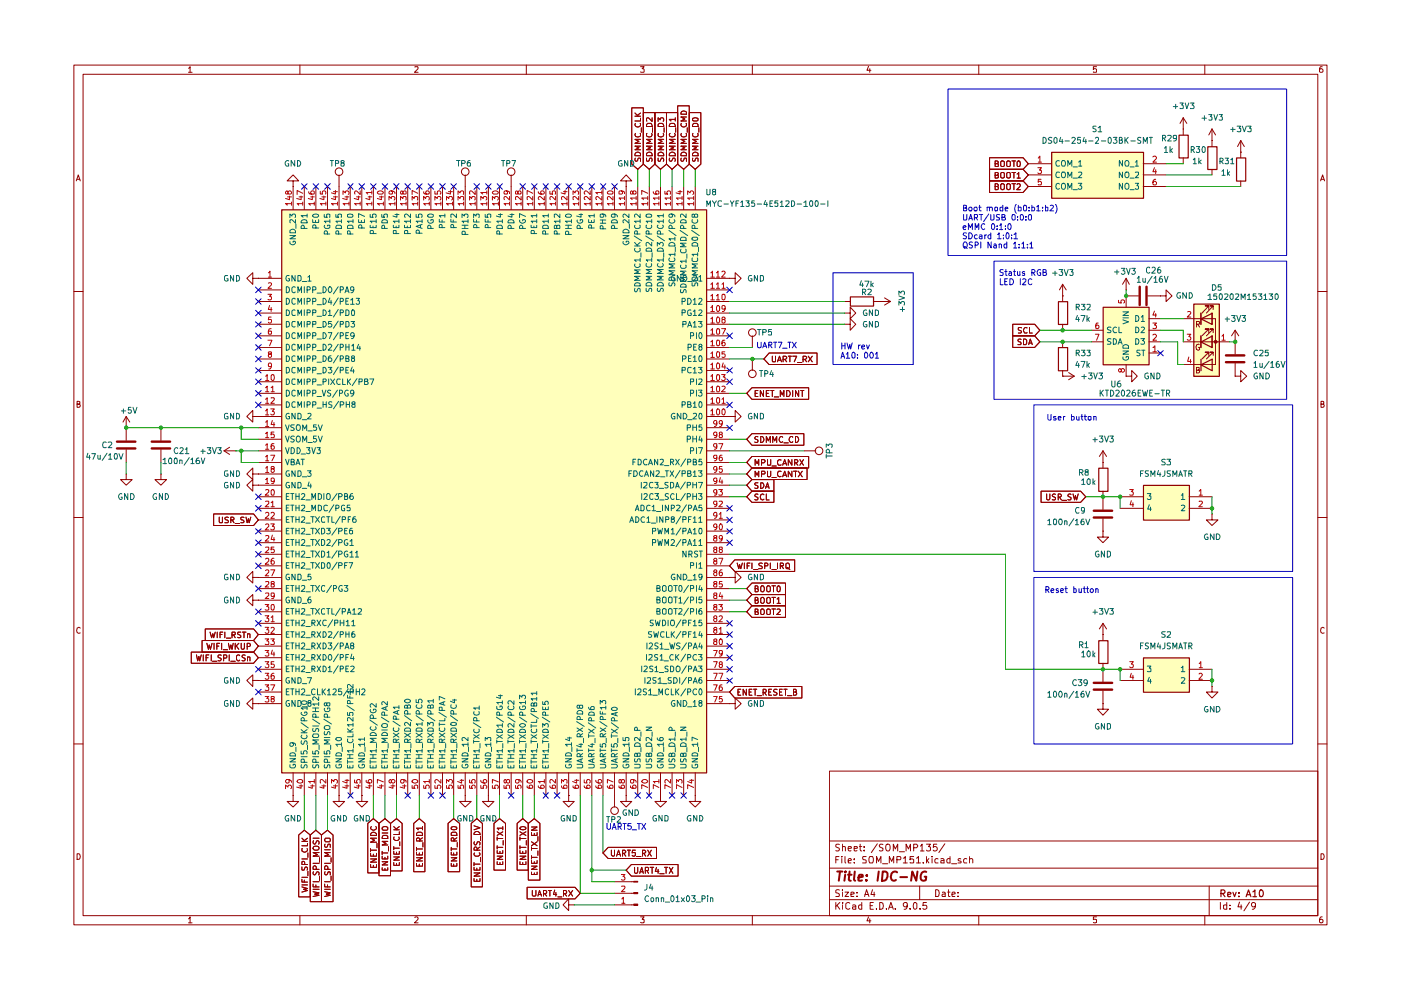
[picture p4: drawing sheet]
<svg xmlns="http://www.w3.org/2000/svg" width="297mm" height="210mm" viewBox="0 0 297 210" stroke-linecap="round" stroke-linejoin="round" font-family="sans-serif">
<g fill="none" stroke="#910000" stroke-width=".21">
<path d="M15.7 13.8h265.6v182.3h-265.6zM17.6 15.7h261.8v178.4h-261.8zM40 14.5l.3-.4v1.2M40 15.3h.7M63.6 13.8v1.9M88 14.2l.6-.1v.4l-.7 .8h.7M111.6 13.8v1.9M135.8 14.1h.8l-.5 .5 .5 .1v.5h-.8M159.5 13.8v1.9M184.1 14.1l-.3 .8h.9M184.4 14.6v.7M207.5 13.8v1.9"/>
<path d="M232.5 14.1h-.7v.6l.2-.1 .5 .1-.1 .6-.6-.1M255.4 13.8v1.9M280.3 14.1l-.4 .1a.94 .94 0 0 0 0 1.1h.4l.2-.1v-.4l-.3-.2h-.2l-.3 .2M16.2 38.4l.4-1.3 .4 1.3M16.3 38h.6M280 38.4l.4-1.3 .4 1.3M280.1 38h.6M15.7 61.8h1.9M279.4 61.8h1.9M16.3 85.7l.6-.1v-.4l-.6-.1v1.3h.5l.2-.5-.3-.2M280.1 85.7l.6-.1v-.4l-.6-.1v1.3l.6-.1 .1-.4-.3-.2M15.7 109.7h1.9"/>
<path d="M279.4 109.7h1.9M17 133.2l-.2-.2a.65 .65 0 0 0-.5 .6 .65 .65 0 0 0 .5 .7l.2-.1M280.8 133.2l-.3-.2a.65 .65 0 0 0-.5 .6 .65 .65 0 0 0 .5 .7l.3-.1M15.7 157.7h1.9M279.4 157.7h1.9M175.9 163.5h103.5v30.6h-103.5zM175.9 178.3h103.5M178 179.1l-.5-.1-.3 .2v.3l.8 .5-.3 .4-.5-.1M178.6 179.6l.6-.1v.9M178.6 179v1.4M179.8 179.9l.7-.1-.1-.3h-.5l-.1 .2 .1 .6h.5M181.1 179.9l.7-.1-.1-.3h-.6v.8h.6"/>
<path d="M182.2 179.5h.5M182.4 179v1.2l.3 .2M183.2 179.5v.2M186 178.9l-1.3 1.9M187.2 179.1h-.7a.57 .57 0 0 0 .1 .6 .57 .57 0 0 0 .6 .1l-.1 .5h-.7M188 179.1h.6l.1 .4a.81 .81 0 0 1-.3 .9h-.3a.97 .97 0 0 1-.1-1.3zM193.7 179.7h.6l.3-.2v-.3l-.3-.2h-.6v1.4M195.2 179.4l.3-.4v1.4M196.4 179h.9l-.5 .5 .5 .2v.6l-.3 .1h-.4l-.2-.1M198.6 179h-.6l-.1 .7 .1-.2 .5 .1 .2 .6-.3 .2h-.4l-.1-.1M200.3 178.9l-1.2 1.9M16.3 181a.66 .66 0 0 1 .7 .5 .66 .66 0 0 1-.2 .7h-.5z"/>
<path d="M40 194.8l.3-.4v1.3M40 195.7h.7M63.6 194.1v2M88 194.6l.4-.2 .2 .4-.7 .9h.7M111.6 194.1v2M135.8 194.4h.8l-.5 .5 .5 .1v.6h-.8M159.5 194.1v2M175.9 190.8h103.5M175.9 187.9h103.5M175.9 184.1h103.5M177.2 191.3v1.5M177.2 182.3h.5"/>
<path d="M177.5 191.9l.6 .9M177.9 181.6h-.7v1.4M178 188.7h-.7v.6a.53 .53 0 0 1 .5 .2 .53 .53 0 0 1 .1 .6h-.7M178.1 191.3l-.9 .9M178.5 181.6v.1M178.5 182v1M178.6 191.3v.2M178.6 188.6v.2M178.6 189.1v1M178.6 191.9v.9M179.2 189.1h.7l-.7 1h.7M179.2 181.6v1.2l.1 .2"/>
<path d="M179.8 182.5l.7-.1-.2-.4-.4 .1-.1 .7 .1 .2h.5M180.2 191.5l-.5-.2-.4 .4 .1 .9 .3 .2 .5-.2M180.4 189.7l.7-.2-.1-.3h-.6v.9h.6M180.8 191.9h.4l.2 .1v.8M181.1 182.9v.1M181.1 182.1v.2M181.4 192.2l-.6 .1v.4h.6M181.7 190v.1M181.7 189.2v.1M182.7 191.9h-.4l-.3 .2v.4l.3 .3 .4-.1M182.7 191.3v1.5M183.2 180.3v.1"/>
<path d="M183.3 190.1l.4-1.5 .5 1.5M183.4 189.7h.7M183.6 181.6h-.6a.53 .53 0 0 0 0 .6 .53 .53 0 0 0 .6 .2v.6h-.7M184.1 194.4l-.3 .8h.9M184.4 181.6h.6l.1 .2 .1 .7-.2 .5h-.6l-.1-.2-.1-.8zM184.4 194.8v.9M184.5 192h.5M185 188.6l-.3 1.1h.8M185.2 191.3h-.7v1.5h.7M185.3 189.1v1M185.8 192.6v.2M185.8 183v-1.4l.5 1 .5-1v1.4"/>
<path d="M186.5 191.3l.7 .2v1.1l-.3 .2h-.4zM187.1 183.1h1.1M188 192.6v.2M188.4 192.8l.5-1.5 .5 1.5M188.6 183v-1.4l.5 1 .4-1v1.4M188.6 192.4h.6M189.4 180.4v-1.4l.4 1 .5-1v1.4M189.8 192.6v.2M190.2 182.3h.6l.2-.3-.1-.3-.7-.1v1.4M190.7 180.6h1.1M191.5 181.9l.4-.3v1.4M191.5 183h.9"/>
<path d="M192.1 180.4v-1.4l.5 1 .4-1v1.4M192.4 191.9l-.1 .3-.4 .1-.4-.4v-.3a.46 .46 0 0 1 .4-.3 .46 .46 0 0 1 .5 .3l-.2 1-.5 .2M193 192.6v.2M193.7 191.5l.4-.2 .3 .3v.9l-.3 .3a.82 .82 0 0 1-.4-1.3zM193.7 181.6h-.7v.7l.1-.2 .6 .2-.1 .7-.6-.1M194.3 181.9l.4-.3v1.4M194.3 183h.9M195 187.9v2.9M195.1 192.6v.2M195.2 180.4h.7M195.7 182.9v.1M196.4 191.3h-.7v.7l.6-.1 .2 .6-.3 .3h-.4l-.1-.2"/>
<path d="M196.4 181.6v1.4M196.6 182.5l.3 .5M196.9 182l-.5 .6M197.6 181.6v.1M197.6 182v1M198.4 188.6a.8 .8 0 0 1 .8 .6 .8 .8 0 0 1-.3 .9h-.5zM198.9 182.1l-.4-.1-.3 .3 .1 .6 .6 .1M199.5 182.1l.4-.1 .3 .3v.7h-.7v-.5l.7-.1M199.8 189.2l.4-.1 .2 .2v.8h-.6l-.1-.4 .7-.2M200.9 189.1h.5M201.1 188.6v1.3l.1 .2h.2M201.4 181.6v1.4h-.5l-.2-.7 .3-.3 .4 .1"/>
<path d="M201.8 183.1h1.1M201.8 189.7l.7-.2-.1-.4h-.4l-.2 .2v.6l.1 .2h.5M203.1 190v.1M203.1 189.2v.1M203.7 182.1a.36 .36 0 0 0-.6 .2l.7 .4-.1 .3h-.6M205 182.1l-.4-.1-.3 .3 .1 .6 .6 .1M205.6 182.2l.1-.1a.36 .36 0 0 1 .5 .2v.7M205.6 181.6v1.4M207.5 194.1v2M232.5 194.4h-.7v.6h.7v.6h-.7M255.4 194.1v2M256.4 187.9v6.2"/>
<path d="M258.7 191.3v1.5M260.1 191.9h-.7v.7l.3 .2 .4-.1M260.1 191.3v1.5M260.8 192.6v.2M260.8 191.9v.1M262.8 191.3l-.3 1h.8M263.1 191.9v.9M264.9 191.3l-1.2 1.8M266.2 191.9l-.2 .3-.4 .1-.3-.4v-.3l.3-.3 .6 .3-.1 .8-.3 .4h-.3M280.1 181a.66 .66 0 0 1 .6 .5 .66 .66 0 0 1-.2 .7h-.4zM280.3 194.4a.72 .72 0 0 0-.5 .5 .72 .72 0 0 0 .2 .8l.4-.1a.42 .42 0 0 0 0-.6 .42 .42 0 0 0-.6 0l-.1 .2"/>
</g>
<path d="M258.9 189.4h.7l.1-.5-.2-.2h-.6v1.4M259.2 189.4l.5 .7M260.3 189.7l.7-.2-.1-.2h-.6v.7h.6M261.4 189.2l.3 .9 .4-.9M262.7 190v.1M262.7 189.3v.1M264.2 190.1l.5-1.4 .5 1.4M264.4 189.7h.6M265.6 189.1l.5-.4v1.4M265.6 190.1h.8M267.2 188.8l.1-.1a.75 .75 0 0 1 .6 .7 .75 .75 0 0 1-.6 .7l-.2-.1-.1-.4z" fill="none" stroke="#910000" stroke-width=".25"/>
<g fill="none" stroke="#910000" stroke-width=".42">
<path d="M177.5 184.8h1.1M178.1 184.8l-.3 1.9M179.2 185.5l-.2 1.2M179.3 184.8l-.2 .1 .1 .1 .1-.2-.1 .2M179.8 185.5h.8M180.1 184.8l-.1 1.7 .4 .2M181.2 184.8l-.1 1.7 .2 .2M182 186.1l.9-.2v-.4h-.6l-.2 .2-.1 .9h.8M183.7 186.6v.1M183.8 185.5v.2M186.3 184.8l-.2 1.9M187.2 184.8l.7 .1a1.13 1.13 0 0 1 .2 1.2 1.13 1.13 0 0 1-1.1 .6z"/>
<path d="M190.2 185l-.1-.1a.91 .91 0 0 0-.9 .1 .91 .91 0 0 0-.4 .9 .68 .68 0 0 0 .4 .7 .68 .68 0 0 0 .7 0M190.9 186h1.4M194.5 184.8l-.2 1.9-.9-1.9-.2 1.9M196.4 184.9a.85 .85 0 0 0-1.2 .7v.6a.66 .66 0 0 0 1.1 .4l.1-.7h-.4"/>
</g>
<g fill="#ffb">
<path d="M242.4 139.4h9.7v7.3h-9.7z"/>
<path d="M242.4 102.9h9.7v7.3h-9.7z"/>
<path d="M253.1 64.4h5.4v15.4h-5.4z"/>
<path d="M233.8 65.1h9.8v12.2h-9.8z"/>
<path d="M222.9 32.3h19.5v9.7h-19.5z"/>
<path d="M59.7 44.5h90.1v119.3h-90.1z"/>
</g>
<path d="M254.6 67.6l2.4-1.2v2.4zM254.6 72.5l2.4-1.3v2.5zM254.6 77.3l2.4-1.1v2.4zM254.6 66.4v2.4M254.6 71.2v2.5M254.6 76.2v2.4M233 99.3h1.9v4.9h-1.9zM242.4 102.9h9.8v7.4h-9.8zM233 135.8h1.9v4.9h-1.9zM242.4 139.5h9.8v7.3h-9.8z" fill="none" stroke="#910000" stroke-width=".25"/>
<g fill="none" stroke="#910000" stroke-width=".21">
<path d="M253.3 67.6h4.4v9.7h-4.4M253.3 72.5h4.9M254.6 66.4v2.3M254.6 71.2v2.5M256.3 65.6v-.7h-.8h.8l-1.5 1.5M256.3 70.5v-.7h-.8h.8l-1.5 1.4M256.3 75.4v-.7h-.8h.8l-1.5 1.4M257 66.4v2.3zM257 71.2v2.5zM257.2 65.6v-.7h-.7h.7l-1.4 1.5M257.2 70.5v-.7h-.7h.7l-1.4 1.4M257.2 75.4v-.7h-.7h.7l-1.4 1.4"/>
<path d="M261.9 79.8h1.2v-1.2l1.2 1.2-1.2 1.1v-1.1M261.9 79.8h.1M233.8 98h.1M233.8 95.6v3.6M233.8 95.6l-.7 1.2M233.8 95.6l.8 1.2M220.7 104.1h8.4l1.1 1.2-1.1 1.2h-8.4zM221.9 104.7v1.1l.3 .2 .4-.3v-1M223.8 104.8l-.4-.1-.3 .3 .1 .2 .6 .3v.3l-.2 .2-.5-.1M224.4 105.4h.4l.2-.4-.2-.3h-.4v1.3M224.6 105.4l.4 .6M225.2 106.1h.9"/>
<path d="M227.1 104.8l-.4-.1-.3 .3 .1 .2 .6 .3v.3l-.2 .2-.5-.1M227.5 104.7l.3 1.3 .2-.9 .3 .9 .3-1.3M233.8 112.6v1.3h1.2l-1.2 1.2-1.1-1.2h1.1M233.8 112.6h.1M233.8 104.1v3.9M233.8 110v2.6M237.5 105.3h4.9M237.5 107.8h4.9M252.1 105.3h4.9M252.1 107.8h4.9M257 109v1.2h1.2l-1.2 1.2-1.2-1.2h1.2M257 109h.1"/>
<path d="M233.8 134.5h.1M233.8 132.2v3.6M233.8 132.2l-.7 1.1M233.8 132.2l.8 1.1M233.8 149.2v1.2h1.2l-1.2 1.2-1.1-1.2h1.1M233.8 149.2h.1M233.8 140.6v3.9M233.8 146.5v2.7M237.5 141.9h4.9M237.5 144.3h4.9M252.1 141.9h4.9M252.1 144.3h4.9"/>
<path d="M257 145.5v1.2h1.2l-1.2 1.3-1.2-1.3h1.2M257 145.5h.1"/>
</g>
<path d="M231.9 108.3h3.9M231.9 109.7h3.9M231.9 144.8h3.9M231.9 146.2h3.9" fill="none" stroke="#910000" stroke-width=".51"/>
<path d="M239.5 103.8h.8l-.4 .4 .4 .3-.1 .5-.7-.1M239.9 106.2l-.3 .8h.8M240.2 106.6v.8M254.3 104.1l.3-.3v1.2M254.3 106.3h.5l.1 .3-.7 .8h.7M254.3 105h.6M239.5 140.3h.8l-.4 .5 .4 .3-.1 .4-.5 .1-.2-.2M239.9 142.7l-.3 .9h.8M240.2 143.2v.8M254.3 140.7l.3-.4v1.3M254.3 142.9l.4-.2 .2 .4-.7 .9h.7M254.3 141.6h.6" fill="none" stroke="#b90000" stroke-width=".21"/>
<path d="M243.2 104.6h.8l-.3 .6h.3v.5l-.2 .2-.6-.2M243.7 107l-.4 .9h.8M243.9 107.5v.8M250.4 105h.2l.2-.4v1.3M250.4 107.2l.6-.1 .2 .3-.8 .9h.8M250.4 105.9h.8M243.2 141.2h.8l-.3 .4 .3 .2v.5h-.8M243.7 143.6l-.4 .8h.8M243.9 144v.9M250.4 141.6l.4-.4v1.2M250.4 143.8l.6-.1 .2 .1-.1 .4-.7 .7h.8M250.4 142.4h.8" fill="none" stroke="#006665" stroke-width=".21"/>
<path d="M257.5 72.3h.4v.4h-.4z" fill="#910000"/>
<g fill="none" stroke="#910000" stroke-width=".21">
<path d="M132.8 38.4h1.1l-1.1-1.3-1.2 1.3h1.2v1.1M132.8 39.5h.1M133.9 22.9h2.5v11.9l-1.2 1.1-1.3-1.1zM134.6 24.6h1.2M134.6 24l.7 .6M134.7 33.5l-.1 .5 .3 .2 .2-.1 .3-.6h.3l.1 .7M134.7 32.5a.72 .72 0 0 1 1.1 0v.5h-1.2zM134.7 28.3l-.1 .2a.67 .67 0 0 0 .5 .5 .67 .67 0 0 0 .7-.2l-.1-.5M134.7 26.2a.61 .61 0 0 0 .3 .7 .61 .61 0 0 0 .8-.2l-.1-.5M135.8 31h-1.2l.9 .3-.9 .4h1.2M135.8 29.5h-1.2l.9 .5-.9 .4h1.2M135.8 25.1v.6h-1.2"/>
<path d="M135.8 24l-.7 .5M136 27.1v.9M136.4 23.9h2.5v10.9l-1.2 1.1-1.3-1.1zM137.1 33.5v.6a.47 .47 0 0 0 .5 0 .47 .47 0 0 0 .2-.5l.4-.1v.7M137.1 32.5a.66 .66 0 0 1 .8-.2 .66 .66 0 0 1 .4 .7h-1.2zM137.2 28.3l-.1 .5a.61 .61 0 0 0 .8 .2 .61 .61 0 0 0 .3-.7M137.3 26.2h.7l.3 .6h-1.2v-.4zM138.3 31h-1.2l.8 .3-.8 .4h1.2M138.3 29.5h-1.2l.8 .5-.8 .4h1.2M138.3 25v.7l-.9-.7-.3 .1 .1 .6M138.3 27.1v.9M138.9 23.9h2.4v10.9l-1.3 1.1-1.1-1.1z"/>
<path d="M139.5 33.5v.6l.2 .1 .3-.1 .2-.6h.4v.7M139.5 32.5a.66 .66 0 0 1 .8-.2 .66 .66 0 0 1 .4 .7h-1.2zM139.5 26.4l.3-.2h.6l.3 .4v.2h-1.2zM139.5 25.7v-.7l.5 .4v-.3h.6v.6M139.6 28.3l-.1 .5a.67 .67 0 0 0 .7 .2 .67 .67 0 0 0 .5-.5l-.1-.2M140.7 31h-1.2l.9 .3-.9 .4h1.2M140.7 29.5h-1.2l.9 .5-.9 .4h1.2M140.8 27.1v.9M141.3 23.9h2.4v10.9l-1.2 1.1-1.2-1.1zM142 33.5l-.1 .5 .3 .2 .2-.1 .3-.6h.3l.2 .3-.1 .4M142.1 32.4a.65 .65 0 0 1 .7-.1 .65 .65 0 0 1 .4 .7h-1.3zM142.1 28.3l-.2 .2a.65 .65 0 0 0 .6 .6 .65 .65 0 0 0 .7-.6l-.2-.2"/>
<path d="M142.1 26.2h.9l.2 .6h-1.3zM143.2 31h-1.3l.9 .3-.9 .4h1.3M143.2 29.5h-1.3l.9 .5-.9 .4h1.3M143.2 25.3h-1.3l.3 .4M143.2 25v.7M143.3 27.1v.9M143.7 22.4h2.4v12.4l-1.2 1.1-1.2-1.1zM144.4 33.5v.5l.2 .2 .3-.1 .2-.6h.4v.7M144.4 32.5a.72 .72 0 0 1 1.1 0v.5h-1.1zM144.4 28.3v.2a.67 .67 0 0 0 .5 .5 .67 .67 0 0 0 .6-.2v-.5M144.4 26.2a.61 .61 0 0 0 .4 .7 .61 .61 0 0 0 .7-.2v-.5M144.5 23.6h.9l.1 .2v.4h-1.1z"/>
<path d="M145.5 31h-1.1l.8 .3-.8 .4h1.1M145.5 29.5h-1.1l.8 .5-.8 .4h1.1M145.5 24.8h-1.1l.8 .4-.8 .5h1.1M145.7 27.1v.9M146.1 23.9h2.5v10.9l-1.2 1.1-1.3-1.1zM146.9 33.5l-.1 .5 .3 .2 .2-.1 .3-.6h.3l.1 .7M146.9 32.5a.72 .72 0 0 1 1.1 0v.5h-1.2zM146.9 28.3l-.1 .2a.67 .67 0 0 0 .5 .5 .67 .67 0 0 0 .7-.2l-.1-.5M146.9 25.1h1l.1 .4-.3 .2h-.6l-.3-.3zM147 26.2h.7l.3 .2v.4h-1.2zM148 31h-1.2l.9 .3-.9 .4h1.2M148 29.5h-1.2l.9 .5-.9 .4h1.2"/>
<path d="M148.2 27.1v.9M209.8 33.4h7.1l1.1 1.3-1.1 1.2h-7.1zM209.8 38.4h7.1l1.1 1.1-1.1 1.3h-7.1zM209.8 35.9h7.1l1.1 1.2-1.1 1.3h-7.1zM211 34.7h.4l.3-.2-.1-.3-.6-.1v1.2h.6l.1-.5-.3-.1M211 39.5h.5l.2-.3-.3-.3h-.4v1.3l.7-.2v-.3l-.3-.2M211 37.2h.4l.3-.3-.2-.3h-.5v1.2l.7-.1v-.4l-.3-.1M212.2 34.3l.2-.2 .5 .2v.8l-.1 .2h-.5l-.1-.2zM212.2 39.1l.2-.2 .5 .2v.9l-.2 .2-.5-.2zM212.2 36.7l.1-.1h.5l.1 .1v.9l-.2 .2-.5-.2zM213.4 34.3l.3-.2 .5 .2v.8l-.2 .2h-.4l-.2-.2zM213.4 39.1l.3-.2 .5 .2v.9l-.2 .2-.6-.2z"/>
<path d="M213.4 36.7l.2-.1h.4l.2 .1v.9l-.2 .2-.6-.2zM214.5 34.1h.8M214.5 38.9h.8M214.5 36.6h.8M215 34.1v1.2M215 36.6v1.2M215 38.9v1.3M215.6 39.1l.5-.2 .2 .5-.7 .8h.7M215.6 36.9l.4-.3v1.2M215.6 37.8h.7M215.7 34.2l.4-.1a.86 .86 0 0 1 .1 1.2h-.4l-.2-.2zM218 34.7h4.9"/>
<path d="M218 37.1h4.9M218 39.5h4.9M242.4 34.7h4.8M242.4 37.1h4.8M242.4 39.5h4.8M250.9 27.3h.1M250.9 25v3.6M250.9 33.4v1.3M250.9 25l-.7 1.2M250.9 25l.7 1.2M257 29.8h.1M257 27.3l-.7 1.3"/>
<path d="M257 27.3l.7 1.3M257 27.3v3.8M257 35.9v1.2M263.1 32.3h.1M263.1 29.8v3.6M263.1 38.4v1.1M263.1 29.8l-.7 1.3M263.1 29.8l.7 1.3M53.6 59v-1.2l-1.3 1.2 1.3 1.3v-1.3h1.2M54.8 59h.1M154.7 59h1.2v-1.2l1.2 1.2-1.2 1.3v-1.3M154.7 59h.1"/>
<path d="M238.8 59l-.8 1.3M238.8 59l.6 1.3M238.8 59v2.5M159.5 71.2v2.5M159.5 76.1v2.5M163.1 74.8h10.1v2.5h-10.1l-1.1-1.2zM163.7 75.5l.1 1.2 .6-.1v-1.1M164.8 76.7l.5-1.2 .4 1.2M164.9 76.4h.6M166 76.2h.5l.3-.3-.1-.3-.7-.1v1.2M166.4 76.2l.4 .5M167.1 75.5h.7"/>
<path d="M167.5 75.5v1.2M168.1 75.5h.8l-.5 1.2M169.1 76.9h.9M170.3 76.2h.5l.2-.3-.1-.3-.6-.1v1.2M170.6 76.2l.4 .5M171.4 75.5l.8 1.2M172.2 75.5l-.8 1.2M179.1 66.4h1.2v-1.3l1.1 1.3-1.1 1.2v-1.2M179.1 66.4h.1M179.1 68.7h1.2v-1.1l1.1 1.1-1.1 1.3v-1.3M179.1 68.7h.1M179.1 63.9h1.2"/>
<path d="M185.2 63.9h3.6M186.4 63.9h.1M187.5 63.2l1.3 .7M188.8 63.9l-1.3 .8M214.7 68.7h4.7l1.1 1.3-1.1 1.2h-4.7zM214.7 71.2h4.7l1.1 1.3-1.1 1.2h-4.7zM216.5 72h-.6v.4a.47 .47 0 0 1 .5 .2 .47 .47 0 0 1 0 .5h-.6M216.6 69.5h-.7v.4l.7 .4-.2 .3h-.5M217 71.9h.3l.4 .2v.7l-.2 .3h-.5zM217.8 69.5l-.3-.1a.67 .67 0 0 0-.5 .5 .67 .67 0 0 0 .3 .7l.5-.1M218.1 73.1l.3-1.2 .5 1.2M218.2 72.7h.6"/>
<path d="M218.3 69.4v1.2h.6M225.3 62.7h.1M225.3 79.8h.1M225.3 60.3v3.6M225.3 68.7v1.3M225.3 72.5v1.2M225.3 78.6v1.2M225.3 60.3l-.7 1.2M225.3 60.3l.8 1.2M225.3 79.8h2.5M226.6 79l1.2 .8M227.8 79.8l-1.2 .7"/>
<path d="M231.4 72.5h2.4M231.4 70h2.4M238.8 61.5h.1M238.8 79.8h1.1v-1.2l1.2 1.2-1.2 1.1v-1.1M238.8 79.8h.1M238.8 77.3v2.5M241.4 62.7h-2.6v2.4M243.3 62.7h2.7M243.6 67.6h2.4M243.6 72.5h2.4M243.6 70h2.4M243.6 74.8h2.4"/>
<path d="M246 62.7h1.2v-1.2l1.3 1.2-1.3 1.2v-1.2M246 62.7h.1M250.9 67.6h2.4M250.9 72.5h2.4M250.9 77.3h2.4M253.7 68.7h.6v-.5h-.6v1.1M253.7 78.5l.6-.2-.1-.4h-.5v1.2l.6-.1v-.5h-.3M253.9 68.7l.4 .6M254.3 73.1l-.1-.1a.64 .64 0 0 0-.6 .6 .64 .64 0 0 0 .5 .7l.2-.2v-.4h-.2M257.5 72.3h.4v.4h-.4zM258.2 72.5h2.5M261.9 72.5h.1"/>
<path d="M261.9 70v5.1M261.9 77v2.8M261.9 70l-.8 1.2M261.9 70l.7 1.2M26.8 90.7h.1M26.8 88.3l-.7 1.2M26.8 88.3l.7 1.2M26.8 88.3v5.1M26.8 95.3v2.7M34.1 90.7v2.7M34.1 95.3v2.7M47.5 95.6h2.5"/>
<path d="M47.5 95.6l1.2 .8M48.7 94.8l-1.2 .8M50 95.6h.1M53.6 88.3v-1.3l-1.3 1.3 1.3 1.2v-1.2h1.2M54.8 88.3h.1M154.7 88.3h1.2v-1.3l1.2 1.3-1.2 1.2v-1.2M154.7 88.3h.1M159.4 82.2h12v2.5h-12l-1.1-1.3zM159.4 99.2h11.7v2.5h-11.7l-1.1-1.2zM159.4 91.9h11v2.5h-11l-1.1-1.3zM159.4 96.8h12v2.4h-12l-1.1-1.2zM160.1 98.6v-1.1l.4 .8 .4-.8v1.1"/>
<path d="M160.1 83.4h.4M160.7 82.8h-.6v1.3h.6M160.7 92.6l-.4-.1-.3 .3 .2 .3 .5 .2v.3l-.2 .2-.5-.1M161.3 92.5a.64 .64 0 0 1 .7 .7 .64 .64 0 0 1-.7 .6zM161.5 98.1h.5l.2-.2-.1-.4h-.6v1.1M161.9 82.8v1.3l-.7-1.3v1.3M162.5 93.8v-1.3l.4 1 .4-1v1.3M162.5 83.4h.4M162.7 99.9v1.1l.2 .1h.3l.2-.3v-.9M162.7 97.5l.1 1.1h.5l.1-1.1M163.1 82.8h-.6v1.3h.6M163.4 82.8h.7"/>
<path d="M163.7 98.8h.9M163.7 82.8v1.3M163.8 93.8v-1.3l.5 1 .4-1v1.3M164.2 84.2h.9M165.4 84.1v-1.3l.5 .9 .3-.9v1.3M165.6 100l-.5-.1a.61 .61 0 0 0-.3 .8 .61 .61 0 0 0 .8 .3M165.6 97.5h-.2a.67 .67 0 0 0-.6 .5 .67 .67 0 0 0 .3 .6h.5M165.9 92.7l-.2-.2a.6 .6 0 0 0-.5 .7 .6 .6 0 0 0 .7 .5v-.1M165.9 98.6l.5-1.1 .4 1.1M166 98.3h.6M166.2 93.9h.9M166.8 82.8a.65 .65 0 0 1 .8 .6 .65 .65 0 0 1-.8 .7z"/>
<path d="M167.9 99.9v1.2l-.8-1.2v1.2M167.9 97.5v1.1l-.8-1.1v1.1M168.1 92.7l-.2-.2a.6 .6 0 0 0-.6 .7 .6 .6 0 0 0 .8 .5v-.1M168.1 82.8v1.3M168.2 99.9h.8M168.5 98.1h.4l.3-.2-.1-.4h-.6v1.1M168.7 92.5a.64 .64 0 0 1 .6 .7 .64 .64 0 0 1-.6 .6zM168.7 99.9v1.2M168.7 98.1l.5 .5M169.2 99.9l.9 1.2M169.3 82.8v1.3l-.6-1.3v1.3M169.6 97.5l.7 1.1"/>
<path d="M169.8 82.8h.6M170.1 82.8v1.3M170.1 99.9l-.9 1.2M170.3 97.5l-.7 1.1M170.5 95.6h2.5M26.8 100.5v1.2h1.2l-1.2 1.2-1.2-1.2h1.2M26.8 100.5h.1M34.1 100.5v1.2h1.2l-1.2 1.2-1.2-1.2h1.2M34.1 100.5h.1M45.3 109h8.5l1 1.2-1 1.2h-8.5zM46.5 109.6l.1 1.2 .6-.1v-1.1M48.4 109.7h-.6l-.1 .3 .2 .2h.3l.2 .5-.1 .1h-.6"/>
<path d="M48.9 110.2h.6v-.5l-.6-.1v1.2M49.2 110.2l.4 .6M49.9 111h.9M51.7 109.7h-.6v.4l.6 .4-.1 .3h-.5M52.2 109.6l.2 1.2 .3-.8 .1 .8 .4-1.2M53.6 100.5v-1.3l-1.3 1.3 1.3 1.2v-1.2h1.2M53.6 102.9v-1.2l-1.3 1.2 1.3 1.2v-1.2h1.2M54.8 100.5h.1M54.8 102.9h.1M155.8 118.7h12.7v2.5h-12.7l-1.1-1.2zM156.3 119.4l.3 1.2 .2-.9 .3 .9 .3-1.2M157.8 119.4v1.2"/>
<path d="M158.4 120h.4M159 119.4h-.6v1.2M159.4 104.1h4.7v2.4h-4.7l-1.1-1.2zM159.4 101.7h4.7v2.4h-4.7l-1.1-1.2zM159.4 119.4v1.2M160.1 101.1v-1.2l.4 .9 .4-.9v1.2M160.7 104.8l-.4-.1-.3 .3 .1 .2 .6 .3v.3l-.2 .2-.5-.1M160.7 102.4h-.5l-.2 .1 .2 .4 .5 .1v.5h-.7M161.3 102.4h.4a.66 .66 0 0 1 .2 .7 .66 .66 0 0 1-.6 .4zM161.5 100.5h.6l.1-.2-.1-.3-.6-.1v1.2M161.6 119.5h-.6l-.1 .2 .2 .3h.3l.2 .4-.1 .2h-.6M162 104.9l-.3-.2a.65 .65 0 0 0-.5 .7 .65 .65 0 0 0 .5 .6l.3-.2"/>
<path d="M162.1 120h.6v-.5l-.6-.1v1.2M162.3 103.5l.4-1.1 .4 1.1M162.4 103.2h.6M162.5 104.7v1.3h.6M163.3 119.4v1.2M163.7 101.3h.9M164.8 119.4v1.2M165.4 120h.6v-.5l-.6-.1v1.2M165.7 120l.4 .6M165.9 101.1l.5-1.2 .4 1.2M166 100.8h.6M166.6 119.5l.5-.1a.86 .86 0 0 1 .1 1.2h-.4l-.2-.2z"/>
<path d="M40.6 138.3h13.2l1 1.1-1 1.2h-13.2zM41.7 138.9l.2 1.2 .3-.9 .1 .9 .4-1.2M42.8 135.8h11l1 1.2-1 1.3h-11zM43.1 138.9v1.2M43.5 133.3h10.3l1 1.2-1 1.3h-10.3zM43.7 139.4h.4M43.9 136.4l.3 1.3 .2-1 .2 1 .4-1.3M44.3 138.9h-.6v1.2M44.5 134l.4 1.2 .2-.8 .2 .8 .3-1.2M44.8 138.9v1.2M45.4 136.4v1.3M46 137h.4"/>
<path d="M46.1 134v1.2M46.6 136.4h-.6v1.3M46.7 134.5h.4M46.9 138.9h-.5l-.2 .1v.4l.7 .3-.2 .4-.5-.1M47 136.4v1.3M47.2 134h-.5v1.2M47.3 137.8h1M47.4 139.5h.5l.2-.1v-.4l-.2-.1h-.5v1.2M47.7 134v1.2M48 135.3h.9M48.4 136.4l.3 1.3 .2-1 .3 1 .2-1.3M48.6 138.9v1.2"/>
<path d="M49.2 134.6l.7-.1v-.4l-.7-.1v1.2M49.5 134.6l.4 .6M49.9 136.4v1.3M50.1 137l.5 .7M50.6 136.4l-.7 .8M50.8 139l-.2-.1-.4 .1v.9a.36 .36 0 0 0 .6 .1M51.1 134h-.6l-.1 .2 .1 .3 .6 .3v.3h-.7M51.1 136.4v1l.3 .3 .4-.3v-1M51.4 134h.8M51.7 134v1.2M52 138.9h-.6v.5l.5 .1 .1 .4-.3 .2-.4-.1M52.4 137.1l.6-.1v-.5l-.6-.1v1.3"/>
<path d="M52.5 134.5l.2-.1 .3 .1v.7M52.5 139.4h.5v.7M52.5 134.4v.8M52.5 139.3v.8M53.6 122.4v-1.2l-1.3 1.2 1.3 1.2v-1.2h1.2M53.6 127.3v-1.2l-1.3 1.2 1.3 1.1v-1.1h1.2M54.8 122.4h.1M54.8 127.3h.1M154.7 122.4h1.2v-1.2l1.2 1.2-1.2 1.2v-1.2M154.7 122.4h.1M159.4 128.4h7.1v2.5h-7.1l-1.1-1.2zM159.4 123.6h7.1v2.5h-7.1l-1.1-1.3z"/>
<path d="M159.4 126.1h7.1v2.3h-7.1l-1.1-1.1zM159.8 120.7h.9M160.1 129.7l.6-.1v-.4l-.6-.1v1.2h.6l.1-.3-.3-.3M160.1 124.8l.6-.1v-.3l-.2-.2h-.4v1.3l.6-.1 .1-.3-.3-.3M160.1 127.3l.6-.1v-.4l-.2-.1h-.4v1.2l.6-.1 .1-.3-.3-.2M161.3 129.3l.5-.2a.86 .86 0 0 1 .1 1.2h-.4l-.2-.2zM161.3 124.5l.2-.3h.3a.86 .86 0 0 1 0 1.3l-.5-.2zM161.3 126.8l.5-.1a.86 .86 0 0 1 0 1.2l-.5-.1zM162.6 129.3l.2-.2 .5 .2v.8l-.1 .2h-.5l-.1-.2zM162.6 124.5l.2-.3h.3l.2 .3v.8l-.2 .2-.5-.2zM162.6 126.8l.2-.1 .5 .1v1l-.2 .1-.5-.1zM163.7 129.1h.7"/>
<path d="M163.7 124.2h.7M163.7 126.7h.7M163.7 120.7h.9M164 124.2v1.3M164 126.7v1.2M164 129.1v1.2M164.8 129.2l.4-.1 .2 .4-.7 .8h.7M164.8 127l.3-.3v1.2M164.8 127.9h.6M165 124.2a.71 .71 0 0 1 .5 .6 .71 .71 0 0 1-.4 .7l-.3-.3v-.7zM166.8 120.3l.7 .4M45 140.2h1"/>
<path d="M48.9 140.2h1M53.6 144.3v-1.2l-1.3 1.2 1.3 1.2v-1.2h1.2M53.6 149.2v-1.2l-1.3 1.2 1.3 1.2v-1.2h1.2M54.8 144.3h.1M54.8 149.2h.1M154.7 149.2h1.2v-1.2l1.2 1.2-1.2 1.2v-1.2M154.7 149.2h.1M155.8 145.5h14.2v2.5h-14.2l-1.1-1.3zM156.5 146.7h.3M157.1 146.1h-.6v1.3h.6M158.2 146.1v1.3l-.6-1.3v1.3M158.8 146.7h.5"/>
<path d="M159.4 146.1h-.6v1.3h.6M159.8 146.1h.6M160.1 146.1v1.3M160.5 147.5h1M161.8 146.8l.6-.1v-.5l-.6-.1v1.3M162.1 146.8l.4 .6M163 146.7h.4M163.6 146.1h-.6v1.3h.6M164.8 146.2l-.5-.1-.3 .3 .2 .3 .6 .4-.3 .3-.5-.1M165.3 146.7h.4M165.9 146.1h-.6v1.3h.6M166.2 146.1h.7"/>
<path d="M166.5 146.1v1.3M167 147.5h.9M168.2 146.7h.5l.1-.4-.1-.2h-.5v1.3l.6-.1 .1-.3-.2-.3M62.1 168.7v1.2h1.2l-1.2 1.2-1.2-1.2h1.2M62.1 168.7h.1M71.9 168.7v1.2h1.2l-1.2 1.2-1.3-1.2h1.3M71.9 168.7h.1M76.7 168.7v1.2h1.3l-1.3 1.2-1.2-1.2h1.2M76.7 168.7h.1M133.9 183.3h9.9v2.5h-9.9l-1.1-1.3zM134.5 183.9v1.1l.2 .2 .4-.1 .1-.2v-1M135.6 185.2l.5-1.3 .3 1.3"/>
<path d="M135.7 184.8h.6M136.8 184.6l.7-.1v-.4l-.2-.2h-.5v1.3M137.2 184.6l.3 .6M137.8 183.9h.8M138.3 183.9v1.3M139.2 183.9l-.3 .8h.8M139.5 184.3v.9M139.9 185.3h.9M140.9 183.9h.7M141.2 183.9v1.3M141.9 183.9l.8 1.3M142.7 183.9l-.8 1.3"/>
<circle cx="159.5" cy="79.2" r=".8"/>
<circle cx="159.5" cy="70.5" r=".8"/>
<circle cx="173.7" cy="95.6" r=".8"/>
</g>
<path d="M223 32.3h19.4v9.7h-19.4zM250 28.7h1.9v4.8h-1.9zM256.1 31.1h1.9v4.8h-1.9zM262.2 33.5h1.9v4.9h-1.9zM180.3 62.9h4.9v2h-4.9zM224.4 73.7h2v4.9h-2zM224.4 64h2v4.8h-2zM233.9 65.2h9.7v12.1h-9.7zM253.1 64.5h5.4v15.3h-5.4z" fill="none" stroke="#910000" stroke-width=".25"/>
<g fill="none" stroke="#b90000" stroke-width=".21">
<path d="M220 35.6h.8l-.4 .5h.3l.1 .1-.1 .5-.5 .1-.2-.1M220.1 33.5l.4-.4v1.3M220.1 34.4h.7M220.7 38h-.6v.6l.5-.2 .2 .3-.1 .5-.6-.1M244.4 33.3l.5-.2 .3 .3-.1 .3-.7 .7h.8M244.8 35.6l-.4 .8h.8M245 38a.55 .55 0 0 0-.6 .5v.5l.2 .2h.4l.2-.2v-.3l-.3-.3h-.2l-.3 .3M245 36v.8M232.2 70.9h.8l-.5 1.2M232.8 68.5h-.3l-.2 .2v.9a.42 .42 0 0 0 .6 0 .42 .42 0 0 0 0-.6l-.4-.1-.2 .3M237.2 63.7v.5l.5 .1v-.6h.6l.1 .4-.1 .2M237.7 78.4l.2-.3h.3l.2 .3v.3l-.2 .2-.5-.2v-.3l-.2-.3-.3 .3v.3l.2 .2 .3-.2"/>
<path d="M244.4 68.5h.8l-.4 .4 .3 .1v.6h-.7M244.4 71l.5-.1 .3 .2-.1 .4-.7 .6h.8M244.4 73.7l.5-.4v1.3M244.4 74.6h.8M244.8 66l-.4 .8h.8M245 66.5v.7M251.7 70.9h.8l-.4 .5 .3 .1v.6h-.5l-.2-.1M251.8 66.1l.4-.1 .3 .4-.8 .8h.8M252.1 75.7l-.3 .9h.8M252.4 76.2v.8M259.1 71.3l.3-.4v1.2M259.1 72.1h.7"/>
</g>
<path d="M241.6 60.8v3.9M243.1 60.8v3.9M259.9 75.4h3.9M259.9 76.8h3.9M24.8 93.6h3.9M24.8 95.1h3.9M32.2 93.6h3.9M32.2 95.1h3.9" fill="none" stroke="#910000" stroke-width=".51"/>
<g fill="none" stroke="#006665" stroke-width=".21">
<path d="M224.6 34.1l-.2-.1a.67 .67 0 0 0-.5 .5 .67 .67 0 0 0 .2 .7l.5-.1M224.6 36.6l-.5-.1a.61 .61 0 0 0-.2 .8 .61 .61 0 0 0 .7 .3M224.6 39l-.2-.1a.65 .65 0 0 0-.5 .6 .65 .65 0 0 0 .5 .6l.2-.1M225.1 34.2l.5-.2a.86 .86 0 0 1 .1 1.2h-.5l-.2-.4zM225.1 39l.5-.1a.86 .86 0 0 1 0 1.2 .46 .46 0 0 1-.6-.4zM226.4 35.2v-1.2l.4 .9 .4-.9v1.2M226.4 37.7v-1.2l.4 .8 .4-.8v1.2M227.5 35.4h.9M227.5 37.8h.9M228.6 38.9h.8l-.5 .5 .5 .2-.1 .4-.5 .1-.2-.1M228.7 34.4l.3-.4v1.2M228.7 36.6l.6-.1 .1 .3-.8 .9h.8"/>
<path d="M228.7 35.2h.7M238 34v1.2l-.7-1.2v1.2M238 36.5v1.2l-.7-1.2v1.2M238 38.9v1.2l-.7-1.2v1.2M238.6 34.2l.2-.2 .5 .2 .1 .6-.2 .4h-.5l-.2-.4zM238.6 39l.2-.1 .5 .1 .1 .7-.4 .4-.4-.1zM238.7 36.5h.5a.77 .77 0 0 1-.2 1.2l-.3-.1a.87 .87 0 0 1 0-1.1zM239.6 35.4h.9M239.6 37.8h.9M240.7 34.4l.3-.4v1.2M240.7 36.6h.7v.4l-.7 .7h.7M240.7 38.9h.7l-.4 .5 .4 .1v.5l-.2 .1h-.3l-.2-.1"/>
<path d="M240.7 35.2h.7M226.4 40.1v-1.2l.4 .9 .4-.9v1.2M227.5 40.2h.9M239.6 40.2h.9M235.5 69.4h-.6v.4l.5 .2 .1 .4-.1 .1h-.6M235.5 71.9h-.6l-.1 .2 .2 .3h.3l.2 .3-.1 .3h-.6M236.1 71.8a.66 .66 0 0 1 .6 .4 .66 .66 0 0 1-.2 .8h-.4zM236.7 69.4a.61 .61 0 0 0-.7 .3 .61 .61 0 0 0 .2 .8l.5-.1M237.1 73l.4-1.2 .4 1.2M237.2 69.3v1.2h.6M237.2 72.6h.5M238.1 67.8l1.2 .4-1.2 .5"/>
<path d="M238.1 66.1h1.2l-1.2 .8h1.2M238.1 75.7a.66 .66 0 0 0 .4 .6 .66 .66 0 0 0 .8-.2l-.1-.5h-.4v.3M238.1 74.4h1.2l-1.2 .7h1.2M238.1 73.3l.5-.2 .4 .1 .3 .1v.5h-1.2zM238.1 67.4h1.2M240.8 66.9a.64 .64 0 0 1 .7 .6 .64 .64 0 0 1-.7 .7zM240.8 69.3a.66 .66 0 0 1 .6 .5 .66 .66 0 0 1-.2 .7h-.4zM240.8 71.8a.66 .66 0 0 1 .6 .4 .66 .66 0 0 1-.2 .8h-.4zM241.7 74.3h-.7v.4l.7 .4-.2 .3h-.5M241.9 71.8h.8l-.5 .4 .5 .3-.1 .4h-.7M242 67.2l.3-.3v1.3M242 69.4l.4-.1 .3 .4-.8 .8h.8"/>
<path d="M242 68.2h.7M242.1 74.3h.6M242.4 74.3v1.1"/>
<circle cx="225.5" cy="37.1" r=".57"/>
</g>
<path d="M134.4 191.7h.8v.2h-.8z" fill="#910000"/>
<path d="M134.4 191.7h.8v.2h-.8z" fill="none" stroke="#910000" stroke-width=".21"/>
<path d="M134.4 189.2h.8v.3h-.8z" fill="#910000"/>
<path d="M134.4 189.2h.8v.3h-.8z" fill="none" stroke="#910000" stroke-width=".21"/>
<path d="M134.4 186.9h.8v.1h-.8z" fill="#910000"/>
<g fill="none" stroke="#910000" stroke-width=".21">
<path d="M62.1 38.4h1.2l-1.2-1.3-1.2 1.3h1.2v1.1M62.1 39.5h.1M62.1 39.5v4.9M64.5 39.5v4.9M67 39.5v4.9M69.4 39.5v4.9M71.9 37.1v7.3M74.3 39.5v4.9M76.7 39.5v4.9M79.2 39.5v4.9M81.6 39.5v4.9M84.1 39.5v4.9"/>
<path d="M86.4 39.5v4.9M88.9 39.5v4.9M91.4 39.5v4.9M93.8 39.5v4.9M96.2 39.5v4.9M98.6 37.1v7.3M101.1 39.5v4.9M103.5 39.5v4.9M105.9 39.5v4.9M108.4 37.1v7.3M110.8 39.5v4.9M113.3 39.5v4.9"/>
<path d="M115.7 39.5v4.9M118.1 39.5v4.9M120.6 39.5v4.9M123 39.5v4.9M125.5 39.5v4.9M127.8 39.5v4.9M130.3 39.5v4.9M132.8 39.5v4.9M133.9 22.9h2.5v11.9l-1.2 1.1-1.3-1.1zM134.6 24.6h1.2M134.6 24l.7 .6M134.7 33.5l-.1 .5 .3 .2 .2-.1 .3-.6h.3l.1 .7"/>
<path d="M134.7 32.5a.72 .72 0 0 1 1.1 0v.5h-1.2zM134.7 28.3l-.1 .2a.67 .67 0 0 0 .5 .5 .67 .67 0 0 0 .7-.2l-.1-.5M134.7 26.2a.61 .61 0 0 0 .3 .7 .61 .61 0 0 0 .8-.2l-.1-.5M135.2 39.5v4.9M135.8 31h-1.2l.9 .3-.9 .4h1.2M135.8 29.5h-1.2l.9 .5-.9 .4h1.2M135.8 25.1v.6h-1.2M135.8 24l-.7 .5M136 27.1v.9M136.4 23.9h2.5v10.9l-1.2 1.1-1.3-1.1zM137.1 33.5v.6a.47 .47 0 0 0 .5 0 .47 .47 0 0 0 .2-.5l.4-.1v.7M137.1 32.5a.66 .66 0 0 1 .8-.2 .66 .66 0 0 1 .4 .7h-1.2z"/>
<path d="M137.2 28.3l-.1 .5a.61 .61 0 0 0 .8 .2 .61 .61 0 0 0 .3-.7M137.3 26.2h.7l.3 .6h-1.2v-.4zM137.7 39.5v4.9M138.3 31h-1.2l.8 .3-.8 .4h1.2M138.3 29.5h-1.2l.8 .5-.8 .4h1.2M138.3 25v.7l-.9-.7-.3 .1 .1 .6M138.3 27.1v.9M138.9 23.9h2.4v10.9l-1.3 1.1-1.1-1.1zM139.5 33.5v.6l.2 .1 .3-.1 .2-.6h.4v.7M139.5 32.5a.66 .66 0 0 1 .8-.2 .66 .66 0 0 1 .4 .7h-1.2zM139.5 26.4l.3-.2h.6l.3 .4v.2h-1.2zM139.5 25.7v-.7l.5 .4v-.3h.6v.6"/>
<path d="M139.6 28.3l-.1 .5a.67 .67 0 0 0 .7 .2 .67 .67 0 0 0 .5-.5l-.1-.2M140 39.5v4.9M140.7 31h-1.2l.9 .3-.9 .4h1.2M140.7 29.5h-1.2l.9 .5-.9 .4h1.2M140.8 27.1v.9M141.3 23.9h2.4v10.9l-1.2 1.1-1.2-1.1zM142 33.5l-.1 .5 .3 .2 .2-.1 .3-.6h.3l.2 .3-.1 .4M142.1 32.4a.65 .65 0 0 1 .7-.1 .65 .65 0 0 1 .4 .7h-1.3zM142.1 28.3l-.2 .2a.65 .65 0 0 0 .6 .6 .65 .65 0 0 0 .7-.6l-.2-.2M142.1 26.2h.9l.2 .6h-1.3zM142.5 39.5v4.9M143.2 31h-1.3l.9 .3-.9 .4h1.3"/>
<path d="M143.2 29.5h-1.3l.9 .5-.9 .4h1.3M143.2 25.3h-1.3l.3 .4M143.2 25v.7M143.3 27.1v.9M143.7 22.4h2.4v12.4l-1.2 1.1-1.2-1.1zM144.4 33.5v.5l.2 .2 .3-.1 .2-.6h.4v.7M144.4 32.5a.72 .72 0 0 1 1.1 0v.5h-1.1zM144.4 28.3v.2a.67 .67 0 0 0 .5 .5 .67 .67 0 0 0 .6-.2v-.5M144.4 26.2a.61 .61 0 0 0 .4 .7 .61 .61 0 0 0 .7-.2v-.5M144.5 23.6h.9l.1 .2v.4h-1.1zM144.9 39.5v4.9M145.5 31h-1.1l.8 .3-.8 .4h1.1"/>
<path d="M145.5 29.5h-1.1l.8 .5-.8 .4h1.1M145.5 24.8h-1.1l.8 .4-.8 .5h1.1M145.7 27.1v.9M146.1 23.9h2.5v10.9l-1.2 1.1-1.3-1.1zM146.9 33.5l-.1 .5 .3 .2 .2-.1 .3-.6h.3l.1 .7M146.9 32.5a.72 .72 0 0 1 1.1 0v.5h-1.2zM146.9 28.3l-.1 .2a.67 .67 0 0 0 .5 .5 .67 .67 0 0 0 .7-.2l-.1-.5M146.9 25.1h1l.1 .4-.3 .2h-.6l-.3-.3zM147 26.2h.7l.3 .2v.4h-1.2zM147.4 39.5v4.9M148 31h-1.2l.9 .3-.9 .4h1.2M148 29.5h-1.2l.9 .5-.9 .4h1.2"/>
<path d="M148.2 27.1v.9M209.8 33.4h7.1l1.1 1.3-1.1 1.2h-7.1zM209.8 38.4h7.1l1.1 1.1-1.1 1.3h-7.1zM209.8 35.9h7.1l1.1 1.2-1.1 1.3h-7.1zM211 34.7h.4l.3-.2-.1-.3-.6-.1v1.2h.6l.1-.5-.3-.1M211 39.5h.5l.2-.3-.3-.3h-.4v1.3l.7-.2v-.3l-.3-.2M211 37.2h.4l.3-.3-.2-.3h-.5v1.2l.7-.1v-.4l-.3-.1M212.2 34.3l.2-.2 .5 .2v.8l-.1 .2h-.5l-.1-.2zM212.2 39.1l.2-.2 .5 .2v.9l-.2 .2-.5-.2zM212.2 36.7l.1-.1h.5l.1 .1v.9l-.2 .2-.5-.2zM213.4 34.3l.3-.2 .5 .2v.8l-.2 .2h-.4l-.2-.2zM213.4 39.1l.3-.2 .5 .2v.9l-.2 .2-.6-.2z"/>
<path d="M213.4 36.7l.2-.1h.4l.2 .1v.9l-.2 .2-.6-.2zM214.5 34.1h.8M214.5 38.9h.8M214.5 36.6h.8M215 34.1v1.2M215 36.6v1.2M215 38.9v1.3M215.6 39.1l.5-.2 .2 .5-.7 .8h.7M215.6 36.9l.4-.3v1.2M215.6 37.8h.7M215.7 34.2l.4-.1a.86 .86 0 0 1 .1 1.2h-.4l-.2-.2zM54.8 59h4.9"/>
<path d="M149.8 59h4.9M54.8 61.5h4.9M54.8 63.9h4.9M54.8 66.4h4.9M54.8 68.7h4.9M54.8 71.2h4.9M54.8 73.7h4.9M54.8 76.1h4.9M54.8 78.6h4.9M149.8 61.5h4.9M149.8 63.9h4.9M149.8 66.4h4.9"/>
<path d="M149.8 68.7h4.9M149.8 71.2h4.9M149.8 73.7h4.9M149.8 76.1h4.9M149.8 78.6h4.9M163.1 74.8h10.1v2.5h-10.1l-1.1-1.2zM163.7 75.5l.1 1.2 .6-.1v-1.1M164.8 76.7l.5-1.2 .4 1.2M164.9 76.4h.6M166 76.2h.5l.3-.3-.1-.3-.7-.1v1.2M166.4 76.2l.4 .5M167.1 75.5h.7"/>
<path d="M167.5 75.5v1.2M168.1 75.5h.8l-.5 1.2M169.1 76.9h.9M170.3 76.2h.5l.2-.3-.1-.3-.6-.1v1.2M170.6 76.2l.4 .5M171.4 75.5l.8 1.2M172.2 75.5l-.8 1.2M214.7 68.7h4.7l1.1 1.3-1.1 1.2h-4.7zM214.7 71.2h4.7l1.1 1.3-1.1 1.2h-4.7zM216.5 72h-.6v.4a.47 .47 0 0 1 .5 .2 .47 .47 0 0 1 0 .5h-.6M216.6 69.5h-.7v.4l.7 .4-.2 .3h-.5M217 71.9h.3l.4 .2v.7l-.2 .3h-.5z"/>
<path d="M217.8 69.5l-.3-.1a.67 .67 0 0 0-.5 .5 .67 .67 0 0 0 .3 .7l.5-.1M218.1 73.1l.3-1.2 .5 1.2M218.2 72.7h.6M218.3 69.4v1.2h.6M54.8 80.9h4.9M54.8 83.4h4.9M54.8 85.9h4.9M54.8 88.3h4.9M54.8 90.7h4.9M54.8 93.1h4.9M54.8 95.6h4.9M54.8 98h4.9"/>
<path d="M149.8 80.9h4.9M149.8 83.4h4.9M149.8 85.9h4.9M149.8 88.3h4.9M149.8 90.7h4.9M149.8 93.1h4.9M149.8 95.6h4.9M149.8 98h4.9M159.4 82.2h12v2.5h-12l-1.1-1.3zM159.4 99.2h11.7v2.5h-11.7l-1.1-1.2zM159.4 91.9h11v2.5h-11l-1.1-1.3zM159.4 96.8h12v2.4h-12l-1.1-1.2z"/>
<path d="M160.1 98.6v-1.1l.4 .8 .4-.8v1.1M160.1 83.4h.4M160.7 82.8h-.6v1.3h.6M160.7 92.6l-.4-.1-.3 .3 .2 .3 .5 .2v.3l-.2 .2-.5-.1M161.3 92.5a.64 .64 0 0 1 .7 .7 .64 .64 0 0 1-.7 .6zM161.5 98.1h.5l.2-.2-.1-.4h-.6v1.1M161.9 82.8v1.3l-.7-1.3v1.3M162.5 93.8v-1.3l.4 1 .4-1v1.3M162.5 83.4h.4M162.7 99.9v1.1l.2 .1h.3l.2-.3v-.9M162.7 97.5l.1 1.1h.5l.1-1.1M163.1 82.8h-.6v1.3h.6"/>
<path d="M163.4 82.8h.7M163.7 98.8h.9M163.7 82.8v1.3M163.8 93.8v-1.3l.5 1 .4-1v1.3M164.2 84.2h.9M165.4 84.1v-1.3l.5 .9 .3-.9v1.3M165.6 100l-.5-.1a.61 .61 0 0 0-.3 .8 .61 .61 0 0 0 .8 .3M165.6 97.5h-.2a.67 .67 0 0 0-.6 .5 .67 .67 0 0 0 .3 .6h.5M165.9 92.7l-.2-.2a.6 .6 0 0 0-.5 .7 .6 .6 0 0 0 .7 .5v-.1M165.9 98.6l.5-1.1 .4 1.1M166 98.3h.6M166.2 93.9h.9"/>
<path d="M166.8 82.8a.65 .65 0 0 1 .8 .6 .65 .65 0 0 1-.8 .7zM167.9 99.9v1.2l-.8-1.2v1.2M167.9 97.5v1.1l-.8-1.1v1.1M168.1 92.7l-.2-.2a.6 .6 0 0 0-.6 .7 .6 .6 0 0 0 .8 .5v-.1M168.1 82.8v1.3M168.2 99.9h.8M168.5 98.1h.4l.3-.2-.1-.4h-.6v1.1M168.7 92.5a.64 .64 0 0 1 .6 .7 .64 .64 0 0 1-.6 .6zM168.7 99.9v1.2M168.7 98.1l.5 .5M169.2 99.9l.9 1.2M169.3 82.8v1.3l-.6-1.3v1.3"/>
<path d="M169.6 97.5l.7 1.1M169.8 82.8h.6M170.1 82.8v1.3M170.1 99.9l-.9 1.2M170.3 97.5l-.7 1.1M45.3 109h8.5l1 1.2-1 1.2h-8.5zM46.5 109.6l.1 1.2 .6-.1v-1.1M48.4 109.7h-.6l-.1 .3 .2 .2h.3l.2 .5-.1 .1h-.6M48.9 110.2h.6v-.5l-.6-.1v1.2M49.2 110.2l.4 .6M49.9 111h.9M51.7 109.7h-.6v.4l.6 .4-.1 .3h-.5"/>
<path d="M52.2 109.6l.2 1.2 .3-.8 .1 .8 .4-1.2M54.8 100.5h4.9M54.8 102.9h4.9M54.8 105.3h4.9M54.8 107.8h4.9M54.8 110.2h4.9M54.8 112.6h4.9M54.8 115.1h4.9M54.8 117.5h4.9M54.8 120h4.9M149.8 100.5h4.9M149.8 102.9h4.9"/>
<path d="M149.8 105.3h4.9M149.8 107.8h4.9M149.8 110.2h4.9M149.8 112.6h4.9M149.8 115.1h4.9M149.8 117.5h4.9M149.8 120h4.9M155.8 118.7h12.7v2.5h-12.7l-1.1-1.2zM156.3 119.4l.3 1.2 .2-.9 .3 .9 .3-1.2M157.8 119.4v1.2M158.4 120h.4M159 119.4h-.6v1.2"/>
<path d="M159.4 104.1h4.7v2.4h-4.7l-1.1-1.2zM159.4 101.7h4.7v2.4h-4.7l-1.1-1.2zM159.4 119.4v1.2M160.1 101.1v-1.2l.4 .9 .4-.9v1.2M160.7 104.8l-.4-.1-.3 .3 .1 .2 .6 .3v.3l-.2 .2-.5-.1M160.7 102.4h-.5l-.2 .1 .2 .4 .5 .1v.5h-.7M161.3 102.4h.4a.66 .66 0 0 1 .2 .7 .66 .66 0 0 1-.6 .4zM161.5 100.5h.6l.1-.2-.1-.3-.6-.1v1.2M161.6 119.5h-.6l-.1 .2 .2 .3h.3l.2 .4-.1 .2h-.6M162 104.9l-.3-.2a.65 .65 0 0 0-.5 .7 .65 .65 0 0 0 .5 .6l.3-.2M162.1 120h.6v-.5l-.6-.1v1.2M162.3 103.5l.4-1.1 .4 1.1"/>
<path d="M162.4 103.2h.6M162.5 104.7v1.3h.6M163.3 119.4v1.2M163.7 101.3h.9M164.8 119.4v1.2M165.4 120h.6v-.5l-.6-.1v1.2M165.7 120l.4 .6M165.9 101.1l.5-1.2 .4 1.2M166 100.8h.6M166.6 119.5l.5-.1a.86 .86 0 0 1 .1 1.2h-.4l-.2-.2zM220.7 104.1h8.4l1.1 1.2-1.1 1.2h-8.4zM221.9 104.7v1.1l.3 .2 .4-.3v-1"/>
<path d="M223.8 104.8l-.4-.1-.3 .3 .1 .2 .6 .3v.3l-.2 .2-.5-.1M224.4 105.4h.4l.2-.4-.2-.3h-.4v1.3M224.6 105.4l.4 .6M225.2 106.1h.9M227.1 104.8l-.4-.1-.3 .3 .1 .2 .6 .3v.3l-.2 .2-.5-.1M227.5 104.7l.3 1.3 .2-.9 .3 .9 .3-1.3M40.6 138.3h13.2l1 1.1-1 1.2h-13.2zM41.7 138.9l.2 1.2 .3-.9 .1 .9 .4-1.2M42.8 135.8h11l1 1.2-1 1.3h-11zM43.1 138.9v1.2M43.5 133.3h10.3l1 1.2-1 1.3h-10.3zM43.7 139.4h.4"/>
<path d="M43.9 136.4l.3 1.3 .2-1 .2 1 .4-1.3M44.3 138.9h-.6v1.2M44.5 134l.4 1.2 .2-.8 .2 .8 .3-1.2M44.8 138.9v1.2M45.4 136.4v1.3M46 137h.4M46.1 134v1.2M46.6 136.4h-.6v1.3M46.7 134.5h.4M46.9 138.9h-.5l-.2 .1v.4l.7 .3-.2 .4-.5-.1M47 136.4v1.3M47.2 134h-.5v1.2"/>
<path d="M47.3 137.8h1M47.4 139.5h.5l.2-.1v-.4l-.2-.1h-.5v1.2M47.7 134v1.2M48 135.3h.9M48.4 136.4l.3 1.3 .2-1 .3 1 .2-1.3M48.6 138.9v1.2M49.2 134.6l.7-.1v-.4l-.7-.1v1.2M49.5 134.6l.4 .6M49.9 136.4v1.3M50.1 137l.5 .7M50.6 136.4l-.7 .8M50.8 139l-.2-.1-.4 .1v.9a.36 .36 0 0 0 .6 .1"/>
<path d="M51.1 134h-.6l-.1 .2 .1 .3 .6 .3v.3h-.7M51.1 136.4v1l.3 .3 .4-.3v-1M51.4 134h.8M51.7 134v1.2M52 138.9h-.6v.5l.5 .1 .1 .4-.3 .2-.4-.1M52.4 137.1l.6-.1v-.5l-.6-.1v1.3M52.5 134.5l.2-.1 .3 .1v.7M52.5 139.4h.5v.7M52.5 134.4v.8M52.5 139.3v.8M54.8 122.4h4.9M54.8 124.8h4.9"/>
<path d="M54.8 127.3h4.9M54.8 129.7h4.9M54.8 132.2h4.9M54.8 134.5h4.9M54.8 137h4.9M54.8 139.4h4.9M149.8 122.4h4.9M149.8 124.8h4.9M149.8 127.3h4.9M149.8 129.7h4.9M149.8 132.2h4.9M149.8 134.5h4.9"/>
<path d="M149.8 137h4.9M149.8 139.4h4.9M159.4 128.4h7.1v2.5h-7.1l-1.1-1.2zM159.4 123.6h7.1v2.5h-7.1l-1.1-1.3zM159.4 126.1h7.1v2.3h-7.1l-1.1-1.1zM159.8 120.7h.9M160.1 129.7l.6-.1v-.4l-.6-.1v1.2h.6l.1-.3-.3-.3M160.1 124.8l.6-.1v-.3l-.2-.2h-.4v1.3l.6-.1 .1-.3-.3-.3M160.1 127.3l.6-.1v-.4l-.2-.1h-.4v1.2l.6-.1 .1-.3-.3-.2M161.3 129.3l.5-.2a.86 .86 0 0 1 .1 1.2h-.4l-.2-.2zM161.3 124.5l.2-.3h.3a.86 .86 0 0 1 0 1.3l-.5-.2zM161.3 126.8l.5-.1a.86 .86 0 0 1 0 1.2l-.5-.1z"/>
<path d="M162.6 129.3l.2-.2 .5 .2v.8l-.1 .2h-.5l-.1-.2zM162.6 124.5l.2-.3h.3l.2 .3v.8l-.2 .2-.5-.2zM162.6 126.8l.2-.1 .5 .1v1l-.2 .1-.5-.1zM163.7 129.1h.7M163.7 124.2h.7M163.7 126.7h.7M163.7 120.7h.9M164 124.2v1.3M164 126.7v1.2M164 129.1v1.2M164.8 129.2l.4-.1 .2 .4-.7 .8h.7M164.8 127l.3-.3v1.2"/>
<path d="M164.8 127.9h.6M165 124.2a.71 .71 0 0 1 .5 .6 .71 .71 0 0 1-.4 .7l-.3-.3v-.7zM166.8 120.3l.7 .4M45 140.2h1M48.9 140.2h1M54.8 141.9h4.9M54.8 144.3h4.9M54.8 146.7h4.9M54.8 149.2h4.9M149.8 141.9h4.9M149.8 144.3h4.9M149.8 146.7h4.9"/>
<path d="M149.8 149.2h4.9M155.8 145.5h14.2v2.5h-14.2l-1.1-1.3zM156.5 146.7h.3M157.1 146.1h-.6v1.3h.6M158.2 146.1v1.3l-.6-1.3v1.3M158.8 146.7h.5M159.4 146.1h-.6v1.3h.6M159.8 146.1h.6M160.1 146.1v1.3M160.5 147.5h1M161.8 146.8l.6-.1v-.5l-.6-.1v1.3M162.1 146.8l.4 .6"/>
<path d="M163 146.7h.4M163.6 146.1h-.6v1.3h.6M164.8 146.2l-.5-.1-.3 .3 .2 .3 .6 .4-.3 .3-.5-.1M165.3 146.7h.4M165.9 146.1h-.6v1.3h.6M166.2 146.1h.7M166.5 146.1v1.3M167 147.5h.9M168.2 146.7h.5l.1-.4-.1-.2h-.5v1.3l.6-.1 .1-.3-.2-.3M62.1 163.8v4.9M63.3 177l1.2-1 1.3 1v13.2h-2.5zM64 178.4h1.2"/>
<path d="M64 177.7l.7 .7M64.1 179.9l-.1 .5a.66 .66 0 0 0 .7 .3 .66 .66 0 0 0 .5-.6l-.1-.2M64.5 163.8v4.9M65.2 178.8v.5h-1.2M65.2 177.7l-.7 .5M65.8 177l1.2-1 1.2 1v14.2h-2.4zM66.4 177.7h1.2M66.5 179.6l.7-.2 .4 .2v.3l-.1 .3-.7 .1-.4-.4zM66.5 178.2l-.1 .5 .2 .3 .3-.1 .4-.7 .3 .3v.5M67 163.8v4.9M68.2 177l1.2-1 1.2 1v14.2h-2.4zM68.9 179l-.1 .4 .3 .3 .2-.1 .3-.6h.3l.1 .7"/>
<path d="M69 177.7h.8l.2 .2v.4l-.2 .2h-.8l-.2-.3zM69.4 163.8v4.9M71.9 163.8v4.9M74.3 163.8v4.9M76.7 163.8v4.9M78 174.6l1.2-1 1.1 1v10.5h-2.3zM78.6 179.9v.7M78.7 176.7a.66 .66 0 0 1 .7-.2 .66 .66 0 0 1 .4 .6h-1.2zM78.7 175.3l-.1 .2a.65 .65 0 0 0 .6 .5 .65 .65 0 0 0 .6-.5l-.1-.2M79.2 163.8v4.9M79.8 177.7h-1.2l.8 .4-.8 .5h1.2M79.9 178.8v.9"/>
<path d="M80.3 174.6l1.3-1 1.2 1v11.1h-2.5zM81 175.5a.86 .86 0 0 1 1.2-.1v.5l-.2 .1h-.8zM81 176.6h1.2M81.1 177.3l.2-.2h.7l.2 .2v.5h-1.2zM81.6 163.8v4.9M82.2 178.4h-1.2l.9 .4-.9 .4h1.2M82.4 179.5v.9M82.8 174.6l1.3-1 1.2 1v10.1h-2.5zM83.5 179.5v.7M83.5 179.8h1.2M83.5 175.9h1.2M83.5 175.3l.7 .6"/>
<path d="M83.6 177.5l-.1 .5a.61 .61 0 0 0 .8 .2 .61 .61 0 0 0 .3-.7M84.1 163.8v4.9M84.7 176.4v.6h-1.2M84.7 175.3l-.7 .5M84.8 178.5v.8M86.4 163.8v4.9M87.7 174.6l1.2-1 1.2 1v10.2h-2.4zM88.3 179.7v.6M88.4 176.6l.2-.2h.6l.3 .2 .1 .5h-1.3zM88.9 163.8v4.9M89 178.3l-.1-.6h-.5l-.1 .6h1.3M89.6 175.6h-1.3l.3 .3"/>
<path d="M89.6 177.6l-.6 .5M89.6 175.3v.6M89.7 178.6v1M91.4 163.8v4.9M93.8 163.8v4.9M95 174.6l1.2-1 1.3 1v10.2h-2.5zM95.7 176.6l.2-.2h.7l.3 .4v.3h-1.2zM95.7 175.4a.91 .91 0 0 1 1.2 .1v.2a.81 .81 0 0 1-1.2 0zM95.7 179.7v.6M96.2 163.8v4.9M96.3 178.3l-.1-.6h-.5v.6h1.2M96.9 177.6l-.6 .5"/>
<path d="M96.9 178.6v1M98.6 168.7v1.2h1.3l-1.3 1.2-1.1-1.2h1.1M98.6 168.7h.1M98.6 163.8v4.9M99.9 174.6l1.2-1 1.2 1v13.4h-2.4zM100.5 175.1l1.3 .4-1.3 .4M100.6 178.5v.6a.57 .57 0 0 0 .7-.6h.3l.2 .1-.1 .6M100.6 176.5a.66 .66 0 0 1 .7-.2 .66 .66 0 0 1 .5 .7h-1.3zM101.1 163.8v4.9M101.8 179.6l-.6 .4M101.9 177.3v.9M103.5 168.7v1.2h1.2l-1.2 1.2-1.2-1.2h1.2"/>
<path d="M103.5 168.7h.1M103.5 163.8v4.9M104.7 174.6l1.2-1 1.3 1v9.9h-2.5zM105.4 179.7h1.2M105.4 177.8h1.2M105.4 177.5v.6M105.4 179.3v.7M105.4 176.4l1.2 .7M105.9 163.8v4.9M106.6 175.6h-1.2l.3 .3M106.6 176.4l-1.2 .7M106.6 175.3v.6"/>
<path d="M106.7 178.2v1M108.4 163.8v4.9M109.6 174.6l1.2-1 1.2 1v9.9h-2.4zM110.2 175.5a.75 .75 0 0 1 1.3 .2 .75 .75 0 0 1-1.3-.2zM110.2 177.5v.6M110.2 179.3v.7M110.2 179.7h1.3M110.2 177.8h1.3M110.2 176.4l1.3 .7M110.8 163.8v4.9M111.5 176.4l-1.3 .7M111.6 178.2v1"/>
<path d="M112 174.6l1.3-1 1.2 1v12h-2.5zM112.7 176.5v.6h1.2v-.6M112.7 175.3h1.2l-1.2 .7h1.2M112.7 179.6v.7M112.7 179.9h1.2M112.7 178.5l1.2 .8M113.3 163.8v4.9M113.3 176.7v.4M113.9 178.5l-1.2 .8M114 177.4v.9M115.7 163.8v4.9M118.1 163.8v4.9"/>
<path d="M120.6 168.7v1.2h1.2l-1.2 1.2-1.2-1.2h1.2M120.6 168.7h.1M120.6 163.8v4.9M123 163.8v4.9M125.5 163.8v4.9M127.8 163.8v4.9M128.9 179.7h10.3v2.3h-10.3l-1.1-1.2zM130.3 163.8v7.3M132.8 168.7v1.2h1.1l-1.1 1.2-1.2-1.2h1.2M132.8 168.7h.1M132.8 163.8v4.9M135.2 163.8v4.9"/>
<path d="M137.7 163.8v4.9M140 168.7v1.2h1.3l-1.3 1.2-1.1-1.2h1.1M140 168.7h.1M140 163.8v4.9M142.5 163.8v4.9M144.9 163.8v4.9M147.4 168.7v1.2h1.2l-1.2 1.2-1.3-1.2h1.3M147.4 168.7h.1M147.4 163.8v4.9M64 188l1.2 .4-.9 .2 .9 .2-1.2 .3M64 186.4v.6h1.2M64 183.8v.6l.4 .1a.57 .57 0 0 1 .7-.6v.6"/>
<path d="M64 187.6h1.2M64 186h1.2M64 182.1h1.2M64.5 186.6v.4M64.6 183.3l-.1-.6h-.5v.6h1.2M65.3 180.8v1M65.3 184.7v1M66.4 189.1l1.2 .2-.9 .3 .9 .2-1.2 .3M66.4 187.5v.5h1.2M66.4 186.9h1.2M66.4 188.6h1.2M66.4 183h1.2"/>
<path d="M66.5 184.8v.6h.4l.2-.5 .3-.1 .2 .3v.4M67 187.6v.4M67.1 184.3v-.5l-.5-.2-.2 .2v.5h1.2M67.6 180.8h-1.2l.9 .4-.9 .3h1.2M67.7 181.9v.9M67.7 185.8v.9M68.8 189.1l1.2 .2-.8 .3 .8 .2-1.2 .3M68.8 187.5v.5h1.2M68.8 186.9h1.2M68.8 188.6h1.2M68.8 183h1.2M68.8 180.2h1.2"/>
<path d="M68.9 184.8v.6h.4l.2-.5 .3-.1 .2 .1v.6M69.4 187.6v.4M69.5 184.3v-.5l-.2-.2h-.4l-.1 .7h1.2M70 180.8h-1.2l.9 .4-.9 .3h1.2M70.2 181.9v.9M70.2 185.8v.9M78.6 183.3v.6h1.2v-.6M78.6 182.1h1.2l-1.2 .7h1.2M78.6 180.9v.6h1.2v-.6M78.6 180.3h1.2M79.2 181.1v.4M79.2 183.5v.4"/>
<path d="M81 184v.5h1.2v-.5M81 182.7h1.2l-1.2 .7h1.2M81 181.5v.6h1.2v-.6M81 180.5v.7M81 180.8h1.2M81.6 181.8v.3M81.6 184.1v.4M83.5 182.9v.6h1.2v-.6M83.5 181.7h1.2l-1.2 .7h1.2M83.5 180.5v.6h1.2v-.6M84.1 180.7v.4M84.1 183v.5"/>
<path d="M88.3 183v.6h1.3v-.6M88.3 181.9h1.3l-1.3 .6h1.3M88.3 180.7v.6h1.3v-.6M88.3 180h1.3M88.9 180.8v.5M88.9 183.2v.4M95.7 183v.6h1.2v-.6M95.7 181.9h1.2l-1.2 .6h1.2M95.7 180.7v.6h1.2v-.6M95.7 180h1.2M96.2 180.8v.5M96.2 183.2v.4"/>
<path d="M100.5 186.3v.6h1.3v-.6M100.5 185.1h1.3l-1.3 .7h1.3M100.5 183.9v.6h1.3v-.6M100.5 182.9v.7M100.5 183.2h1.3M100.6 180.8l-.1 .4 .2 .2h.8a.36 .36 0 0 0 .2-.6h-.1M101.1 184.1v.4M101.1 186.4v.5M101.2 180.3v-.5l-.3-.2-.3 .1-.1 .6h1.3M101.9 181.8v.9M105.4 182.7v.6h1.2v-.6M105.4 181.5h1.2l-1.2 .7h1.2"/>
<path d="M105.4 180.3v.6h1.2v-.6M106 180.5v.4M106 182.9v.4M110.2 182.7v.6h1.3v-.6M110.2 181.5h1.3l-1.3 .7h1.3M110.2 180.3v.6h1.3v-.6M110.8 180.5v.4M110.8 182.9v.4M111.8 188.1h10.1l1.1 1.3-1.1 1.2h-10.1zM112.7 184.9v.5h1.2v-.5M112.7 183.6h1.2l-1.2 .7h1.2M112.7 182.5v.5h1.2v-.5"/>
<path d="M112.7 181.4v.7M112.7 181.8h1.2M112.9 188.8v1l.1 .2h.5l.1-.2v-1M113.3 182.7v.3M113.3 185.1v.3M114 190l.4-1.2 .4 1.2M114 180.4v1M114.1 189.7h.6M115.2 189.5l.6-.1v-.5l-.6-.1v1.2M115.5 189.5l.4 .5M116.2 188.8h.7M116.6 188.8v1.2"/>
<path d="M117.6 188.7l-.3 1h.7M117.9 189.2v.8M118.3 190.2h.8M119.5 189.5l.6-.1v-.5l-.6-.1v1.2M119.7 189.5l.4 .5M120.6 191.9v-1.3l-1.2 1.3 1.2 1.1v-1.1h1.2M120.6 188.8l.8 1.2M121.4 188.8l-.8 1.2M121.8 191.9h.1M129.6 180.3v1l.3 .2 .4-.1v-1.1M130.3 191.9h4.1M130.3 189.4h4.1"/>
<path d="M130.3 186.9h4.1M130.7 181.5l.4-1.2 .5 1.2M130.9 181.2h.5M132 180.9h.4l.3-.4-.3-.2h-.4v1.2M132.2 180.9l.5 .6M133 180.3h.7M133.3 180.3v1.2M133.9 183.3h9.9v2.5h-9.9l-1.1-1.3zM134.4 186.9h.8v.1h-.8zM134.5 183.9v1.1l.2 .2 .4-.1 .1-.2v-1M134.7 180.3h-.6l-.1 .5h.6l.1 .6-.2 .1h-.3l-.2-.1M135 181.6h.9"/>
<path d="M135.6 185.2l.5-1.3 .3 1.3M135.7 184.8h.6M136.2 180.9h.5l.2-.4-.2-.2h-.5v1.2M136.5 180.9l.4 .6M136.8 184.6l.7-.1v-.4l-.2-.2h-.5v1.3M137.2 184.6l.3 .6M137.3 180.3l.8 1.2M137.8 183.9h.8M138.1 180.3l-.8 1.2M138.3 183.9v1.3M139.2 183.9l-.3 .8h.8M139.5 184.3v.9"/>
<path d="M139.9 185.3h.9M140.9 183.9h.7M141.2 183.9v1.3M141.9 183.9l.8 1.3M142.7 183.9l-.8 1.3"/>
<circle cx="71.9" cy="36.4" r=".8"/>
<circle cx="98.6" cy="36.4" r=".8"/>
<circle cx="108.4" cy="36.4" r=".8"/>
<circle cx="130.3" cy="171.9" r=".8"/>
</g>
<g fill="none" stroke="#b90000" stroke-width=".21">
<path d="M56.9 57.8l.3-.3v1.3M56.9 58.8h.7M61 41.7h.8M61 40.7l.3-.2h.3l.2 .2-.2 .4h-.4l-.3-.6-.4 .2 .2 .4h.3v-.1M61.4 41.6v.7l-.9-.2M61.8 43.2h-1.3l.4 .1v.2M61.8 42.8v.7M63.4 41.7h.8M63.8 41.6v.7l-.9-.2M64.2 43.2h-1.2l.3 .3M64.2 41l-1.2-.6v.8M64.2 42.8v.7"/>
<path d="M65.4 40.6l.3 .5h.8v-.5l-.4-.1-.2 .2v.3l.2 .1M65.9 41.7h.7M66.2 41.6v.7l-.8-.2M66.6 43.2h-1.2l.4 .3M66.6 42.8v.7M67.9 40.6v.5h.5l-.1-.4 .3-.2 .4 .1v.5M68.2 41.7h.9M68.7 41.6v.7l-.9-.2M69.1 43.2h-1.2l.3 .3M69.1 42.8v.7M70.7 41.7h.8M70.7 40.6h.8"/>
<path d="M71.1 41.6v.7l-.8-.2M71.1 40.4v.7l-.8-.2M71.5 43.2h-1.2l.3 .1v.2M71.5 42.8v.7M72.7 41.2v-.7l.5 .4 .2-.4h.3l.3 .2v.4l-.2 .1M73.2 41.7h.8M73.6 41.6v.7l-1-.2M74 43.2h-1.3l.4 .1v.2M74 42.8v.7M75.6 41.7h.8M76 41.6v.7l-.9-.2M76.4 43.2h-1.2l.3 .3"/>
<path d="M76.4 40.5v.7l-.9-.7-.3 .2 .1 .4M76.4 42.8v.7M78.1 41.7h.7M78.4 41.6v.7l-.8-.2M78.8 43.2h-1.2l.4 .3M78.8 40.8h-1.2l.4 .3M78.8 40.5v.6M78.8 42.8v.7M80.1 40.6a.75 .75 0 0 1 1.2 .3l-.3 .2h-.7l-.3-.2zM80.4 41.7h.9M80.9 41.6v.7l-.9-.2M81.3 43.2h-1.3l.4 .3"/>
<path d="M81.3 42.8v.7M82.5 42.4v-.7l.5 .4v-.4h.7v.5l-.1 .2M83 40.5l.2 .2-.1 .4h-.5l-.1-.4a.72 .72 0 0 1 .7-.2 .72 .72 0 0 1 .5 .6M83.7 43.2h-1.2l.3 .1v.2M83.7 42.8v.7M84.9 42.4v-.7l.5 .4v-.4h.7l-.1 .7M85.4 40.7l.3-.2 .4 .1v.5h-.5l-.3-.5h-.3v.5h.3l.1-.1M86.1 43.2h-1.2l.4 .3M86.1 42.8v.7M87.4 42.4v-.7l.4 .4 .3-.4h.5l-.1 .7M88.6 43.2h-1.2l.3 .3M88.6 41l-1.2-.6v.8"/>
<path d="M88.6 42.8v.7M89.8 42.4v-.7l.5 .4 .2-.4h.4v.7M89.8 40.6v.4l.3 .1h.8a.42 .42 0 0 0 0-.5 .42 .42 0 0 0-.6 0v.4l.2 .1M91 43.2h-1.2l.4 .3M91 42.8v.7M92.2 42.4v-.7l.5 .4 .1-.4h.6l.1 .5-.2 .2M92.2 40.6v.5h.6v-.5l.4-.1 .3 .2-.2 .4M93.5 43.2h-1.3l.3 .1v.2M93.5 42.8v.7M94.7 42.4v-.7l.5 .4v-.4h.1h.5l.1 .5-.1 .2M95.1 40.6h.8M95.5 40.4v.7l-.9-.2"/>
<path d="M95.9 43.2h-1.2l.3 .1v.2M95.9 42.8v.7M97.1 42.4v-.7l.4 .4 .3-.4h.5l-.1 .7M97.1 41.2v-.7l.4 .4 .3-.4h.3l.2 .1-.1 .6M98.3 43.2h-1.2l.4 .3M98.3 42.8v.7M99.6 42.4v-.7l.4 .4 .2-.4h.5v.7M100.8 43.2h-1.2l.3 .3M100.8 40.5v.7l-.9-.7-.3 .1 .1 .5M100.8 42.8v.7M101.9 42.4v-.7l.5 .4 .3-.4h.4l.1 .5-.2 .2M103.2 43.2h-1.3l.5 .3"/>
<path d="M103.2 40.8h-1.3l.5 .3M103.2 40.5v.6M103.2 42.8v.7M104.4 42.4v-.7l.5 .4v-.4h.7l.1 .5-.2 .2M104.5 40.6a.75 .75 0 0 1 1.2 .3l-.3 .2h-.8l-.2-.2zM105.7 43.2h-1.3l.3 .1v.2M105.7 42.8v.7M107.4 40.5l.2 .2-.1 .4h-.6l-.1-.4 .3-.2 .8 .1 .1 .5M108 43.2h-1.2l.4 .3M108 41.7v.7l-.8-.7-.4 .2 .1 .4M108 42.8v.7M109.8 40.7l.3-.2 .4 .2-.1 .4h-.5l-.2-.5-.1-.1-.3 .1 .1 .5h.3l.1-.1"/>
<path d="M110.5 43.2h-1.2l.3 .3M110.5 41.7v.7l-.9-.7h-.3l.1 .6M110.5 42.8v.7M112.9 43.2h-1.1l.3 .3M112.9 41.7v.7l-.8-.7h-.3v.6M112.9 41l-1.1-.6v.8M112.9 42.8v.7M114.1 40.6l.1 .4 .3 .1h.7l.2-.4-.3-.2-.5 .1v.5h.3M115.4 43.2h-1.3l.4 .1v.2M115.4 41.7v.7l-.9-.7-.4 .2 .2 .4M115.4 42.8v.7M116.6 40.6v.5h.6l-.1-.5 .2-.1h.3l.2 .1-.1 .5"/>
<path d="M117.8 43.2h-1.2l.3 .1v.2M117.8 41.7v.7l-.9-.7-.3 .2 .1 .4M117.8 42.8v.7M119.5 40.6h.7M119.8 40.4v.7l-.8-.2M120.2 43.2h-1.2l.4 .3M120.2 41.7v.7l-.8-.7-.4 .2 .1 .4M120.2 42.8v.7M121.5 41.2v-.7l.4 .4 .1-.3h.6v.6M122.7 43.2h-1.2l.3 .3M122.7 41.7v.7l-.9-.7h-.3l.1 .6M122.7 42.8v.7"/>
<path d="M125.1 43.2h-1.2l.4 .3M125.1 41.7v.7l-.8-.7-.4 .2 .1 .4M125.1 40.5v.7l-.8-.7-.4 .2 .1 .4M125.1 42.8v.7M127.6 43.2h-1.3l.4 .1v.2M127.6 41.7v.7l-.9-.7-.4 .2 .2 .4M127.6 40.8h-1.3l.4 .3M127.6 40.5v.6M127.6 42.8v.7M128.9 40.6a.94 .94 0 0 1 1.1 0v.4l-.2 .1h-.9zM130 43.2h-1.2l.3 .3M130 41.7v.7l-.9-.7-.3 .2 .1 .4"/>
<path d="M130 42.8v.7M131.7 40.5l.3 .2-.2 .4h-.5l-.1-.5a.94 .94 0 0 1 1.1 0l.1 .5M132.4 43.2h-1.2l.4 .3M132.4 42h-1.2l.4 .3M132.4 41.7v.6M132.4 42.8v.7M134.2 40.7l.2-.2 .4 .1 .1 .1-.1 .4h-.5l-.1-.4-.3-.2-.2 .1v.5h.3l.2-.1M134.9 43.2h-1.2l.3 .3M134.9 42h-1.2l.3 .3M134.9 41.7v.6M134.9 42.8v.7M137.3 43.2h-1.2l.3 .1v.2"/>
<path d="M137.3 42h-1.2l.3 .3M137.3 41l-1.2-.6v.8M137.3 41.7v.6M137.3 42.8v.7M138.5 40.6l.3 .5h.8l.1-.5-.2-.1h-.3l-.2 .1v.5h.2M139.7 43.2h-1.2l.4 .3M139.7 42h-1.2l.4 .3M139.7 41.7v.6M139.7 42.8v.7M141 40.6v.5h.6l-.2-.4 .2-.2 .6 .1-.1 .5M142.2 43.2h-1.2l.3 .3M142.2 42h-1.2l.3 .3"/>
<path d="M142.2 41.7v.6M142.2 42.8v.7M143.8 40.6h.8M144.2 40.4v.7l-.9-.2M144.6 43.2h-1.2l.4 .3M144.6 42h-1.2l.4 .3M144.6 41.7v.6M144.6 42.8v.7M145.8 41.2v-.7l.5 .4 .1-.3 .4-.1 .3 .2v.4l-.2 .1M147.1 43.2h-1.3l.3 .1v.2M147.1 42h-1.3l.3 .3M147.1 41.7v.6"/>
<path d="M147.1 42.8v.7M150.7 57.8h.2l.1-.3v1.3M150.7 58.8h.8M151.9 57.8l.3-.3v1.3M151.9 58.8h.7M153.1 57.7l.4-.2 .3 .3-.8 1h.8M56.3 79.8l.3-.4v1.3M56.8 62.4h.8l-.5 .4 .4 .1v.6h-.7M56.8 72.1h.9l-.6 1.2M56.9 60l.4-.1 .3 .4-.8 .8h.8M57.1 64.8l-.2 .8h.8M57.1 75.1l-.2-.3 .1-.2h.5v.4l-.5 .1-.1 .4a.35 .35 0 0 0 .3 .3 .35 .35 0 0 0 .4-.3l-.1-.4h-.2"/>
<path d="M57.5 67.2h-.5l-.1 .6 .6-.1v.7l-.4 .1-.2-.2M57.5 69.7l-.4 .1-.2 .4 .1 .7h.5v-.7h-.5l-.1 .2M57.5 65.2v.8M57.6 77.6l-.1 .1h-.5l-.1-.1 .1-.6h.3l.2 .1a.85 .85 0 0 1-.3 1.1h-.2M57.6 79.5l.3-.1a.78 .78 0 0 1-.2 1.3l-.2-.3zM150.7 60.3l.3-.4v1.2M150.7 62.7l.3-.3v1.2M150.7 65.2l.3-.4v1.2M150.7 67.6h.2l.1-.4v1.3M150.7 70l.3-.3v1.2M150.7 72.5l.3-.4v1.2M150.7 74.9l.3-.3v1.2"/>
<path d="M150.7 77.3h.2l.1-.3v1.2M150.7 79.8h.2l.1-.4v1.3M150.7 61.1h.8M150.7 63.6h.8M150.7 66h.8M150.7 68.5h.8M150.7 70.9h.8M150.7 73.3h.8M150.7 75.8h.8M150.7 78.2h.8M151.9 60.3l.3-.4v1.2M151.9 62.7l.3-.3v1.2"/>
<path d="M151.9 61.1h.7M151.9 63.6h.7M152 64.9l.3-.1 .3 .2v.8l-.3 .2-.3-.1zM152 67.4l.3-.2 .3 .3v.7l-.3 .3-.3-.2zM152 69.8l.3-.1 .3 .2v.8l-.2 .2-.4-.1zM152 72.2h.5l.1 .9a.35 .35 0 0 1-.5 .2 .35 .35 0 0 1-.2-.4zM152 74.7l.4-.1 .2 .2v.7l-.3 .3-.3-.1zM152 77.1l.3-.1 .3 .2v.8l-.3 .2-.3-.1zM152 79.5l.3-.1 .3 .3v.7l-.3 .3-.3-.2zM153 69.7h.8l-.6 1.2M153 79.4h.8l-.5 .5h.4l.1 .2-.1 .5-.5 .1-.2-.2M153.1 60.3l.3-.4v1.2"/>
<path d="M153.1 61.1h.7M153.2 62.4h.4a.86 .86 0 0 1-.1 1.2l-.4-.3v-.7zM153.2 67.7l-.1-.1v-.2l.1-.2 .5 .1v.4h-.5l-.1 .2v.4l.1 .2h.3l.3-.3v-.2l-.3-.3M153.3 77l-.2 .8h.7M153.7 72.1h-.5l-.1 .3v.8h.6v-.6h-.5l-.1 .2M153.7 74.6h-.6v.5l.4-.1 .3 .3-.1 .4h-.6M153.7 77.4v.8M153.8 65.4l-.1 .1-.6-.1v-.5l.1-.1 .5 .1a.85 .85 0 0 1-.3 1.1h-.2M56.3 82.2l.3-.3v1.2M56.3 84.7l.3-.4v1.2M56.3 87.1l.3-.4v1.3M56.3 89.5l.3-.3v1.2"/>
<path d="M56.3 91.9l.3-.3v1.2M56.3 94.4l.3-.3v1.1M56.3 96.9l.3-.4v1.2M56.3 99.2l.3-.3v1.3M56.3 80.7h.7M56.3 83.1h.7M56.3 85.5h.7M56.3 88h.7M56.3 90.4h.7M56.3 92.8h.7M56.3 95.2h.7M56.3 97.7h.7"/>
<path d="M57.4 86.7h.8l-.5 .5 .5 .3-.1 .4-.5 .1-.2-.2M57.4 96.5h.9l-.6 1.2M57.5 82.2l.3-.3v1.2M57.5 84.4l.6-.1 .1 .4-.8 .8h.8M57.5 83.1h.7M57.7 99.4l-.2-.1v-.2l.2-.2 .4 .1v.4h-.4l-.2 .2v.4l.2 .2h.2l.3-.3v-.2l-.3-.3M57.7 89.2l-.2 .8h.8M58.1 91.6h-.6v.6l.4-.2 .3 .3-.1 .5-.6-.1M58.1 94.1h-.4l-.2 .2v.9h.6v-.6l-.4-.1-.2 .2M58.1 89.6v.8M150.7 82.2l.3-.3v1.2M150.7 84.7l.3-.4v1.2"/>
<path d="M150.7 87.1l.3-.4v1.3M150.7 80.7h.8M150.7 83.1h.8M150.7 85.5h.8M150.7 88h.8M152 82l.3-.1 .3 .2v.8l-.2 .2-.4-.1zM152 84.4l.4-.1 .2 .2v.8a.35 .35 0 0 1-.5 .2 .35 .35 0 0 1-.2-.4zM152 89.7v.1l-.4 .1-.3-.2v-.3l.3-.2 .4 .1v.8l-.2 .2-.3 .1M152 92.1v.2a.42 .42 0 0 1-.6-.1 .42 .42 0 0 1 0-.5h.6v.8l-.2 .3h-.3M152 94.6l-.2 .2h-.2l-.3-.2v-.4l.2-.1h.5v.9l-.5 .2M152 97l-.1 .2h-.4l-.2-.2v-.3l.2-.2 .5 .1v.8l-.2 .2-.3 .1M152 99.4l-.1 .3h-.4l-.2-.6 .3-.2 .4 .2v.7l-.2 .3-.3 .1"/>
<path d="M152.1 86.7l.5 .3v.7l-.3 .3a.75 .75 0 0 1-.2-1.3zM152.4 94.1h.8l-.5 1.1M152.7 92.1l-.2-.2a.35 .35 0 0 1 .3-.3 .35 .35 0 0 1 .4 .3l-.1 .1a.51 .51 0 0 0-.5 .3 .51 .51 0 0 0 0 .5h.5l.1-.2v-.2l-.3-.3M153.1 82l.4-.1 .3 .3-.8 .9h.8M153.1 84.7l.3-.4v1.2M153.1 87l.2-.3a.68 .68 0 0 1 .5 .6 .68 .68 0 0 1-.5 .7l-.2-.3zM153.1 96.5l-.4 .1-.2 .9a.35 .35 0 0 0 .3 .2 .35 .35 0 0 0 .4-.2v-.3a.35 .35 0 0 0-.4-.3 .35 .35 0 0 0-.3 .3M153.1 98.9h-.5l-.1 .6 .6-.1v.7l-.4 .1-.2-.2M153.1 85.5h.7M153.2 89.7a.35 .35 0 0 1-.4 .2 .35 .35 0 0 1-.3-.2l.1-.5h.3a.72 .72 0 0 1 .2 .7 .72 .72 0 0 1-.5 .5M56.3 101.7l.3-.4v1.2M56.3 103.9h.7v.4l-.8 .7h.8"/>
<path d="M56.3 106.3h.6l.1 .5-.8 .6h.8M56.3 108.8l.2-.2h.3l.2 .2v.4l-.8 .7h.8M56.3 111.3l.2-.2h.3l.2 .2v.3l-.8 .8h.8M56.3 113.6h.7v.4l-.8 .7h.8M56.3 116.1l.6-.1 .1 .5-.8 .7h.8M56.3 118.5l.2-.1h.3l.2 .1v.5l-.8 .6h.8M56.3 100.2h.7M56.3 102.5h.7M57.4 111.1h.8l-.5 .5h.4l.1 .2-.1 .5-.5 .1-.2-.2M57.5 106.6l.3-.3v1.1M57.5 108.8l.4-.2 .3 .5-.8 .8h.8M57.5 107.4h.7"/>
<path d="M57.6 103.9l.3-.1a.86 .86 0 0 1 .1 1.2h-.3l-.2-.3zM57.7 113.5l-.2 .9h.8M58.1 116h-.6v.6l.4-.2 .3 .3-.1 .4h-.6M58.1 118.4h-.4l-.2 .3v.8h.6v-.5l-.4-.1-.2 .2M58.1 114v.7M58.2 101.9l-.3 .2-.4-.1v-.6l.4-.1 .3 .3-.2 .8-.4 .1M151.6 114l-.3-.2 .3-.3 .4 .1v.4a.48 .48 0 0 0-.6 .2 .48 .48 0 0 0 .1 .5l.5-.1v-.5l-.2-.1M151.6 116.5l-.3-.3 .2-.2h.4l.1 .4a.51 .51 0 0 0-.6 .7h.6v-.5l-.2-.1M151.6 119l-.3-.4 .3-.2h.2l.2 .4-.7 .3v.3l.3 .2 .4-.1v-.5h-.2M152 101.9v.1a.42 .42 0 0 1-.6 0 .42 .42 0 0 1 0-.6h.6v.9l-.2 .2h-.3M152 104.3l-.2 .3h-.2l-.3-.3 .1-.4h.6v.8l-.2 .3h-.3M152 106.8l-.2 .2h-.2l-.3-.2v-.4l.2-.1h.5v.9l-.5 .2"/>
<path d="M152 109.2l-.1 .2h-.4l-.2-.2v-.3l.3-.3 .4 .2v.8l-.2 .2-.3 .1M152 111.6v.2h-.4l-.3-.2v-.3l.3-.2 .4 .2v.7l-.2 .3-.3 .1M152.4 103.8h.8l-.5 .4 .5 .3-.1 .5-.7-.1M152.4 118.4h.8l-.5 1.2M152.5 106.3h.6l.1 .3-.8 .8h.8M152.5 109.1l.3-.5v1.3M152.5 109.9h.7M152.7 101.3l-.2 .9h.7M152.7 111.1a.68 .68 0 0 1 .5 .6 .68 .68 0 0 1-.5 .7l-.2-.6 .1-.5zM152.7 116.5l-.2-.3 .1-.2h.5l.1 .2-.3 .3a.36 .36 0 0 0-.4 .4 .36 .36 0 0 0 .5 .3 .36 .36 0 0 0 .1-.6l-.2-.1M153.1 101.8v.7M153.2 114l-.5 .3-.1-.1-.1-.4a.35 .35 0 0 1 .3-.3 .35 .35 0 0 1 .4 .3l-.2 .8-.4 .1"/>
<path d="M56.2 128.2h.8l-.4 .4 .4 .1v.6h-.8M56.2 130.6h.8l-.4 .5h.4v.6l-.2 .1h-.4l-.2-.1M56.2 133h.8l-.4 .5 .4 .1v.5l-.2 .2h-.4l-.2-.2M56.2 135.5h.8l-.4 .4 .4 .2v.5h-.8M56.2 137.9h.8l-.4 .4 .4 .2v.5h-.8M56.3 121l.2-.2h.3l.2 .2v.3l-.8 .8h.8M56.3 123.4h.7v.4l-.8 .7h.8M56.3 125.8l.6-.1 .1 .5-.8 .7h.8M57.4 120.8h.9l-.6 1.3M57.4 135.5h.8l-.5 .4 .5 .2-.1 .6-.7-.1M57.5 130.9l.3-.3v1.2M57.5 133.2l.4-.2 .3 .3-.8 1h.8"/>
<path d="M57.5 131.8h.7M57.7 123.8l-.2-.1v-.3h.6v.4h-.4l-.2 .2 .1 .5h.5l.1-.5-.3-.2M57.7 128.2h.3a.91 .91 0 0 1-.1 1.2l-.4-.3v-.7zM57.7 137.8l-.2 .9h.8M58.1 138.3v.8M58.2 126.2l-.3 .3h-.2l-.2-.2v-.5l.6-.1 .1 .3-.2 .8-.4 .1M151.3 137.9h.8l-.5 1.2M151.6 121.3l-.3-.2 .3-.3h.2l.2 .4-.4 .1-.3 .3v.2l.3 .3 .4-.2v-.4l-.2-.2M151.6 123.8l-.3-.3 .1-.1h.6l-.1 .4h-.3l-.3 .2 .2 .5 .5-.1v-.4l-.2-.2M151.6 126.2l-.3-.2 .2-.3h.4l.1 .5a.48 .48 0 0 0-.6 .2 .48 .48 0 0 0 .1 .5l.5-.1v-.5l-.2-.1M151.6 128.7l-.3-.3 .2-.2h.4l.1 .3-.7 .4 .1 .4 .2 .1 .4-.1v-.5l-.2-.1M151.6 131.1l-.3-.3 .3-.2h.2l.2 .4-.7 .3v.3l.3 .2 .4-.1v-.5l-.2-.1"/>
<path d="M151.6 133.5l-.3-.2 .3-.3h.2l.2 .4-.4 .1-.3 .3v.2l.3 .3 .4-.2v-.4l-.2-.2M151.6 136l-.3-.3 .3-.2 .4 .1v.3a.48 .48 0 0 0-.6 .2 .48 .48 0 0 0 .1 .6l.5-.1v-.5l-.2-.1M152.4 128.2h.8l-.5 .4 .5 .3-.1 .4h-.7M152.5 130.7l.4-.1 .3 .3-.8 .9h.8M152.5 133.3l.3-.3v1.3M152.5 134.3h.7M152.6 135.6l.3-.1a.86 .86 0 0 1 .1 1.2l-.4-.1zM152.7 125.6l-.2 .9h.7M153.1 120.8h-.3a.93 .93 0 0 0-.2 1.2h.5l.1-.5-.1-.2h-.5l-.1 .2M153.1 123.3h-.5l-.1 .6 .6-.1v.7l-.6-.1M153.1 126.2v.7M153.2 138.4l-.3 .3-.3-.1v-.7h.5l.1 .2-.2 .9-.4 .1"/>
<path d="M56.2 140.3h.8l-.4 .5 .4 .1v.5l-.2 .2h-.4l-.2-.2M56.2 142.7h.8l-.4 .6h.4v.5l-.2 .2h-.4l-.2-.2M56.2 145.2h.8l-.4 .4 .4 .2v.5h-.8M56.2 147.7h.8l-.4 .4 .4 .2v.5h-.8M57.4 145.2h.9l-.6 1.2M57.7 148.2l-.2-.1v-.4h.6v.4l-.6 .2v.5h.4a.35 .35 0 0 0 .3-.3 .35 .35 0 0 0-.3-.3M58.1 140.3h-.6v.6h.6v.6l-.4 .1-.2-.2M58.1 142.7l-.4 .1-.2 .3v.7l.2 .2 .4-.1v-.6h-.5l-.1 .1M151.3 140.3h.8l-.5 1.3M151.3 142.7h.8l-.5 1.3M151.3 145.2h.8l-.5 1.2M151.3 147.7h.8l-.5 1.1"/>
<path d="M152.4 142.7h.8l-.5 1.3M152.7 140.9l-.1-.1a.31 .31 0 0 1 .1-.4 .31 .31 0 0 1 .4 .1v.3l-.5 .1-.1 .2 .1 .4 .1 .1 .5-.3-.1-.4h-.2M153.1 145.2l-.4 .1-.2 .4 .1 .7h.5v-.7l-.4-.1-.2 .3M153.1 147.7h-.5l-.1 .6 .2-.2 .4 .1v.6h-.6M60.5 167.2v-.7l.5 .4 .1-.4h.5l.2 .2v.3l-.2 .2M61 165.3l.3 .1v.5l-.5 .1-.3-.2v-.3l.3-.2 .7 .1 .2 .1 .1 .4M63.1 165.4h.1a.59 .59 0 0 1 .7-.1 .59 .59 0 0 1 .3 .6 .61 .61 0 0 1-.7 .2 .61 .61 0 0 1-.4-.7zM63.4 166.6h.8M63.8 166.4v.7l-.9-.2M65.9 166.6h.7M66.2 166.4v.7l-.8-.2M66.6 165.7h-1.2l.4 .3"/>
<path d="M66.6 165.3v.7M68.2 166.6h.9M68.7 166.4v.7l-.9-.2M69.1 165.3v.7l-.9-.7-.3 .1 .1 .6M70.3 166v-.7l.5 .4 .1-.3 .4-.1 .2 .2v.4l-.1 .1M70.7 166.6h.8M71.1 166.4v.7l-.8-.2M73.2 166.6h.8M73.2 165.4h.8M73.6 166.4v.7l-1-.2M73.6 165.3v.7l-1-.3M75.2 165.4v.5l.6 .1-.2-.1v-.4l.3-.2h.3l.2 .1-.1 .6"/>
<path d="M75.6 166.6h.8M76 166.4v.7l-.9-.2M77.6 165.4l.1 .5 .9 .1 .2-.2-.1-.4-.4-.1-.2 .2v.3l.2 .2M78.1 166.6h.7M78.4 166.4v.7l-.8-.2M80.4 166.6h.9M80.9 166.4v.7l-.9-.2M81.3 165.8l-1.3-.5v.7M82.9 166.6h.8M83 165.5l.2-.2h.3l.2 .2v.3l-.2 .2h-.3l-.2-.2v-.4l-.2-.1-.3 .2v.3l.2 .2 .3-.2M83.3 166.4v.7l-.8-.2M85.3 166.6h.8"/>
<path d="M85.4 165.3l.2 .1a.42 .42 0 0 1 0 .5 .42 .42 0 0 1-.6 0v-.5a.98 .98 0 0 1 1.1 .1v.4M85.8 166.4v.7l-1-.2M87.4 166.5v.6h.6l-.2-.4 .3-.2 .5 .1-.1 .5M87.5 165.4a.78 .78 0 0 1 1.1 .1v.4a.77 .77 0 0 1-1.2-.2zM89.8 166.5v.6h.5v-.4l.2-.2h.4v.6M91 165.7h-1.2l.4 .3M91 165.3v.7M92.2 166.5v.6h.6v-.6h.4l.3 .2-.2 .4M93.5 165.3v.7l-1-.7-.3 .2v.4l.2 .1M94.7 166.5v.6h.5v-.5l.1-.1h.4l.2 .2-.1 .4M94.7 166v-.7l.5 .4 .1-.4h.4l.2 .2v.4l-.1 .1M97.1 166.5v.6h.6l-.2-.4 .3-.2h.3l.2 .1-.1 .5"/>
<path d="M97.5 165.4h.8M97.9 165.3v.7l-.9-.3M99.6 166.5v.6h.6l-.2-.4 .2-.2h.5v.6M99.6 165.4v.5l.6 .1-.2-.1v-.4l.2-.2 .5 .1v.6M101.9 166.5v.6h.6v-.6h.5l.2 .2-.2 .4M101.9 165.4a.72 .72 0 0 0 .6 .6 .72 .72 0 0 0 .7-.2v-.3l-.2-.2h-.3l-.3 .2 .1 .4 .2 .1M104.4 166.5v.6h.6l-.1-.5 .2-.1h.3l.3 .2-.2 .4M105.7 165.8l-1.3-.5v.7M106.8 166.5v.6h.6l-.1-.4 .2-.2h.4l.1 .1-.1 .5M107.4 165.5l.2-.2 .4 .1v.5l-.4 .1-.2-.2-.1-.4h-.4v.5l.2 .1 .3-.2M109.3 166.5v.6h.6l-.2-.4 .3-.2h.4v.6M109.8 165.3l.3 .2v.3l-.3 .2-.5-.1 .1-.5a.78 .78 0 0 1 1.1 .3v.2"/>
<path d="M111.8 166.6v.4l.2 .1h.9a.42 .42 0 0 0-.1-.5 .42 .42 0 0 0-.5-.1l-.1 .5 .2 .1M111.8 165.5a.58 .58 0 0 1 .7-.3 .58 .58 0 0 1 .4 .7 .6 .6 0 0 1-.7 .2 .6 .6 0 0 1-.4-.6zM114.1 166.6l.1 .4 .3 .1h.7l.2-.4-.3-.2-.5 .1v.4l.3 .1M115.4 165.7h-1.3l.4 .2v.1M115.4 165.3v.7M116.6 166.6l.1 .4 .2 .1h.8l.1-.5-.2-.1h-.3l-.2 .1v.4l.2 .1M117.8 165.3v.7l-.9-.7-.3 .2 .1 .5M119 166.6l.3 .5h.8l.1-.5-.1-.1h-.4l-.2 .2v.3l.2 .1M119 166v-.7l.5 .4 .2-.4h.4l.1 .1-.1 .6M121.5 166.6v.4l.3 .1h.8a.42 .42 0 0 0 0-.5 .42 .42 0 0 0-.6-.1l-.1 .5 .3 .1M121.8 165.4h.9M122.3 165.3v.7l-.9-.3"/>
<path d="M123.9 166.6l.1 .4 .2 .1h.8l.1-.4-.2-.2h-.4l-.1 .2 .1 .4h.1M123.9 165.4v.5l.6 .1v-.6l.4-.1 .2 .2v.4l-.1 .1M126.3 166.6l.1 .4 .3 .1h.7l.2-.4-.3-.2h-.3l-.2 .1v.4l.2 .1M126.3 165.4l.2 .5 .8 .1 .3-.2v-.3l-.3-.2h-.3l-.2 .1v.5l.2 .1M128.8 166.6l.2 .5h.9l.1-.5-.2-.1h-.3l-.3 .2v.3l.3 .1M130 165.8l-1.2-.5v.7M131.2 166.6v.4l.3 .1h.8v-.6h-.4l-.2 .2v.3l.2 .1M131.7 165.5l.3-.2 .3 .1v.5a.51 .51 0 0 1-.6-.5l-.3-.1-.2 .1v.5l.3 .1 .2-.2M133.7 166.6v.4l.2 .1h.9a.42 .42 0 0 0 0-.5 .42 .42 0 0 0-.6-.1l-.1 .5 .3 .1M134.2 165.3l.2 .1v.5l-.2 .1h-.3l-.2-.1v-.5l.2-.1a.9 .9 0 0 1 1 .4v.2M136.1 165.6a.71 .71 0 0 1 .6-.3 .71 .71 0 0 1 .6 .4 .71 .71 0 0 1-.6 .3 .71 .71 0 0 1-.6-.4zM137.3 167l-1.2-.6v.8"/>
<path d="M139.7 167l-1.2-.6v.8M139.7 165.7h-1.2l.4 .3M139.7 165.3v.7M142.2 167l-1.2-.6v.8M142.2 165.3v.7l-.9-.7-.3 .2 .1 .5M143.4 166v-.7l.4 .4 .3-.4 .4 .1v.6M144.6 167l-1.2-.6v.8M146.2 165.4h.9M146.6 165.3v.7l-.8-.3M147.1 167l-1.3-.6v.8M131.7 185.4h.8l-.4 .4 .4 .3-.1 .4h-.7M131.8 190.6l.4-.4v1.3"/>
<path d="M131.8 188l.6-.1 .1 .3-.8 .9h.8M131.8 191.5h.7"/>
</g>
<path d="M59.7 44.5h90.1v119.4h-90.1z" fill="none" stroke="#910000" stroke-width=".25"/>
<g fill="none" stroke="#006665" stroke-width=".21">
<path d="M61.3 58.4h-.4a.61 .61 0 0 0-.3 .8 .61 .61 0 0 0 .8 .3v-.4h-.3M61.5 51.2v.4a.61 .61 0 0 0 .8 .3 .61 .61 0 0 0 .3-.8h-.5v.3M61.5 50h1.2l-1.2 .6h1.2M61.5 48.9a.66 .66 0 0 1 .8-.3 .66 .66 0 0 1 .4 .8h-1.2zM61.5 46.1v-.7l.4 .4 .2-.4 .5 .1v.6M62.6 58.4v1.2l-.7-1.2v1.2M62.7 46.6v.7l-.9-.7-.3 .1 .1 .5M62.7 47.5v.9M63.2 58.4h.5l.1 .3v.7l-.3 .2h-.3zM63.9 46.8a.66 .66 0 0 1 .8-.2 .66 .66 0 0 1 .4 .6h-1.3zM64.1 59.7h.9M64.5 48.4l-.1-.6h-.3l-.3 .2v.4h1.3"/>
<path d="M65.1 45.7h-1.3l.5 .4M65.1 45.4v.7M65.3 58.8l.3-.4v1.2M65.3 59.6h.7M66.3 46.6v.6h1.3v-.6M66.4 45.6a.75 .75 0 0 1 1.2 .2l-.3 .3h-.8l-.2-.3zM66.9 46.7v.5M67 48.3l-.1-.5h-.5l-.1 .5h1.3M68.7 45.5v.6h.6v-.6h.6l-.1 .6M68.8 47.8a.45 .45 0 0 0 .2 .6h.7l.2-.1v-.5h-.5v.1M69.4 49.6l-.1-.6h-.5l-.1 .6h1.2M69.9 46.9h-1.2l.4 .3"/>
<path d="M69.9 46.6v.6M71.2 45.5v.6h.5a.45 .45 0 0 1 .1-.6 .45 .45 0 0 1 .6 0l-.1 .6M71.3 47.9l.2-.1h.6l.3 .1v.5h-1.2zM71.8 49.6v-.6h-.5l-.1 .6h1.2M72.4 46.9h-1.2l.3 .3M72.4 46.6v.6M73.7 47.9l.2-.1h.7l.2 .3v.3h-1.1zM73.7 45.6l.4-.2 .7 .1v.3l-.2 .3h-.8l-.1-.2zM74.3 49.6l-.1-.6h-.5v.6h1.1M74.8 46.9h-1.1l.3 .3M74.8 46.6v.6M76 46.6v.6h1.3v-.6"/>
<path d="M76.6 46.7v.5M76.7 48.3l-.1-.5h-.5l-.1 .5h1.3M77.3 45.9l-1.3-.6v.8M78.5 47.8v.5h1.3v-.5M78.5 45.5v.6h.6l-.1-.6h.7l.1 .4-.2 .2M79.1 47.9v.4M79.2 49.5v-.5l-.2-.1h-.3l-.2 .1v.5h1.3M79.8 46.9h-1.3l.3 .3M79.8 46.6v.6M80.9 45.5v.6h.6l-.1-.2v-.4h.7l-.1 .6M81.1 46.7h.9l.1 .1v.4h-1.2zM81.5 48.4v-.5l-.1-.1h-.4l-.1 .6h1.2"/>
<path d="M83.4 47.8v.5h1.2v-.5M83.7 45.5h.9M84 49.5v-.6h-.5l-.1 .6h1.2M84 47.9v.4M84.2 45.3v.8l-.9-.3M84.6 46.9h-1.2l.3 .3M84.6 46.6v.6M85.8 47.8v.5h1.2v-.5M86.4 47.9v.4M86.4 49.5v-.6h-.5l-.1 .1v.5h1.2M87 46.9h-1.2l.4 .3M87 45.4v.7l-.8-.7-.4 .2 .1 .5"/>
<path d="M87 46.6v.6M88.2 45.5v.6h.6l-.1-.6h.7l.1 .4-.2 .2M88.9 49.4l-.1-.5h-.5l-.1 .5h1.3M89.2 47.8v.5M89.5 47.6l-1.3 .4 1.3 .4M89.5 46.9h-1.3l.4 .3M89.5 46.6v.6M90.8 46.7a.59 .59 0 0 0 .3 .7 .59 .59 0 0 0 .8-.3l-.1-.5h-.4v.2M90.8 45.5h1l.1 .4-.2 .2h-.8l-.2-.3zM91.4 48.4v-.4l-.3-.2h-.3l-.1 .6h1.2M93.1 46.5v.6h1.2M93.7 48.3v-.5l-.1-.2-.4 .1-.1 .6h1.2"/>
<path d="M93.7 46.7v.4M94.3 45.7h-1.2l.4 .4M94.3 45.4v.7M95.6 46.5v.6h1.2M96.1 46.7v.4M96.2 48.3l-.1-.6-.3-.1-.2 .2v.5h1.2M96.8 45.4v.7l-.9-.7-.3 .1 .1 .6M98 46.1v-.7l.5 .4v-.3h.6l.1 .5-.1 .1M98 48.4h1.2M98 47.8h1.2M98.6 47.8v.6M98.6 49.7v-.5l-.1-.2h-.4l-.1 .2v.5h1.2"/>
<path d="M99.2 46.9h-1.2l.3 .3M99.2 46.6v.6M100.4 46.5v.6h1.2M100.4 46.1v-.7l.5 .4v-.3h.7l-.1 .6M101 46.7v.4M101.1 48.3v-.5l-.3-.2-.3 .1-.1 .6h1.2M102.9 46.5v.6h1.2M102.9 45.5v.6h.6l-.2-.2 .1-.4h.7l-.1 .6M103.5 48.3v-.5l-.2-.2-.3 .1-.1 .6h1.2M103.5 46.7v.4M105.3 47.9l.3-.1h.7l.2 .3v.3h-1.2zM105.7 45.5h.8"/>
<path d="M105.9 49.6l-.1-.6h-.5v.6h1.2M106.1 45.3v.8l-.9-.3M106.5 46.9h-1.2l.4 .3M106.5 46.6v.6M107.9 46.7h.9l.2 .5h-1.3zM108.1 45.5h.9M108.4 48.4l-.1-.6h-.4l-.2 .2v.4h1.3M108.5 45.3v.8l-.8-.3M110.2 46.7a.64 .64 0 0 0 .5 .6 .64 .64 0 0 0 .7-.5l-.1-.2h-.5v.2M110.8 48.4v-.4l-.4-.2-.2 .2v.4h1.2M111.4 45.9l-1.2-.6v.8M112.6 47.8v.5h1.2v-.5"/>
<path d="M113.2 47.9v.4M113.3 49.5v-.5l-.2-.1h-.4l-.1 .6h1.2M113.8 46.9h-1.2l.3 .3M113.8 45.7h-1.2l.3 .4M113.8 45.4v.7M113.8 46.6v.6M115.1 47.9l.2-.1h.7l.2 .3v.3h-1.1zM115.7 49.6v-.6h-.6v.6h1.1M116.2 46.9h-1.1l.3 .3M116.2 45.7h-1.1l.3 .4M116.2 45.4v.7M116.2 46.6v.6"/>
<path d="M118 48l.2-.2h.4l.1 .1v.5h-1.2v-.5l.2-.1 .3 .1v.5M118.1 49.6l-.1-.6h-.5v.6h1.2M118.7 46.9h-1.2l.4 .3M118.7 45.4v.7l-.8-.7-.4 .1 .1 .6M118.7 46.6v.6M119.9 48.4h1.3M119.9 47.8h1.3M120 45.6a.75 .75 0 0 1 1.2 .2l-.3 .3h-.8l-.2-.3zM120.5 47.8v.6M120.6 49.7v-.5l-.2-.2h-.3l-.2 .2v.5h1.3M121.2 46.9h-1.3l.3 .3M121.2 46.6v.6"/>
<path d="M122.4 46.7a.59 .59 0 0 0 .4 .7 .59 .59 0 0 0 .7-.3l-.1-.5h-.4v.2M122.8 45.5h.7M123 48.4v-.4l-.2-.2h-.4l-.1 .6h1.2M123.2 45.3v.8l-.9-.3M124.8 46.6v.6h1.2v-.6M125.4 48.3v-.5h-.5l-.1 .5h1.2M125.4 46.7v.5M126 45.7h-1.2l.3 .4M126 45.4v.7M127.3 47.3h1.1M127.3 46.7h1.1M127.8 45.4l.2 .2v.3l-.2 .2h-.5v-.6l.1-.1 1 .2v.4"/>
<path d="M127.8 46.7v.6M127.8 48.5v-.6h-.5v.6h1.1M129.8 46.7h.9l.2 .5h-1.3zM130.2 45.4l.2 .1-.1 .6h-.5l-.2-.2 .2-.4a.85 .85 0 0 1 1.1 .2v.3M130.3 48.4l-.1-.6h-.3l-.3 .2v.4h1.3M132.1 50h1.2l-1.2 .6h1.2M132.2 51.2l-.1 .1a.64 .64 0 0 0 .6 .6 .64 .64 0 0 0 .6-.5l-.1-.3h-.4v.3M132.2 48.9a.67 .67 0 0 1 .8-.2 .67 .67 0 0 1 .3 .7h-1.2zM133.3 46.6v.7l-.9-.7-.3 .2 .1 .4M133.3 45.4v.7l-.9-.7-.3 .2 .1 .5M133.4 47.5v.9M134.5 50l1.6 1.1"/>
<path d="M134.5 52.2h1.2M134.5 51.4l.7 .8M134.6 56a.61 .61 0 0 0 .3 .7 .61 .61 0 0 0 .8-.2l-.1-.5M134.6 52.7a.61 .61 0 0 0 .3 .7 .61 .61 0 0 0 .8-.2l-.1-.5M134.6 47.8a.45 .45 0 0 0 .2 .6h.7l.2-.1-.1-.5M135.1 49.6v-.6h-.5l-.1 .6h1.2M135.7 58.6h-1.2l.9 .4-.9 .4h1.2M135.7 57.2h-1.2l.9 .5-.9 .3h1.2M135.7 55.1h-1.2l.4 .4M135.7 46.9h-1.2l.4 .3M135.7 45.4v.7l-.8-.7-.4 .2 .1 .5M135.7 46.6v.6"/>
<path d="M135.7 54.8v.7M135.7 51.4l-.7 .6M135.9 53.6v.9M136.9 50l1.6 1.1M137 52.8a.66 .66 0 0 1 .7-.2 .66 .66 0 0 1 .5 .7h-1.2zM137 45.6a.77 .77 0 0 1 1.2 .1l-.3 .4h-.7l-.2-.2zM137.1 55.9l-.1 .5a.61 .61 0 0 0 .8 .2 .61 .61 0 0 0 .3-.7M137.1 47.8l-.1 .5 .2 .1h.7a.45 .45 0 0 0 .2-.6M137.6 49.6v-.6h-.6v.6h1.2M138.2 58.6h-1.2l.8 .3-.8 .5h1.2M138.2 57.1h-1.2l.8 .5-.8 .4h1.2M138.2 55.1h-1.2l.3 .4"/>
<path d="M138.2 51.4v.8l-.9-.8-.3 .2 .1 .6M138.2 46.9h-1.2l.3 .3M138.2 46.6v.6M138.2 54.7v.8M138.3 53.6v.9M139.4 52.2v-.8l.5 .4 .1-.3 .4-.1 .2 .2v.4l-.1 .2M139.4 50l1.5 1.1M139.4 52.8a.66 .66 0 0 1 .8-.2 .66 .66 0 0 1 .4 .7h-1.2zM139.5 55.9l-.1 .1a.61 .61 0 0 0 .3 .6 .61 .61 0 0 0 .8 0l.1-.4-.1-.3M139.5 47.8h-.1a.42 .42 0 0 0 .3 .6l.8-.1 .1-.2-.1-.3M140 49.6v-.6h-.6v.6h1.2M140.6 58.6h-1.2l.9 .3-.9 .5h1.2"/>
<path d="M140.6 57.1h-1.2l.9 .5-.9 .4h1.2M140.6 55.1h-1.2l.4 .4M140.6 46.9h-1.2l.4 .3M140.6 45.7h-1.2l.4 .4M140.6 45.4v.7M140.6 46.6v.6M140.6 54.7v.8M140.7 53.6v.9M141.8 48.9l1.5 1.1M141.9 59.9l-.1 .6 .2 .1h.3l.2-.6 .2-.1 .4 .3-.1 .4M141.9 58.9l.3-.1h.5l.3 .1 .1 .5h-1.3zM141.9 51.6a.67 .67 0 0 1 .8-.2 .67 .67 0 0 1 .4 .8h-1.3z"/>
<path d="M142 54.7l-.2 .4 .4 .4h.5l.3-.2 .1-.4-.2-.2M142 46.6l-.2 .2a.65 .65 0 0 0 .7 .5 .65 .65 0 0 0 .6-.5l-.2-.2M142.3 45.4l.3 .2-.1 .5h-.5l-.2-.5a.72 .72 0 0 1 .8-.2 .72 .72 0 0 1 .5 .6M142.5 48.4v-.4l-.3-.2-.4 .2v.4h1.3M143.1 57.4h-1.3l.9 .4-.9 .5h1.3M143.1 56h-1.3l.9 .4-.9 .4h1.3M143.1 53.9h-1.3l.4 .4M143.1 50.6h-1.3l.4 .4M143.1 58.4h-.5a.61 .61 0 0 0-.2 .8 .61 .61 0 0 0 .7 .3v-.4h-.3M143.1 50.3v.7M143.1 53.6v.7M143.2 52.4v.9"/>
<path d="M144.2 48.9l1.6 1.1M144.4 56.2a.45 .45 0 0 0 .1 .7h.7l.3-.2-.1-.5M144.4 52.8v.1a.45 .45 0 0 0 .1 .7h.7l.3-.2-.1-.6M144.4 50.5l.1-.2h.7l.3 .2v.5h-1.2zM144.4 58.4v1.2l-.8-1.2v1.2M144.4 46.7h.9l.2 .1v.4h-1.2zM144.9 58.4h.5a.66 .66 0 0 1 .2 .8 .66 .66 0 0 1-.7 .4zM144.9 48.4v-.4l-.2-.2h-.3l-.1 .6h1.2M145.5 58.8h-1.2l.8 .5-.8 .4h1.2M145.5 57.5h-1.2l.8 .3-.8 .5h1.2M145.5 55.4h-1.2l.3 .3M145.5 51.6h-1.2l.8 .4-.8 .3h1.2"/>
<path d="M145.5 45.4v.7l-.9-.7-.3 .2 .1 .5M145.5 55v.7M145.6 53.8v1M145.8 59.7h.9M146.6 48.9l1.7 1.1M146.7 59.9l.1 .7h.4l.4-.7 .3 .1v.6M146.7 58.9l.3-.1h.7l.2 .1v.5h-1.2zM146.7 51.6l.5-.2 .5 .1 .2 .1v.6h-1.2zM146.7 50.5l.3-.2h.7l.2 .2v.3a.77 .77 0 0 1-1.2-.2zM146.8 54.7l-.1 .6 .3 .2h.7l.2-.2-.1-.6M146.8 46.6l-.1 .1a.66 .66 0 0 0 .5 .6 .66 .66 0 0 0 .7-.2l-.1-.5M147 58.5l.6-.1 .1 .5-.8 .7h.8"/>
<path d="M147.2 45.6a.42 .42 0 0 1 .7-.1l-.1 .6h-.5l-.1-.6h-.5l.1 .6h.4v-.2M147.3 48.4v-.5l-.1-.1-.5 .1v.5h1.2M147.9 57.4h-1.2l.9 .4-.9 .5h1.2M147.9 56h-1.2l.9 .4-.9 .4h1.2M147.9 53.9h-1.2l.4 .4M147.9 53.6v.7M148.1 52.4v.9M148.2 58.8l.3-.4v1.2M148.2 59.6h.6M60.7 60.8a.64 .64 0 0 1 .7 .6 .64 .64 0 0 1-.7 .7zM60.7 63.2a.64 .64 0 0 1 .7 .7 .64 .64 0 0 1-.7 .6zM60.7 65.7a.66 .66 0 0 1 .7 .4 .66 .66 0 0 1-.3 .8h-.4z"/>
<path d="M60.7 68.2h.4a.66 .66 0 0 1 .3 .7 .66 .66 0 0 1-.7 .4zM60.7 70.5a.64 .64 0 0 1 .7 .7 .64 .64 0 0 1-.7 .6zM60.7 73a.64 .64 0 0 1 .7 .6 .64 .64 0 0 1-.7 .7zM60.7 75.4a.66 .66 0 0 1 .7 .5 .66 .66 0 0 1-.3 .7h-.4zM60.7 77.9h.4a.66 .66 0 0 1 .3 .7 .66 .66 0 0 1-.7 .5zM62.6 61l-.4-.2-.3 .3 .1 .8 .2 .2 .4-.2M62.6 63.4l-.2-.2-.4 .2v.9a.36 .36 0 0 0 .6 .1v-.1M62.6 65.8a.45 .45 0 0 0-.7 .2v.6l.2 .3 .5-.1M62.6 68.2h-.5l-.2 .2v.7a.45 .45 0 0 0 .7 .2M62.6 70.7v-.1a.42 .42 0 0 0-.7 .3l.1 .7 .2 .2 .4-.2M62.6 73.2l-.4-.2-.3 .3 .1 .8 .2 .2 .4-.2M62.6 75.5a.45 .45 0 0 0-.7 .2v.7l.2 .2 .5-.1"/>
<path d="M62.6 78l-.5-.1-.2 .2v.7a.45 .45 0 0 0 .7 .2M63.2 62.1v-1.3l.3 .9 .4-.9v1.3M63.2 64.5v-1.3l.3 .9 .4-.9v1.3M63.2 66.9v-1.2l.3 .8 .4-.8v1.2M63.2 69.3v-1.1l.3 .8 .4-.8v1.1M63.2 71.8v-1.3l.3 1 .4-1v1.3M63.2 74.3v-1.3l.3 .9 .4-.9v1.3M63.2 76.6v-1.2l.3 .9 .4-.9v1.2M63.2 79.1v-1.2l.3 .8 .4-.8v1.2M64.5 60.8v1.3M64.5 63.2v1.3M64.5 65.7v1.2"/>
<path d="M64.5 68.2v1.1M64.5 70.5v1.3M64.5 73v1.3M64.5 75.4v1.2M64.5 77.9v1.2M65.1 61.5l.6-.1v-.5l-.6-.1v1.3M65.1 63.9l.6-.1v-.5l-.6-.1v1.3M65.1 66.3h.6v-.5l-.6-.1v1.2M65.1 68.7h.6v-.5h-.6v1.1M65.1 71.2l.6-.1v-.5l-.6-.1v1.3M65.1 73.7l.6-.1v-.5l-.6-.1v1.3M65.1 76.1l.6-.1v-.5l-.6-.1v1.2"/>
<path d="M65.1 78.5h.6v-.6h-.6v1.2M66.3 61.5l.7-.1v-.4l-.2-.2h-.5v1.3M66.3 63.9h.5l.2-.1v-.4l-.2-.2h-.5v1.3M66.3 66.3h.6l.1-.5-.7-.1v1.2M66.3 68.7h.6l.1-.5h-.7v1.1M66.3 71.2l.7-.1v-.4l-.2-.2h-.5v1.3M66.3 73.7h.5l.2-.2v-.3l-.2-.2h-.5v1.3M66.3 76.1h.5l.2-.2v-.4l-.7-.1v1.2M66.3 78.5h.6l.1-.5-.7-.1v1.2M67.2 62.1h1M67.2 64.6h1M67.2 67.1h1"/>
<path d="M67.2 69.4h1M67.2 71.9h1M67.2 74.3h1M67.2 76.8h1M67.2 79.2h1M68.5 60.8a.64 .64 0 0 1 .7 .6 .64 .64 0 0 1-.7 .7zM68.5 63.2a.64 .64 0 0 1 .7 .7 .64 .64 0 0 1-.7 .6zM68.5 65.7a.66 .66 0 0 1 .7 .4 .66 .66 0 0 1-.3 .8h-.4zM68.5 68.2h.4a.66 .66 0 0 1 .3 .7 .66 .66 0 0 1-.7 .4zM68.5 70.5a.64 .64 0 0 1 .7 .7 .64 .64 0 0 1-.7 .6zM68.5 73a.64 .64 0 0 1 .7 .6 .64 .64 0 0 1-.7 .7zM68.5 75.4a.66 .66 0 0 1 .7 .5 .66 .66 0 0 1-.3 .7h-.4z"/>
<path d="M68.5 77.9h.4a.66 .66 0 0 1 .3 .7 .66 .66 0 0 1-.7 .5zM69.6 66l.3-.3v1.2M69.6 70.5h.8l-.6 1.3M69.6 73.2l.2-.2h.3l.3 .2-.8 1.1h.8M69.6 77.9h.8l-.5 .4 .5 .3-.1 .4h-.7M69.6 66.9h.8M69.8 60.9l.1-.1a.68 .68 0 0 1 .5 .6 .68 .68 0 0 1-.5 .7 .81 .81 0 0 1-.1-1.2zM69.9 63.2l-.3 .9h.8M70.2 75.4l-.4 .1a.94 .94 0 0 0 0 1.1h.4l.2-.1v-.4l-.3-.2h-.3l-.2 .2M70.2 63.7v.8M70.3 68.2h-.6l-.1 .5 .2-.1h.3l.3 .2-.1 .5h-.7M71.7 60.8l-1 1.5"/>
<path d="M71.7 63.2l-1 1.6M71.7 65.6l-1 1.6M71.7 68.1l-1 1.5M71.7 70.5l-1 1.6M71.7 73l-1 1.5M71.7 75.4l-1 1.6M71.7 77.8l-1 1.6M72.1 61.5l.6-.1v-.5l-.6-.1v1.3M72.1 63.9l.6-.1v-.5l-.6-.1v1.3M72.1 66.3h.6v-.5l-.6-.1v1.2M72.1 68.7h.6v-.5h-.6v1.1M72.1 71.2l.6-.1v-.5l-.6-.1v1.3"/>
<path d="M72.1 73.7l.6-.1v-.5l-.6-.1v1.3M72.1 76.1l.6-.1v-.5l-.6-.1v1.2M72.1 78.5h.6v-.6h-.6v1.2M73.2 62.1l.4-1.3 .4 1.3M73.2 61.7h.6M73.3 65.7h.4l.3 .3v.6l-.2 .3h-.5zM73.3 68.2h.5l.2 .2v.7l-.3 .2h-.4zM73.3 76h.4l.3-.2-.1-.3-.6-.1v1.2h.6l.1-.5-.3-.1M73.3 63.8h.4M73.3 71.1h.4M73.3 73v1.3M73.3 73.6h.7"/>
<path d="M73.3 78.5h.4M73.9 63.2h-.6v1.3h.6M73.9 70.5h-.6v1.3h.6M73.9 77.9h-.6v1.2h.6M74 73v1.3M74.3 63.6l.5-.4v1.3M74.3 64.5h.8M74.4 68.2h.8l-.4 .4 .3 .1v.6h-.7M74.6 65.8l.3-.1a.86 .86 0 0 1 .1 1.2l-.4-.1zM74.6 73.3l.3-.3v1.3M74.6 74.3h.7M74.7 77.8l-.4 .9h.8"/>
<path d="M74.8 75.9l-.3-.2a.35 .35 0 0 1 .3-.3 .35 .35 0 0 1 .4 .3l-.1 .2a.51 .51 0 0 0-.5 .2 .51 .51 0 0 0 0 .5h.5l.1-.1-.1-.5-.2-.1M74.9 78.3v.8M75 61.4l-.1 .2-.6-.1 .1-.6 .4-.1 .1 .2a.85 .85 0 0 1-.2 1.1h-.3M75.1 71.1l-.2 .2h-.4l-.2-.2v-.3l.3-.3h.2l.3 .3-.2 .8-.4 .2M75.5 63.2h.7l-.3 .6h.3v.5l-.2 .2h-.3l-.2-.2M76 73l-.3 .8h.8M76.3 73.4v.9M134.6 61.1v.7l.3 .1 .2-.3v-.2l.5-.3 .1 .2v.6M134.7 60h.9l.1 .2v.4h-1.2zM137 61.1v.6a.47 .47 0 0 0 .5 0 .47 .47 0 0 0 .2-.5l.4-.1v.7M137 60.1a.66 .66 0 0 1 .8-.2 .66 .66 0 0 1 .4 .7h-1.2zM139.4 61.1v.5l.2 .2 .4-.1 .1-.6h.4l.1 .3-.1 .4"/>
<path d="M139.4 60.1a.66 .66 0 0 1 .8-.2 .66 .66 0 0 1 .4 .7h-1.2zM144.4 61.4v.7h.4l.3-.7 .4 .2v.5M144.4 60.3h.9l.2 .2v.4h-1.2zM144.6 63.9h.5l.2-.1v-.4l-.2-.2h-.5v1.3M144.6 66.3h.6l.1-.5-.7-.1v1.2M144.6 78.5h.6l.1-.5-.7-.1v1.2M144.7 76.1h.5l.3-.2-.1-.4-.7-.1v1.2M144.8 68.7h.6l.1-.5h-.7v1.1M145.8 63.2a.65 .65 0 0 1 .8 .7 .65 .65 0 0 1-.8 .6zM145.8 69.3l.4-1.1 .4 1.1M145.9 73.7h.5l.2-.2v-.3l-.2-.2h-.5v1.3M146 69h.6"/>
<path d="M146 76h.4M146.4 71.2l.7-.1v-.4l-.2-.2h-.5v1.3M146.5 65.8a.46 .46 0 0 0-.7 .2v.6l.2 .3 .6-.1v-.4h-.3M146.6 75.4h-.6v1.2h.6M146.6 78l-.6-.1-.2 .2v.7a.55 .55 0 0 0 .8 .2M147 63.6l.3-.4v1.3M147 66l.3-.3v1.2M147 68.5l.3-.3v1.1M147 75.8l.3-.4v1.2M147 78.2l.3-.3v1.2M147 64.5h.7M147 66.9h.7"/>
<path d="M147 69.3h.7M147 76.6h.7M147 79.1h.7M147.1 73.6h.4M147.7 73h-.6v1.3h.6M147.7 70.5v1.3M148.1 68.2h.7l-.4 .4 .4 .2v.5h-.7M148.1 77.9h.7l-.4 .4 .4 .3v.4h-.7M148.2 63.4l.4-.2 .2 .4-.7 .9h.7M148.2 65.8l.4-.1 .2 .3-.7 .9h.7M148.3 75.5l.3-.1a.86 .86 0 0 1 .1 1.2l-.4-.1zM148.4 70.5a.68 .68 0 0 1 .5 .7 .68 .68 0 0 1-.5 .6l-.2-.5 .1-.6z"/>
<path d="M148.4 73.5h-.1a.31 .31 0 0 1 0-.4 .31 .31 0 0 1 .5 .1v.3h-.4l-.2 .2v.3l.2 .3 .4-.3v-.3l-.2-.2M60.5 90.1l.5 1.2 .3-1.2M60.5 92.5l.5 1.2 .3-1.2M60.5 94.9l.5 1.3 .3-1.3M60.5 97.4l.5 1.2 .3-1.2M60.7 80.3h.4a.66 .66 0 0 1 .3 .8 .66 .66 0 0 1-.7 .4zM60.7 82.7a.64 .64 0 0 1 .7 .7 .64 .64 0 0 1-.7 .6zM60.7 85.2a.66 .66 0 0 1 .7 .4 .66 .66 0 0 1-.3 .8h-.4zM61.3 87.7l-.1-.1a.66 .66 0 0 0-.6 .5 .66 .66 0 0 0 .3 .7l.5-.1v-.4h-.3M61.3 99.8h-.4a.61 .61 0 0 0-.3 .8 .61 .61 0 0 0 .8 .3v-.4h-.3M61.7 94.9h.4l.3 .3v.6l-.3 .4h-.4zM61.7 98h.4l.3-.3-.1-.2-.6-.1v1.2h.6l.1-.6h-.3"/>
<path d="M62.4 90.1h-.6l-.2 .2 .2 .3 .6 .3-.1 .3h-.7M62.4 92.5h-.5l-.3 .2 .2 .3 .6 .4-.3 .3-.5-.1M62.6 80.4l-.5-.1-.2 .3v.7a.45 .45 0 0 0 .7 .1M62.6 82.9l-.4-.2-.3 .4 .1 .7 .2 .2 .4-.2M62.6 85.3l-.4-.1-.3 .3v.6l.2 .3 .5-.1M62.6 87.6v1.2l-.7-1.2v1.2M62.6 99.8v1.2l-.7-1.2v1.2M62.7 98.6l.5-1.2 .4 1.2M62.9 92.6l.3-.1 .4 .1 .1 .7-.4 .4-.4-.1zM62.9 98.2h.6M63 90.1h.5a.77 .77 0 0 1-.2 1.2l-.3-.1a.87 .87 0 0 1 0-1.1zM63 94.9a.64 .64 0 0 1 .7 .6 .64 .64 0 0 1-.7 .7z"/>
<path d="M63.2 81.5v-1.2l.3 .9 .4-.9v1.2M63.2 84v-1.3l.3 1 .4-1v1.3M63.2 86.4v-1.2l.3 .8 .4-.8v1.2M63.2 87.6h.3l.3 .3v.7l-.1 .2h-.5zM63.2 99.8h.5l.1 .3v.7l-.3 .2h-.3zM63.8 96.3h1M63.8 97.4h.7M64.1 89h.9M64.2 91.3v-1.2l.4 .8 .4-.8v1.2M64.2 93.7v-1.2l.4 .9 .4-.9v1.2M64.2 97.4v1.2M64.5 80.3v1.2"/>
<path d="M64.5 82.7v1.3M64.5 85.2v1.2M65 94.9h.7l-.3 .5 .3 .1v.5l-.2 .2h-.3l-.2-.2M65.1 80.9h.6v-.6h-.6v1.2M65.1 83.4l.6-.1v-.5l-.6-.1v1.3M65.1 85.9l.6-.1v-.5l-.6-.1v1.2M65.2 99.8h.8l-.5 .4 .4 .1v.6h-.7M65.3 87.7l.4-.1 .3 .4-.8 .8h.8M65.3 91.4h.9M65.3 93.8h.9M66.1 94.9l.4 1.3 .4-1.3M66.3 80.9h.7v-.5l-.7-.1v1.2"/>
<path d="M66.3 83.4h.5l.2-.2v-.3l-.2-.2h-.5v1.3M66.3 85.9h.5l.2-.2v-.4l-.7-.1v1.2M67.1 90.1h-.6v.5l.4-.1 .2 .3v.4h-.6M67.1 92.5h-.6v.5h.6v.5l-.2 .2-.4-.1M67.2 94.9h.7l-.3 .5 .3 .1v.5l-.2 .2h-.3l-.2-.2M67.2 81.6h1M67.2 84.1h1M67.2 86.5h1M67.5 90.1l.4 1.2 .4-1.2M67.5 92.5l.4 1.2 .4-1.2M68.3 82.7l.4 1.3 .4-1.3M68.5 80.9h.6l.1-.4-.2-.2h-.5v1.2"/>
<path d="M68.5 85.2v1.2M68.5 85.8h.7M69.2 85.2v1.2M69.7 80.3v1.2M70.1 82.8l-.4-.1-.3 .3 .1 .2 .6 .3v.3l-.2 .2-.5-.1M70.1 80.3l.9 1.2M70.4 85.3l-.5-.1-.2 .2 .1 .3 .6 .2v.4l-.7 .1M71 80.3l-.9 1.2M71.5 82.7l-1 1.5M71.8 85.1l-1.1 1.6M72 83.4l.6-.1v-.5l-.6-.1v1.3M72.1 80.4l-.5-.1a.61 .61 0 0 0-.2 .8 .61 .61 0 0 0 .7 .3"/>
<path d="M72.1 85.9h.5l.3-.3-.1-.3-.7-.1v1.2M72.6 80.3v1.2h.6M73.4 85.8h.7M73.4 85.2v1.2M73.7 80.3v1.2M73.8 82.8l-.1-.1a.64 .64 0 0 0-.6 .7 .64 .64 0 0 0 .6 .6l.1-.1v-.4h-.1M73.8 80.9l.5 .6M74.1 85.2v1.2M74.3 80.3l-.6 .7M74.8 85.7l-.2-.2 .1-.2h.6l-.1 .4h-.4l-.2 .2 .2 .5 .5-.1v-.4l-.2-.2M75 83.2l-.1 .3-.6-.1 .1-.6 .4-.1 .1 .2a.85 .85 0 0 1-.2 1.1h-.3M75.7 80.3l-1 1.5"/>
<path d="M76.1 80.9h.7v-.5l-.7-.1v1.2M77.3 80.9h.6v-.6h-.6v1.2h.5l.3-.4-.4-.2M78.4 80.3h.8l-.5 1.2M133.9 99.8h-.6v1.2M134.2 98h.4M134.4 99.8h.5a.66 .66 0 0 1 .2 .8 .66 .66 0 0 1-.7 .4zM134.8 97.4h-.6v1.2M135.3 97.4a.66 .66 0 0 1 .7 .4 .66 .66 0 0 1-.3 .8h-.4zM136.3 99.9l-.5-.1a.61 .61 0 0 0-.3 .8 .61 .61 0 0 0 .8 .3M137.2 97.5a.61 .61 0 0 0-.8 .3 .61 .61 0 0 0 .3 .8l.5-.1M137.5 98.6l.4-1.2 .4 1.2M137.7 98.2h.6"/>
<path d="M138.6 99.8v1.2l-.7-1.2v1.2M139.1 99.9l.6-.1 .1 .4-.8 .8h.8M139.4 97.4v1.2l-.6-1.2v1.2M140 97.5h.6v.4l-.6 .7h.6M140.9 98.7h.9M141.1 99.8h.6M141.4 99.8v1.2M142.1 99.8l.7 1.2M142.2 98h.5l.1-.2-.1-.3-.5-.1v1.2M142.4 98l.4 .6M142.8 99.8l-.7 1.2M143.1 87.7a.61 .61 0 0 0-.8 .3 .61 .61 0 0 0 .3 .8h.5v-.5h-.3"/>
<path d="M143.3 97.4l.7 1.2M144 97.4l-.7 1.2M144.2 99.7l-1 1.6M144.4 87.6v1.2l-.8-1.2v1.2M144.6 85.9h.5l.2-.2v-.4l-.7-.1v1.2M144.9 87.6a.66 .66 0 0 1 .7 .4 .66 .66 0 0 1-.2 .8h-.5zM145.4 97.3l-1 1.6M145.7 90.7l.7-.1v-.4l-.7-.1v1.2M145.7 93.1l.7-.1v-.4l-.2-.1h-.5v1.2M145.8 85.8l.6-.1v-.4l-.6-.1v1.2h.6l.2-.4-.4-.2M145.8 98h.6v-.5l-.6-.1v1.2M145.8 89h.9"/>
<path d="M146.4 80.9h.7v-.5l-.7-.1v1.2M146.4 83.4h.5l.2-.2v-.3l-.2-.2h-.5v1.3M146.4 95.6h.5l.2-.2v-.3l-.2-.2h-.5v1.3M146.9 90.1v1.2M146.9 92.5v1.2M146.9 90.6h.8M146.9 93h.8M147 85.5l.3-.3v1.2M147 87.7h.7v.4l-.8 .7h.8M147 98h.4l.3-.3-.1-.2-.6-.1v1.2h.6l.1-.6h-.3M147 86.4h.7M147.7 80.3v1.2"/>
<path d="M147.7 82.7v1.3M147.7 90.1v1.2M147.7 92.5v1.2M147.7 94.9v1.3M148.1 82.7h.7l-.4 .5h.4v.7l-.5 .1-.2-.2M148.1 94.9h.8l-.5 1.3M148.1 99.8h.7l-.4 .4 .4 .3v.4h-.7M148.2 80.4l.6-.1v.4l-.7 .8h.7M148.3 85.3l.3-.1a.91 .91 0 0 1 .1 1.2l-.4-.1zM148.3 87.7l.3-.1a.86 .86 0 0 1 .1 1.2l-.4-.1zM148.4 92.5l-.2 .8h.7M148.8 90.1h-.5l-.1 .5h.6v.6h-.6"/>
<path d="M148.8 97.4h-.5l-.1 .6 .1-.2 .5 .1v.7l-.6-.1M148.8 92.9v.8M60.7 105.2h.4M60.7 107.7h.4M60.7 110.2h.4M60.7 112.5h.4M60.7 115h.4M60.7 117.4h.4M60.7 119.9h.4M61.3 102.3h-.4a.67 .67 0 0 0-.3 .7 .67 .67 0 0 0 .5 .5l.3-.1v-.4h-.3M61.3 104.6h-.6v1.3h.6M61.3 107.1h-.6v1.2h.6"/>
<path d="M61.3 109.6h-.6v1.1h.6M61.3 112h-.6v1.2h.6M61.3 114.4h-.6v1.3h.6M61.3 116.8h-.6v1.3h.6M61.3 119.3h-.6v1.2h.6M61.6 104.6h.7M61.6 107.1h.7M61.6 109.6h.7M61.6 112h.7M61.6 114.4h.7M61.6 116.8h.7M61.6 119.3h.7"/>
<path d="M62 104.6v1.3M62 107.1v1.2M62 109.6v1.1M62 112v1.2M62 114.4v1.3M62 116.8v1.3M62 119.3v1.2M62.6 102.3v1.2l-.7-1.2v1.2M62.7 105.2h.7M62.7 104.6v1.3M62.7 107.1v1.2M62.7 109.6v1.1"/>
<path d="M62.7 112v1.2M62.7 114.4v1.3M62.7 116.8v1.3M62.7 119.3v1.2M62.7 107.7h.7M62.7 110.2h.7M62.7 112.5h.7M62.7 115h.7M62.7 117.4h.7M62.7 119.9h.7M63.2 102.3h.5l.1 .2v.6l-.3 .4h-.3zM63.4 104.6v1.3"/>
<path d="M63.4 107.1v1.2M63.4 109.6v1.1M63.4 112v1.2M63.4 114.4v1.3M63.4 116.8v1.3M63.4 119.3v1.2M63.9 104.8l.2-.2h.3l.2 .2v.4l-.8 .7h.8M63.9 107.2h.7v.4l-.8 .7h.8M63.9 109.6h.7v.5l-.8 .6h.8M63.9 112.1l.6-.1 .1 .5-.8 .7h.8M63.9 114.6l.2-.2h.3l.2 .2v.4l-.8 .7h.8M63.9 117l.2-.2h.3l.2 .2v.3l-.8 .8h.8"/>
<path d="M63.9 119.4h.7v.4l-.8 .7h.8M64.1 101.1h.9M64.1 103.5h.9M64.9 106h.9M64.9 108.5h.9M64.9 110.9h.9M64.9 113.3h.9M64.9 115.7h.9M64.9 118.2h.9M65.5 102.2l-.2 .8h.7M65.9 102.6v.9M65.9 109.6h.7"/>
<path d="M65.9 112h.7M65.9 114.4h.7M65.9 116.8h.7M65.9 119.3h.7M66.1 105.9v-1.3l.4 1 .4-1v1.3M66.1 108.3v-1.2l.4 .8 .4-.8v1.2M66.3 109.6v1.1M66.3 112v1.2M66.3 114.4v1.3M66.3 116.8v1.3M66.3 119.3v1.2M66.9 109.6l.8 1.1"/>
<path d="M66.9 112l.8 1.2M66.9 114.4l.8 1.3M66.9 116.8l.8 1.3M66.9 119.3l.8 1.2M67.5 104.6h.2l.5 .4v.6l-.5 .3h-.2zM67.5 107.1l.7 .3v.6l-.3 .3h-.4zM67.7 109.6l-.8 1.1M67.7 112l-.8 1.2M67.7 114.4l-.8 1.3M67.7 116.8l-.8 1.3M67.7 119.3l-.8 1.2M68.2 112h.5l.1 .3v.6l-.3 .3h-.3z"/>
<path d="M68.2 114.4l.5 .1 .1 .2v.6l-.3 .4h-.3zM68.2 116.8l.5 .1 .1 .3v.6l-.3 .3h-.3zM68.2 119.3h.3l.3 .2v.7l-.1 .3h-.5zM68.7 104.6v1.3M68.8 109.6a.45 .45 0 0 0-.6 .2v.7l.1 .2h.5M69.3 104.8l.5-.2a.86 .86 0 0 1 0 1.3l-.5-.2zM69.3 112h.7l-.4 .4 .3 .1v.6h-.6M69.3 109.6h.6M69.3 114.6l.5-.2 .2 .3-.7 1h.7M69.3 117.2l.4-.4v1.3M69.3 118.1h.7M69.4 107.2h-.1a.45 .45 0 0 0-.6 .2v.6l.1 .3 .6-.1"/>
<path d="M69.4 119.4l.4-.1a.86 .86 0 0 1 0 1.2l-.4-.1zM69.6 109.6v1.1M70.4 109.6v1.1h.5M70.8 107l-1 1.6M71.2 107.8l.6-.1v-.5l-.6-.1v1.2M71.5 104.6l-1.1 1.6M71.5 111.9l-1.1 1.6M71.5 114.4l-1.1 1.5M71.5 116.8l-1.1 1.6M71.5 119.2l-1.1 1.6M71.8 105.3h.5l.3-.4-.3-.3h-.5v1.3M71.8 112.6l.7-.1 .1-.3-.2-.2h-.6v1.2"/>
<path d="M71.8 115.1l.7-.1 .1-.4-.3-.2h-.5v1.3M71.8 117.5h.5l.3-.4-.3-.3h-.5v1.3M71.8 119.9h.6l.2-.2-.1-.3-.7-.1v1.2M72.1 109.5l-1 1.6M72.6 110.2h.6v-.6h-.6v1.1M73.1 105.2h.6v-.4l-.2-.2h-.4v1.3l.6-.1v-.3l-.2-.3M73.1 107.2a.45 .45 0 0 0-.7 .2v.6l.2 .3h.5v-.5h-.2M73.1 112.5h.4M73.1 119.9h.4M73.7 112h-.6v1.2h.6M73.7 114.5l-.1-.1a.64 .64 0 0 0-.6 .6 .64 .64 0 0 0 .5 .7l.2-.2v-.4h-.2M73.7 116.9l-.1-.1a.6 .6 0 0 0-.6 .7 .6 .6 0 0 0 .7 .5v-.5h-.2"/>
<path d="M73.7 119.3h-.6v1.2M73.8 110.2h.4M74 119.3h.8l-.5 1.2M74.2 107.1h-.5l-.1 .6 .6-.1v.7l-.6-.1M74.2 114.7l.4-.3v1.3M74.2 117.2l.4-.4v1.3M74.2 115.7h.7M74.2 118.1h.7M74.3 109.6h-.5v1.1M74.7 112l-.4 .1-.2 .8 .2 .3 .5-.1v-.6l-.5-.1-.2 .3M74.8 104.6l-.5 .2-.1 .9 .2 .2h.3l.2-.2-.1-.5h-.5l-.1 .2M75.4 109.6h-.5l-.1 .9 .1 .2h.5l.1-.5-.2-.2h-.3l-.2 .2"/>
<path d="M75.4 117.2h.1l.2-.4v1.3M75.4 118.1h.6M133.3 100.4h.5M133.5 110.7l.4-1.1 .5 1.1M133.7 110.4h.5M134.7 108.3l.4-1.2 .4 1.2M134.8 109.6a.66 .66 0 0 1 .6 .4 .66 .66 0 0 1-.2 .7h-.4zM134.8 107.9h.6M135.9 107.1h.3l.4 .3v.6l-.2 .3h-.5zM136 102.3v1.2M136.1 104.6v1.3M136.5 102.4l.6-.1 .1 .5-.8 .7h.8"/>
<path d="M136.6 104.8l.4-.2 .2 .4-.7 .9h.7M136.7 101l.4-1.2 .4 1.2M136.7 109.6a.61 .61 0 0 0-.8 .4 .61 .61 0 0 0 .2 .7h.6M136.8 100.7h.5M137.2 109.9l.3-.3v1.1M137.2 110.7h.6M137.8 107.2l-.2-.1a.67 .67 0 0 0-.5 .5 .67 .67 0 0 0 .2 .7l.5-.1M138.1 110.9h.9M138.3 107.4l.3-.3v1.2M138.3 108.3h.7M138.3 112.6l.7-.1v-.4l-.7-.1v1.2M138.3 115.1l.7-.1v-.4l-.1-.2h-.6v1.3"/>
<path d="M138.4 102.4l-.5-.1a.67 .67 0 0 0-.2 .7 .67 .67 0 0 0 .5 .5l.2-.1M138.4 104.8l-.3-.2-.3 .4v.7l.3 .2 .3-.2M138.9 102.3h.6l-.3 .4 .3 .1v.6h-.6M138.9 104.6h.7l-.4 .6h.3v.6l-.5 .1-.1-.2M139.2 108.5h.9M139.3 109.6v1.1M139.4 112l.3 1.2 .3-.8 .2 .8 .3-1.2M139.4 114.4l.3 1.3 .3-1 .2 1 .3-1.3M139.8 103.5h.9M139.9 106h.9M140 101.1h1M140.5 107.1v1.2"/>
<path d="M140.5 109.6v1.1l-.6-1.1v1.1M141 113.2v-1.2l.4 .9 .3-.9v1.2M141 115.7v-1.3l.4 .9 .3-.9v1.3M141.1 110.2h.6v-.6h-.6v1.1M141.6 102.3h-.5l-.1 .1 .1 .4 .5 .2v.4h-.6M141.7 104.7l-.5-.1-.1 .2v.4l.6 .4-.2 .3-.4-.1M141.7 107.1v1.2l-.6-1.2v1.2M142.2 102.3h.5l.1 .2v.6l-.3 .4h-.3zM142.3 107.8h.4l.3-.3-.1-.3-.6-.1v1.2M142.3 112.4l.4-.4v1.2M142.3 114.6l.4-.2 .3 .3-.8 1h.8M142.3 113.2h.7"/>
<path d="M142.5 110.1l-.2-.1v-.4h.6v.4l-.6 .2 .1 .5h.4l.2-.2-.3-.4M142.9 104.8l-.2-.2a.65 .65 0 0 0-.6 .7 .65 .65 0 0 0 .6 .6l.2-.2M143.3 103.5l.3-1.2 .4 1.2M143.3 103.1h.6M143.4 104.6v1.3h.6M143.4 107.2l.5-.1 .3 .3-.8 .9h.8M144.4 109.5l-1.1 1.6M144.4 111.9l-1.1 1.6M144.4 114.4l-1.1 1.5M144.6 100.4h.6l.1-.5-.7-.1v1.2M144.8 110.2h.6l.1-.6h-.7v1.1M144.8 112.6l.7-.1v-.4l-.7-.1v1.2"/>
<path d="M144.8 115.1l.7-.1v-.4l-.2-.2h-.5v1.3M145.3 102.2l-1 1.5M145.3 104.6l-1 1.6M145.5 116.8v1.3l-.7-1.3v1.3M145.5 107l-1 1.6M145.7 102.9l.7-.1v-.4l-.7-.1v1.2M145.7 105.3h.5l.2-.1v-.4l-.2-.2h-.5v1.3M145.8 100.4l.6-.1v-.5h-.6v1.2l.7-.1 .1-.3-.4-.2M145.8 113.2l.4-1.2 .4 1.2M145.8 115.7l.4-1.3 .4 1.3M146 107.8l.6-.1v-.5l-.6-.1v1.2M146 110.2h.4"/>
<path d="M146 112.9h.6M146 115.3h.6M146 117.5h.6l.1-.2v-.3l-.1-.2h-.6v1.3M146.4 119.9h.6l.1-.5-.7-.1v1.2M146.4 117.5l.3 .6M146.6 109.6h-.6v1.1M146.9 105.2h.8M146.9 102.3v1.2M146.9 104.6v1.3M146.9 102.8h.8M147 100.2l.3-.4v1.2M147 108.3l.4-1.2 .4 1.2"/>
<path d="M147 109.9l.3-.3v1.1M147 112.4l.3-.4v1.2M147 114.7l.3-.3v1.3M147 115.7h.7M147 101h.7M147 110.7h.7M147 113.2h.7M147.1 107.9h.6M147.7 102.3v1.2M147.7 104.6v1.3M147.7 119.3v1.2M147.9 116.9h-.6v.4l.5 .2 .1 .4-.2 .2-.5-.1"/>
<path d="M148.1 102.3h.8l-.5 1.2M148.1 104.6h.7l-.4 .6h.4v.6l-.5 .1-.2-.2M148.2 109.9l.3-.3v1.1M148.2 114.7l.3-.3v1.3M148.2 119.6l.3-.3v1.2M148.2 115.7h.6M148.2 110.7h.6M148.3 112.1l.4-.1a.86 .86 0 0 1-.1 1.2l-.3-.1zM148.3 116.8h.6M148.6 116.8v1.3M148.8 107.1h-.5l-.1 .6 .6-.1v.7l-.6-.1M60.7 124.7h.4"/>
<path d="M60.7 129.6h.4M60.7 132.1h.4M60.7 134.5h.4M60.7 136.9h.4M60.7 139.4h.4M61.3 121.8h-.4a.61 .61 0 0 0-.3 .7 .61 .61 0 0 0 .8 .4v-.5h-.3M61.3 124.1h-.6v1.3h.6M61.3 126.7l-.1-.1a.64 .64 0 0 0-.6 .6 .64 .64 0 0 0 .5 .6l.3-.1v-.4h-.3M61.3 129h-.6v1.2h.6M61.3 131.5h-.6v1.2h.6M61.3 133.9h-.6v1.2h.6M61.3 136.3h-.6v1.3h.6"/>
<path d="M61.3 138.8h-.6v1.2h.6M61.6 124.1h.7M61.6 129h.7M61.6 131.5h.7M61.6 133.9h.7M61.6 136.3h.7M61.6 138.8h.7M62 124.1v1.3M62 129v1.2M62 131.5v1.2M62 133.9v1.2M62 136.3v1.3"/>
<path d="M62 138.8v1.2M62.6 121.8v1.1l-.7-1.1v1.1M62.6 126.6v1.2l-.7-1.2v1.2M62.7 124.1v1.3M62.7 129v1.2M62.7 131.5v1.2M62.7 133.9v1.2M62.7 136.3v1.3M62.7 138.8v1.2M62.7 124.7h.7M62.7 129.6h.7M62.7 132.1h.7"/>
<path d="M62.7 134.5h.7M62.7 136.9h.7M62.7 139.4h.7M63.2 121.8h.5l.1 .2v.7l-.3 .2h-.3zM63.2 126.6h.3l.3 .3v.6l-.3 .3h-.3zM63.4 124.1v1.3M63.4 129v1.2M63.4 131.5v1.2M63.4 133.9v1.2M63.4 136.3v1.3M63.4 138.8v1.2M63.9 124.3l.2-.2h.3l.2 .2v.4l-.8 .7h.8"/>
<path d="M63.9 129.1h.7v.4l-.8 .7h.8M63.9 131.6l.6-.1 .1 .5-.8 .7h.8M63.9 134l.6-.1 .1 .6-.8 .6h.8M63.9 136.5l.2-.2h.3l.2 .2v.4l-.8 .7h.8M63.9 138.9h.7v.4l-.8 .7h.8M64.1 123h.9M64.1 127.9h.9M64.9 120.6h.9M64.9 125.5h.9M64.9 130.4h.9M64.9 132.8h.9M64.9 135.2h.9"/>
<path d="M64.9 137.7h.9M65.9 121.8h-.5l-.1 .5 .1-.1 .5 .1v.6h-.6M65.9 126.6h-.3a.93 .93 0 0 0-.2 1.2h.5l.1-.5-.1-.2h-.5l-.1 .2M65.9 124.1h.7M65.9 129h.7M66.1 132.1h.5l.2-.2-.1-.3-.6-.1v1.2M66.1 134.5h.6l.1-.4-.2-.2h-.5v1.2M66.1 137l.6-.1 .1-.3-.3-.3h-.4v1.3M66.1 139.4h.4l.3-.2-.1-.3-.6-.1v1.2M66.3 124.1v1.3M66.3 129v1.2M66.4 132.1l.4 .6"/>
<path d="M66.4 134.5l.4 .6M66.4 137l.4 .6M66.4 139.4l.4 .6M66.9 124.1l.8 1.3M66.9 129l.8 1.2M67.2 131.5l.8 1.2M67.2 133.9l.8 1.2M67.2 136.3l.8 1.3M67.2 138.8l.8 1.2M67.7 124.1l-.8 1.3M67.7 129l-.8 1.2M68 131.5l-.8 1.2"/>
<path d="M68 133.9l-.8 1.2M68 136.3l-.8 1.3M68 138.8l-.8 1.2M68.5 133.9h.4a.66 .66 0 0 1 .3 .8 .66 .66 0 0 1-.7 .4zM68.5 136.3a.64 .64 0 0 1 .7 .6 .64 .64 0 0 1-.7 .7zM68.5 138.8a.66 .66 0 0 1 .7 .4 .66 .66 0 0 1-.3 .8h-.4zM68.8 124.3v-.1a.42 .42 0 0 0-.6 .3v.7l.3 .2 .3-.2M68.8 129.1a.45 .45 0 0 0-.6 .2v.7l.1 .2 .5-.1M69.2 131.6l-.5-.1a.61 .61 0 0 0-.3 .8 .61 .61 0 0 0 .8 .3M69.3 129h.6M69.6 134l.6-.1 .2 .2-.1 .4-.7 .6h.8M69.6 136.3h.8l-.5 .5 .4 .1 .1 .4-.3 .3h-.3l-.2-.2"/>
<path d="M69.6 129v1.2M69.8 138.9l.1-.1a.6 .6 0 0 1 .5 .6 .6 .6 0 0 1-.6 .6l-.2-.5zM70.3 124.1l-1 1.5M70.4 129v1.2h.5M70.5 131.4l-1 1.6M70.7 124.8l.6-.1 .1-.3-.3-.3h-.4v1.3M71 132.1h.5l.1-.5-.6-.1v1.2M71.7 133.9l-1 1.5M71.7 136.3l-1 1.5M71.7 138.7l-1 1.6M72.1 134.5h.6v-.6h-.6v1.2M72.1 137l.6-.1v-.5l-.6-.1v1.3"/>
<path d="M72.1 139.4h.6v-.5l-.6-.1v1.2M72.1 128.9l-1 1.7M72.1 132.1h.8M72.1 131.5v1.2M72.6 124.2a.54 .54 0 0 0-.7 .1 .54 .54 0 0 0-.1 .6l.4 .5 .4-.1v-.4h-.2M72.6 129.7h.5l.1-.2v-.4l-.6-.1v1.2M72.9 131.5v1.2M73 124.1h.7l-.4 .5 .4 .3v.4l-.5 .1-.2-.2M73.2 137.6l.4-1.3 .4 1.3M73.2 137.2h.6M73.3 133.9v1.2M73.3 134.5h.7"/>
<path d="M73.3 139.4h.4M73.4 131.8l.3-.3v1.2M73.4 132.7h.7M73.7 130.2l.3-1.2 .4 1.2M73.7 129.9h.6M73.9 138.8h-.6v1.2M74 133.9v1.2M74.6 131.8l.3-.3v1.2M74.6 136.9l-.3-.2 .1-.3a.34 .34 0 0 1 .5 0 .34 .34 0 0 1 0 .4l-.6 .2v.4l.3 .2 .4-.3-.1-.4h-.1M74.6 138.7l-.3 .9h.8M74.6 132.7h.7M74.8 129.4l.3-.4v1.2"/>
<path d="M74.8 130.2h.7M74.9 139.2v.8M75.1 133.9h-.3l-.2 .3v.8a.42 .42 0 0 0 .5 0 .42 .42 0 0 0 .1-.5l-.4-.1-.2 .2M75.9 129.1h.7v.4l-.7 .7h.7M137.1 138.8v1.2M137.2 136.3v1.3M137.6 138.9h.7v.4l-.8 .7h.8M137.7 136.5l.4-.2 .2 .4-.7 .9h.7M138.2 133.9l-.7 .1v.4l.7 .4-.3 .3-.4-.1M138.5 131.5h-.6a.47 .47 0 0 0 .1 .5 .47 .47 0 0 0 .4 .2v.4h-.6M138.6 133.9l.3 1.2 .2-.8 .3 .8 .2-1.2M138.9 131.5l.3 1.2 .2-.9 .3 .9 .3-1.2"/>
<path d="M139.3 124.7h.5l.2-.3-.3-.3h-.4v1.3l.7-.2v-.3l-.3-.2M139.3 127.2h.4l.3-.4-.3-.2h-.4v1.2l.7-.1v-.4l-.3-.1M139.3 129.6h.4l.3-.2-.1-.3-.6-.1v1.2h.6l.1-.5-.3-.1M139.4 138.9h-.5v.4l.5 .1v.4v.2h-.6M139.5 136.4l-.5-.1-.1 .2v.3l.6 .4-.2 .4-.4-.1M140 136.7h.1l.2-.4v1.3M140 139.1l.3-.3v1.2M140 137.6h.6M140 140h.6M140.5 126.7l.2-.1 .5 .1v1l-.2 .1-.5-.1zM140.5 129.2l.2-.2 .5 .2v.8l-.1 .2h-.5l-.1-.2zM140.5 131.5h.4a.66 .66 0 0 1 .2 .7 .66 .66 0 0 1-.6 .5z"/>
<path d="M140.7 124.1h.3l.2 .3v.8l-.2 .2-.5-.2v-.8zM140.8 134l-.5-.1a.61 .61 0 0 0-.3 .8 .61 .61 0 0 0 .8 .3M140.9 137.7h.9M141.3 133.9v1.2h.6M141.6 131.5v1.2M141.7 126.7l.3-.1 .5 .1v1l-.3 .1-.5-.1zM141.7 129.2l.3-.2 .5 .2v.8l-.2 .2h-.4l-.2-.2zM142 124.1h.2l.3 .3v.8l-.3 .2-.5-.2v-.8zM142 136.3l.3 1.3 .2-.9 .2 .9 .4-1.3M142.3 131.5h.5l.2 .4-.1 .6-.2 .2-.4-.1-.1-.4zM142.3 133.9v1.2M142.5 134.5l.5 .6"/>
<path d="M142.7 138.9l-.2-.1a.67 .67 0 0 0-.5 .5 .67 .67 0 0 0 .2 .7l.5-.1M142.8 124.1h.8M142.8 129h.8M142.8 126.6h.8M143 133.9l-.7 .7M143.1 121.8h-.5a.61 .61 0 0 0-.2 .7 .61 .61 0 0 0 .7 .4v-.5h-.3M143.3 124.1v1.3M143.3 126.6v1.2M143.3 129v1.2M143.3 138.8v1.2M143.4 139.3l.5 .7M143.9 126.9l.4-.3v1.2"/>
<path d="M143.9 129.1l.5-.1 .2 .4-.8 .8h.8M143.9 127.8h.7M143.9 138.8l-.6 .6M144.2 124.1a.68 .68 0 0 1 .4 .7 .68 .68 0 0 1-.4 .6l-.3-.3v-.7zM144.2 136.4l-.5-.1-.3 .3 .2 .3 .6 .3-.3 .4-.5-.1M144.4 121.8v1.1l-.8-1.1v1.1M144.4 131.4l-1.1 1.6M144.4 133.9l-1.1 1.5M144.8 132.1h.6l.1-.5-.7-.1v1.2M144.8 134.5h.7v-.5l-.7-.1v1.2M144.9 121.8h.5a.66 .66 0 0 1 .2 .7 .66 .66 0 0 1-.7 .4zM145.4 138.7l-1 1.6"/>
<path d="M145.5 136.3l-1 1.5M145.8 139.4h.6v-.5l-.6-.1v1.2M145.8 123h.9M146 137l.6-.1v-.5l-.6-.1v1.3M146 132.1h.4M146 134.5h.4M146 124.1l-1.1 1.5M146 126.6l-1.1 1.5M146 128.9l-1.1 1.7M146.4 124.8l.7-.1v-.4l-.2-.2h-.5v1.3M146.4 127.3h.5l.2-.2v-.4l-.2-.1h-.5v1.2M146.4 129.7h.5l.2-.2v-.4l-.7-.1v1.2"/>
<path d="M146.6 131.5h-.6v1.2M146.6 133.9h-.6v1.2M147 122.1l.3-.3v1.1M147 131.8l.3-.3v1.2M147 134.3l.3-.4v1.2M147 137.6l.4-1.3 .4 1.3M147 132.7h.7M147 122.9h.7M147 135.1h.7M147.1 137.2h.6M147.7 138.9l-.2-.1a.66 .66 0 0 0-.6 .4 .66 .66 0 0 0 .3 .8l.5-.1M147.7 124.1v1.3"/>
<path d="M147.7 126.6v1.2M147.7 129v1.2M148.1 138.8h.7l-.4 .5h.4v.1v.6l-.7-.1M148.2 120.5h.6M148.4 124.1l-.2 .9h.7M148.4 133.9l-.2 .8h.7M148.4 136.3l-.2 .9h.7M148.8 126.6h-.5l-.1 .6 .6-.1v.7h-.5l-.1-.1M148.8 129l-.5 .1-.1 .4 .1 .7h.5v-.7h-.4l-.2 .2M148.8 131.5h-.5l-.1 .6 .1-.2 .5 .1v.6h-.6M148.8 124.5v.9M148.8 134.3v.8"/>
<path d="M148.8 136.7v.9M148.8 122.3l-.2 .2-.3-.1v-.6h.5v.1l-.1 1h-.4M60.7 141.8h.4M60.7 146.6h.4M61.3 141.2h-.6v1.2h.6M61.3 143.7h-.4a.61 .61 0 0 0-.3 .8 .61 .61 0 0 0 .8 .3v-.4h-.3M61.3 146h-.6v1.3h.6M61.3 148.6l-.1-.1a.64 .64 0 0 0-.6 .6 .64 .64 0 0 0 .5 .7l.3-.2v-.4h-.3M61.5 159.9a.66 .66 0 0 1 .7-.3 .66 .66 0 0 1 .5 .7h-1.2zM61.6 141.2h.7M61.6 146h.7M62 157.5l.2 .2v.3l-.2 .2h-.4l-.1-.1v-.5a.94 .94 0 0 1 1.1 0l.1 .5"/>
<path d="M62 141.2v1.2M62 146v1.3M62.6 143.7v1.2l-.7-1.2v1.2M62.6 148.5v1.3l-.7-1.3v1.3M62.7 141.2v1.2M62.7 146v1.3M62.7 158.4v.9M62.7 141.8h.7M62.7 146.6h.7M63.2 143.7h.5l.1 .2v.7l-.3 .3h-.3zM63.2 148.5l.5 .1 .1 .2v.6l-.3 .4h-.3zM63.4 141.2v1.2"/>
<path d="M63.4 146v1.3M63.8 159.3v.6h.6l-.1-.5 .3-.2 .4 .1v.6M63.8 148.9a.69 .69 0 0 1 .7-.4 .69 .69 0 0 1 .6 .5 .71 .71 0 0 1-.7 .4 .71 .71 0 0 1-.6-.5zM63.8 155.4h1.3M63.8 154.7l.8 .7M63.8 153.2l1.6 1.1M63.9 141.3h.7v.4l-.8 .7h.8M63.9 146.2l.2-.2h.3l.2 .2v.4l-.8 .7h.8M63.9 157.1l-.1 .5 .3 .2 .3-.2 .2-.5h.4v.7M63.9 151l-.1 .1a.6 .6 0 0 0 .7 .6 .6 .6 0 0 0 .5-.7h-.4v.2M64 155.9l-.1 .1a.61 .61 0 0 0 .3 .6 .61 .61 0 0 0 .7-.1l.2-.3-.1-.3M64.1 144.9h.9"/>
<path d="M64.1 149.9h.9M64.5 152.8l-.1-.6-.3-.1-.3 .3v.4h1.3M64.9 140.1h.9M64.9 142.6h.9M64.9 147.4h.9M65.1 150.1h-1.3l.5 .4M65.1 149.8v.7M65.1 154.7l-.7 .5M65.2 143.7h.8l-.5 1.2M65.2 158v.9M65.5 149h-.1a.31 .31 0 0 1 0-.4 .31 .31 0 0 1 .5 .1v.3h-.4l-.2 .3v.2l.2 .3 .5-.3v-.2l-.3-.3M66.1 141.8h.5l.2-.2-.1-.3-.6-.1v1.2"/>
<path d="M66.3 159.3v.6h.6l-.1-.6 .2-.1h.3l.3 .2-.2 .5M66.3 153.9h1.3M66.3 152.5l1.5 1M66.3 150.9h1.3M66.3 150.1h1.3M66.4 154.4l-.1 .5 .2 .2h.3l.2-.6 .2-.1 .4 .3-.1 .4M66.4 141.8l.4 .6M66.5 155.6h.9l.2 .5-.2 .3h-.9l-.2-.3zM66.8 146.2l-.3-.2a.65 .65 0 0 0-.5 .7 .65 .65 0 0 0 .5 .6l.3-.1M66.9 150.1v.8M67 152.1v-.5l-.2-.2h-.3l-.2 .2v.5h1.3M67.2 141.2l.8 1.2"/>
<path d="M67.3 146v1.3h.6M67.6 156.9h-1.3l.9 .4-.9 .4h1.3M67.6 149.3h-1.3l.3 .3M67.6 147.7v.8l-1-.8-.3 .3 .2 .4M67.6 148.9v.7M67.6 158v.9M68 141.2l-.8 1.2M68.3 146v1.3M68.5 141.2a.66 .66 0 0 1 .7 .5 .66 .66 0 0 1-.3 .7h-.4zM68.5 146.6l.5 .7M68.7 152.5l1.6 1M68.7 159.3v.6h.6v-.6l.1-.1h.4l.1 .1-.1 .6"/>
<path d="M68.7 156.4h1.2M68.8 155.1v.7h.5l.3-.7 .3 .2v.5M68.8 154a.87 .87 0 0 1 1.1 0v.5a.77 .77 0 0 1-1.2-.2zM68.8 150.2l-.1 .3 .3 .4h.7l.2-.3-.1-.5h-.4v.3M69 146l-.7 .8M69.3 149.2l.1-.2 .5 .1v.4l-.4 .2-.2-.3v-.3l-.5-.1v.6l.2 .1 .3-.3M69.4 146.5l.4-.5v1.3M69.4 152.1v-.5l-.1-.2h-.5l-.1 .7h1.2M69.4 147.3h.7M69.6 141.6l.3-.4v1.2M69.6 142.4h.8M69.9 156.9h-1.2l.9 .4-.9 .4h1.2"/>
<path d="M70.1 158v.9M70.6 146.2l.4-.2 .3 .5-.8 .8h.8M71.3 156.5l.8-.1 .3 .1v.4a.72 .72 0 0 1-1.2-.3zM71.4 159.7h.8l.2 .2v.4h-1.2zM71.7 141.1l-1 1.6M72.1 141.8h.6v-.5l-.6-.1v1.2M72.4 146h-.6v.6h.4l.3 .2-.1 .4-.4 .1-.2-.1M72.4 157.8h-1.2l.3 .4M72.4 157.5v.7M72.6 158.4v.9M73.3 141.8h.4M73.6 149.6l1.5 1"/>
<path d="M73.7 151v.6l.5 .1v-.7h.6v.7M73.7 147.4v.6h1.1M73.7 155.2h1.1M73.7 154.5l.6 .7M73.7 156.7v.5a.61 .61 0 0 0 .7 .2 .61 .61 0 0 0 .4-.7M73.8 146l-1 1.6M73.9 141.2h-.6v1.2h.6M74.2 147.6v.4M74.3 146.7l.6-.1v-.4l-.1-.2h-.5v1.3M74.3 149.2l-.1-.6h-.5v.6h1.1M74.3 141.3l.5-.1 .3 .3-.8 .9h.8M74.8 159.2h-1.1l.3 .3"/>
<path d="M74.8 155.6v.6h-1.1M74.8 153.7h-1.1l.3 .3M74.8 152.1v.8l-.8-.8-.3 .2v.5M74.8 146.6h-1.1l.3 .4M74.8 145.1v.8l-.8-.8-.3 .2v.6M74.8 146.3v.7M74.8 153.3v.7M74.8 158.8v.7M74.8 154.5l-.6 .5M74.9 157.6v1M75.5 146.6h.7M75.5 146v1.3"/>
<path d="M76.2 159.7h.9l.2 .6h-1.3zM76.2 146v1.3M76.7 146.2l.4-.2 .3 .5-.8 .8h.8M77.3 157.8h-1.3l.4 .4M77.3 156.7h-1.3l.4 .2v.2M77.3 156.4v.7M77.3 157.5v.7M77.4 158.4v.9M78.4 152.7l1.6 1.1M78.6 155.5a.66 .66 0 0 1 .7-.2 .66 .66 0 0 1 .5 .7h-1.3zM78.6 150.5h-.1a.6 .6 0 0 0 .6 .6 .6 .6 0 0 0 .6-.6l-.5-.1v.2M78.7 154.1l-.2 .2a.65 .65 0 0 0 .6 .6 .65 .65 0 0 0 .7-.6l-.2-.2"/>
<path d="M79.2 152.3v-.5l-.5-.2-.2 .2v.5h1.3M79.8 159.2h-1.3l.3 .3M79.8 156.5h-1.3l.8 .5-.8 .4h1.3M79.8 149.2v.7l-1-.7-.3 .2 .2 .5M79.8 158.8v.7M79.8 157.6v1M80.9 152.1l1.6 1M80.9 154.8h1.2M81 155.5a.72 .72 0 0 1 1.1 0v.5h-1.2zM81 153.6a.87 .87 0 0 1 1.1 0v.5a.77 .77 0 0 1-1.2-.2zM81.5 151.6v-.6h-.5l-.1 .6h1.2M81.8 149.9v.6"/>
<path d="M82.1 159.2h-1.2l.4 .3M82.1 156.5h-1.2l.9 .5-.9 .4h1.2M82.1 149.8l-1.2 .4 1.2 .4M82.1 148.8v.7l-.8-.7-.4 .2 .1 .4M82.1 158.8v.7M82.3 157.6v1M83.3 152.9l1.5 1M83.4 155.4l1.2 .9M83.5 154.3l-.1 .6a.61 .61 0 0 0 .8 .2 .61 .61 0 0 0 .3-.8M84 157.4v-.6l-.5-.1-.1 .7h1.2M84 152.5v-.5l-.4-.2-.2 .2v.5h1.2M84.2 150.8v.6"/>
<path d="M84.6 159.2h-1.2l.3 .3M84.6 150.6l-1.2 .4 1.2 .5M84.6 149.9h-1.2l.3 .4M84.6 149.6v.7M84.6 158.8v.7M84.6 156.7l-.6 .4M84.6 155.4l-1.2 .9M84.7 157.6v1M85.8 155.4l1.2 .9M85.8 151.7l1.5 1.1M85.9 154.5l.2-.2h.6l.3 .2v.5h-1.2zM85.9 148.4a.61 .61 0 0 1 .7-.2 .61 .61 0 0 1 .4 .6 .61 .61 0 0 1-.8 .3 .61 .61 0 0 1-.3-.7z"/>
<path d="M86.4 149.7l.2-.3 .4 .3v.4h-1.2v-.4l.1-.2 .5 .1v.5M86.4 157.4v-.7h-.5l-.1 .2v.5h1.2M86.4 151.4v-.7l-.4-.1-.2 .3v.5h1.2M87 159.2h-1.2l.4 .3M87 153.2v.7l-.8-.7-.4 .2 .1 .4M87 158.8v.7M87 156.7l-.6 .4M87 155.4l-1.2 .9M87.1 157.6v1M88.2 148.3v.6l.6 .1-.1-.6 .2-.1h.3l.3 .2v.3l-.2 .2M88.2 155.4l1.3 .9M88.2 151.7l1.5 1.1"/>
<path d="M88.3 154.5l.3-.2h.6l.2 .2 .1 .5h-1.3zM88.4 149.4l-.2 .3a.65 .65 0 0 0 .7 .5 .65 .65 0 0 0 .6-.5l-.2-.3M88.9 157.4v-.5l-.2-.2h-.3l-.2 .2v.5h1.3M88.9 151.4v-.5l-.4-.3-.3 .3v.5h1.3M89.5 159.2h-1.3l.4 .3M89.5 153.5h-1.3l.4 .3M89.5 153.2v.6M89.5 158.8v.7M89.5 156.7l-.6 .4M89.5 155.4l-1.3 .9M89.6 157.6v1M90.6 151.7l1.6 1.1"/>
<path d="M90.7 153.9v-.7l.4 .4 .3-.4h.5l-.1 .7M90.7 155.4l1.2 .9M90.8 154.5l.1-.2h.7l.3 .2v.5h-1.2zM91.3 149.7l.2-.3 .4 .1v.6h-1.2l.1-.6h.3l.2 .2v.4M91.4 157.4v-.5l-.2-.2h-.4l-.1 .7h1.2M91.4 151.4v-.5l-.3-.3-.3 .1-.1 .7h1.2M91.9 159.2h-1.2l.3 .3M91.9 148.6h-1.2l.3 .4M91.9 148.3v.7M91.9 158.8v.7M91.9 156.7l-.5 .4M91.9 155.4l-1.2 .9"/>
<path d="M92 157.6v1M93 151l1.7 1.1M93.1 153.2v.7M93.1 155.4l1.2 .9M93.1 153.6h1.2M93.2 154.3l-.1 .6a.61 .61 0 0 0 .8 .2 .61 .61 0 0 0 .3-.8M93.7 157.4v-.6l-.5-.1-.1 .7h1.2M93.7 150.6v-.6l-.5-.1-.1 .7h1.2M94 148.8v.6M94.3 159.2h-1.2l.4 .3M94.3 152.3v.5h-1.2M94.3 148.8l-1.2 .4 1.2 .3"/>
<path d="M94.3 148.2l-1.2-.5v.7M94.3 158.8v.7M94.3 156.7l-.6 .4M94.3 155.4l-1.2 .9M94.5 157.6v1M95.5 151.7l1.5 1.1M95.6 154.5l.2-.2h.7l.3 .4v.3h-1.2zM95.6 153.3a.91 .91 0 0 1 1.2 .1v.2a.81 .81 0 0 1-1.2 0zM95.6 155.4l1.2 .9M95.7 149.4l-.1 .5a.61 .61 0 0 0 .8 .3 .61 .61 0 0 0 .3-.8M95.9 148.4h.9M96.2 157.4l-.1-.7h-.4l-.1 .7h1.2"/>
<path d="M96.2 151.4l-.1-.7-.3-.1-.2 .2v.6h1.2M96.4 148.3v.7l-.9-.3M96.8 159.2h-1.2l.3 .3M96.8 158.8v.7M96.8 156.7l-.6 .4M96.8 155.4l-1.2 .9M96.9 157.6v1M98.1 159.7h1l.1 .6h-1.2zM99.2 157.8h-1.2l.3 .4M99.2 156.4v.7l-.7-.7h-.4l-.1 .1v.4l.1 .2M99.2 157.5v.7M99.3 158.4v.9"/>
<path d="M100.3 153.2l1.6 1.1M100.4 156.9v.7M100.4 157.2h1.2M100.4 155.8l1.2 .7M100.5 154.6l-.1 .3a.67 .67 0 0 0 .5 .5 .67 .67 0 0 0 .7-.3l-.1-.5M100.5 150.9l-.1 .2a.67 .67 0 0 0 .5 .5 .67 .67 0 0 0 .7-.2l-.1-.5M101.1 152.8v-.5l-.2-.2h-.4l-.1 .7h1.2M101.6 159.2h-1.2l.4 .3M101.6 150.1h-1.2l.4 .2v.2M101.6 149.7v.8M101.6 158.8v.7M101.6 155.8l-1.2 .7"/>
<path d="M101.8 157.6v1M102.9 157.1v-.7l.4 .3 .2-.3h.5v.7M103 159.7h.9l.2 .2v.4h-1.2zM104.1 157.8h-1.2l.3 .4M104.1 157.5v.7M104.2 158.4v.9M105.2 152.1l1.6 1M105.3 154.9a.66 .66 0 0 1 .8-.3 .66 .66 0 0 1 .4 .7h-1.2zM105.3 149.8v.5l.3 .2h.7a.52 .52 0 0 0 .1-.8h-.4v.2M105.3 157.2h1.2M105.3 156.9v.7M105.3 155.8l1.2 .7"/>
<path d="M105.7 147.5h.8M105.9 151.6l-.1-.6h-.5v.6h1.2M106.1 147.3v.8l-.9-.3M106.5 159.2h-1.2l.4 .3M106.5 153.8h-1.2l.4 .4M106.5 148.9h-1.2l.4 .4M106.5 148.6v.7M106.5 153.4v.8M106.5 158.8v.7M106.5 155.8l-1.2 .7M106.6 157.6v1M107.7 157.2h1.3"/>
<path d="M107.7 156.9v.7M107.7 155.8l1.3 .7M107.7 152.1l1.5 1M107.9 154.7h.9l.2 .6h-1.3zM107.9 149.7l-.2 .4 .3 .4h.6l.3-.2 .1-.4-.2-.2M108.4 151.6l-.1-.6h-.5l-.1 .6h1.3M109 159.2h-1.3l.4 .3M109 153.4v.8l-.9-.8-.4 .3 .2 .5M109 148.6v.8l-.7-.8-.5 .1-.1 .4 .2 .2M109 158.8v.7M109 155.8l-1.3 .7M109.1 157.6v1"/>
<path d="M110.2 148.2v-.8l.5 .4v-.3h.6l.1 .5-.1 .2M110.2 157.2h1.2M110.2 156.9v.7M110.2 155.8l1.2 .7M110.2 152.1l1.5 1M110.2 153.6a.75 .75 0 0 1 1.2 .2 .71 .71 0 0 1-.6 .4 .71 .71 0 0 1-.6-.4zM110.2 149.8v.3l.3 .4h.6l.3-.4-.1-.4h-.5v.2M110.3 154.7h1l.1 .6h-1.2zM110.8 151.6l-.1-.6h-.5v.6h1.2M111.4 159.2h-1.2l.3 .3M111.4 148.9h-1.2l.3 .4M111.4 148.6v.7"/>
<path d="M111.4 158.8v.7M111.4 155.8l-1.2 .7M111.5 157.6v1M112.5 151.3l1.6 1M112.6 153.9h1.2M112.6 157.2h1.2M112.6 153.6v.7M112.6 156.9v.7M112.6 155.8l1.2 .7M112.7 154.6l-.1 .3a.67 .67 0 0 0 .5 .5 .67 .67 0 0 0 .7-.3l-.1-.5M113.2 149.3l.1-.3 .5 .1v.6h-1.2l.1-.6 .2-.1 .3 .3v.4M113.3 150.9l-.1-.6h-.5l-.1 .6h1.2"/>
<path d="M113.8 159.2h-1.2l.3 .3M113.8 152.6v.6h-1.2M113.8 148.2h-1.2l.3 .3M113.8 147h-1.2l.3 .3M113.8 146.6v.7M113.8 147.8v.7M113.8 158.8v.7M113.8 155.8l-1.2 .7M114 157.6v1M115 152.1l1.6 1M115.1 154.9a.66 .66 0 0 1 .7-.3 .66 .66 0 0 1 .4 .7h-1.1zM115.1 154.2v-.8l.4 .4 .2-.4 .5 .1v.7"/>
<path d="M115.1 149.9v.6h1.1v-.6M115.1 148.8v.6h.6l-.2-.5 .2-.2 .5 .1v.6M115.1 157.2h1.1M115.1 156.9v.7M115.1 155.8l1.1 .7M115.7 151.6v-.6h-.6v.6h1.1M115.7 150v.5M116.2 159.2h-1.1l.3 .3M116.2 158.8v.7M116.2 155.8l-1.1 .7M116.3 157.6v1M120.1 159.7h.9l.2 .6h-1.3z"/>
<path d="M120.3 156.5h.9M120.7 156.3v.8l-.8-.4M121.2 157.8h-1.3l.3 .4M121.2 157.5v.7M121.2 158.4v.9M122.3 153l1.6 1M122.3 158.7v.7M122.3 159.1h1.2M122.3 154.3l1.2 .8M122.4 150.9a.72 .72 0 0 1 1.1 0v.5h-1.2zM122.8 157.8h.7M122.9 149.7l.1-.2h.4l.1 .6h-.6v-.5l-.5-.1v.6h.5v-.2"/>
<path d="M123 156.2l-.1-.6h-.5l-.1 .6h1.2M123 152.6l-.1-.6h-.5l-.1 .6h1.2M123.2 157.6v.8l-.9-.3M123.5 159.8l-.5 .4M123.5 155.5l-.5 .5M123.5 154.3l-1.2 .8M123.7 156.5v1M124.7 153.2l1.6 1.1M124.8 149.9l.3 .6h.8v-.6l-.4-.1-.3 .2v.3l.3 .2M124.8 159.1h1.2M124.8 155.7v.7M124.8 158.7v.7"/>
<path d="M124.8 156h1.2M124.8 154.6l1.2 .8M125 151h.8l.2 .2v.4h-1.2zM125.2 157.8h.8M125.4 152.8v-.5l-.2-.2-.3 .1-.1 .6h1.2M125.6 157.6v.8l-.9-.3M126 159.8l-.6 .4M126 154.6l-1.2 .8M126.2 156.5v1M127.2 153l1.5 1M127.3 157.7v.6l.5 .1v-.7h.6v.7M127.3 150.8v.6h1.1"/>
<path d="M127.3 149.3v-.8l.4 .4 .1-.3h.6v.7M127.3 159.1h1.1M127.3 158.7v.7M127.3 154.3l1.1 .8M127.8 151v.4M127.8 156.2v-.6h-.5v.6h1.1M127.8 152.6v-.6h-.5v.6h1.1M128.4 150h-1.1l.3 .4M128.4 159.8l-.6 .4M128.4 155.5l-.6 .5M128.4 154.3l-1.1 .8M128.4 149.7v.7"/>
<path d="M128.5 156.5v1M129.6 157.7v.6l.6 .1v-.7l.4-.1 .3 .3v.3l-.2 .2M129.6 159.1h1.3M129.6 156h1.3M129.6 155.7v.7M129.6 158.7v.7M129.6 154.6l1.3 .8M129.6 153.2l1.5 1.1M129.7 150.1a.75 .75 0 0 1 1.2 .3l-.3 .2h-.7l-.3-.2zM130.3 152.8l-.1-.6-.3-.1-.3 .3v.4h1.3M130.6 151.1v.6M130.9 151l-1.3 .4 1.3 .4"/>
<path d="M130.9 159.8l-.6 .4M130.9 154.6l-1.3 .8M131 156.5v1M132.1 156.4v.6l.6 .1-.1-.6 .6-.1 .1 .1v.4l-.1 .2M132.2 159.7a.72 .72 0 0 1 1.1 .6h-1.2zM133.3 157.8h-1.2l.3 .4M133.3 157.5v.7M133.4 158.4v.9M134.6 157.7a.72 .72 0 0 1 1.1 0v.5h-1.2zM134.7 146v1.3M135.1 159.9l.1-.2 .5 .1v.6h-1.2l.1-.6 .3-.1 .2 .2v.5M135.1 154.9v-.6l-.1-.1-.4 .1-.1 .6h1.2"/>
<path d="M135.2 146.2l.2-.2h.3l.2 .2v.4l-.8 .7h.8M135.7 156.4v.7l-.7-.7h-.4v.7M135.9 155.2v.9M135.9 158.5v.9M136.1 141.2v1.2M136.6 141.3l.4-.1 .2 .4-.7 .8h.7M136.7 143.7v1.2M137 157.7a.66 .66 0 0 1 .8-.2 .66 .66 0 0 1 .4 .7h-1.2zM137 154.2h1.2l-1.2 .7h1.2M137.1 146.1l-.5-.1-.2 .2v.4l.7 .4-.3 .3-.4-.1M137.2 143.8l.6-.1 .1 .5-.7 .7h.7M137.5 146.5l.4-.5v1.3"/>
<path d="M137.5 147.3h.8M137.6 159.9l.1-.2h.4l.1 .2v.5h-1.2v-.5l.2-.2 .4 .2v.5M138.2 156.4v.7l-.7-.7-.5 .1 .1 .6M138.3 155.2v.9M138.3 158.5v.9M138.4 141.3h-.6v.3l.6 .5-.1 .3h-.5M138.4 147.4h1M138.9 141.6l.3-.4v1.2M138.9 142.4h.6M139.1 143.7l-.7 .1v.3l.7 .4-.2 .4-.5-.1M139.4 156.5a.72 .72 0 0 0 .5 .6 .72 .72 0 0 0 .7-.3l-.1-.4h-.5l-.1 .4 .2 .3M139.4 159.9a.66 .66 0 0 1 .8-.3 .66 .66 0 0 1 .4 .7h-1.2z"/>
<path d="M139.5 144l.5-.3v1.2M139.5 144.9h.8M139.7 147.3v-1.3l.4 1 .4-1v1.3M139.8 142.6h.9M140.5 144.9h.9M140.6 157.8h-1.2l.4 .4M140.6 157.5v.7M140.7 158.4v.9M140.8 140.1h.9M141.6 141.3h-.5v.4a.47 .47 0 0 1 .4 .2 .47 .47 0 0 1 .1 .5h-.6M141.7 146.2l-.3-.2-.3 .4v.8l.3 .1 .3-.1M141.9 157.7a.67 .67 0 0 1 .8-.2 .67 .67 0 0 1 .4 .7h-1.3z"/>
<path d="M142.2 141.2h.3l.3 .3v.7l-.1 .2h-.5zM142.3 143.7h-.6l-.1 .1 .1 .4 .6 .2v.4h-.7M142.3 146v1.3h.5M142.4 159.9l.1-.2h.4l.2 .2v.5h-1.3v-.5l.3-.2 .2 .1 .1 .6M142.5 154.9v-.5l-.4-.2-.3 .2v.5h1.3M142.8 143.7h.5a.66 .66 0 0 1 .3 .8 .66 .66 0 0 1-.8 .4zM143.1 156.7h-1.3l.4 .2v.2M143.1 148.6l-.2-.1a.64 .64 0 0 0-.6 .6 .64 .64 0 0 0 .5 .7l.3-.1v-.5h-.3M143.1 156.4v.7M143.2 155.2v.9M143.2 158.5v.9M143.3 146v1.3"/>
<path d="M143.4 146.6l.5 .7M143.6 141.2l.3 .1a.67 .67 0 0 1 0 1.1h-.4l-.1-.2a.82 .82 0 0 1 .2-1zM143.9 146l-.6 .8M144.1 143.7v1.2M144.3 154.2h1.2l-1.2 .7h1.2M144.4 157.7a.72 .72 0 0 1 1.1 0v.5h-1.2zM144.4 148.5v1.3l-.8-1.3v1.3M144.9 159.9v-.2l.6 .1v.6h-1.2l.1-.6h.4l.1 .6M144.9 148.5a.65 .65 0 0 1 .7 .6 .65 .65 0 0 1-.7 .7zM145.4 146l-1 1.6M145.5 156.7h-1.2l.3 .4M145.5 156.4v.7"/>
<path d="M145.5 141.1l-1 1.6M145.5 143.6l-1 1.5M145.6 155.2v.9M145.6 158.5v.9M145.8 146.7l.6-.1v-.5l-.6-.1v1.3M145.8 149.9h.9M146 141.8h.6v-.5l-.6-.1v1.2M146 144.3h.6v-.6h-.6v1.2M146.7 159.9a.66 .66 0 0 1 .8-.3 .66 .66 0 0 1 .4 .7h-1.2zM147 142.4l.4-1.2 .4 1.2M147 144.9l.4-1.2 .4 1.2M147 148.8l.3-.3v1.3"/>
<path d="M147 149.8h.7M147.1 142.1h.6M147.1 144.5h.6M147.7 146.2l-.2-.2a.6 .6 0 0 0-.6 .7 .6 .6 0 0 0 .8 .5M147.9 157.8h-1.2l.4 .4M147.9 156.8l-1.2-.5v.8M147.9 157.5v.7M148.1 141.2h.7l-.4 .4 .4 .3v.5l-.7-.1M148.1 158.4v.9M148.4 146a.68 .68 0 0 1 .5 .7 .68 .68 0 0 1-.5 .6l-.2-.5 .1-.6zM148.4 149h-.1a.31 .31 0 0 1 0-.4 .31 .31 0 0 1 .5 .1v.3h-.4l-.2 .3v.2l.2 .3 .4-.3v-.2l-.2-.3M148.8 143.7l-.5 .1-.1 .8a.35 .35 0 0 0 .3 .3 .35 .35 0 0 0 .3-.3v-.2l-.2-.3-.4 .3"/>
<path d="M61.5 162.1v.5l.2 .2h.7a.52 .52 0 0 0 .2-.7h-.5v.2M61.5 160.9h1.2l-1.2 .6h1.2M63.8 160.4h1.3M63.9 162.1l-.1 .5 .2 .2h.3l.5-.7 .3 .3-.1 .4M64.5 161.6l-.1-.6h-.4l-.2 .1v.5h1.3M66.3 160.4h1.3M66.4 162.1l-.1 .5 .2 .2h.3l.2-.6 .2-.1 .4 .3-.1 .4M67 161.6v-.5l-.2-.1h-.3l-.2 .1v.5h1.3M68.7 160.4h1.2M68.8 162.1v.7h.5l.1-.6 .2-.1 .3 .1v.6M69.4 161.6v-.5l-.1-.1h-.5l-.1 .6h1.2M71.2 160.9h1.2l-1.2 .6h1.2"/>
<path d="M71.3 162.1a.45 .45 0 0 0 .2 .7h.6l.3-.2-.1-.5h-.4v.2M73.7 162.2v.6h1.1v-.6M73.7 161.1v.8M73.7 161.5h1.1M73.7 160.8h1.1M73.7 160h1.1M74.2 160v.8M74.2 162.4v.4M76 160.9h1.3l-1.3 .6h1.3M76.1 162.1l-.1 .4 .4 .3h.6l.2-.2 .1-.3-.2-.2h-.3v.2M78.5 162.2v.6h1.3v-.6M78.5 161.5h1.3"/>
<path d="M78.5 160.8h1.3M78.5 160h1.3M78.5 161.1v.8M79.1 160v.8M79.1 162.4v.4M80.9 162.2v.6h1.2v-.6M80.9 161.5h1.2M80.9 160.8h1.2M80.9 160h1.2M80.9 161.1v.8M81.5 160v.8M81.5 162.4v.4"/>
<path d="M83.4 162.2v.6h1.2v-.6M83.4 161.5h1.2M83.4 160.8h1.2M83.4 160h1.2M83.4 161.1v.8M84 160v.8M84 162.4v.4M85.8 162.2v.6h1.2v-.6M85.8 161.5h1.2M85.8 160.8h1.2M85.8 160h1.2M85.8 161.1v.8"/>
<path d="M86.4 160v.8M86.4 162.4v.4M88.2 162.2v.6h1.3v-.6M88.2 161.5h1.3M88.2 160.8h1.3M88.2 160h1.3M88.2 161.1v.8M88.8 160v.8M88.8 162.4v.4M90.7 162.2v.6h1.2v-.6M90.7 161.5h1.2M90.7 160.8h1.2"/>
<path d="M90.7 160h1.2M90.7 161.1v.8M91.3 160v.8M91.3 162.4v.4M93.1 162.2v.6h1.2v-.6M93.1 161.5h1.2M93.1 160.8h1.2M93.1 160h1.2M93.1 161.1v.8M93.7 160v.8M93.7 162.4v.4M95.6 162.2v.6h1.2v-.6"/>
<path d="M95.6 161.5h1.2M95.6 160.8h1.2M95.6 160h1.2M95.6 161.1v.8M96.1 160v.8M96.1 162.4v.4M98 160.9h1.2l-1.2 .6h1.2M98 162.1v.4l.3 .3h.6l.2-.2 .1-.3-.1-.2h-.4v.2M100.4 162.2v.6h1.2v-.6M100.4 161.5h1.2M100.4 160.8h1.2M100.4 160h1.2"/>
<path d="M100.4 161.1v.8M101 160v.8M101 162.4v.4M102.9 160.9h1.2l-1.2 .6h1.2M103 162.1a.45 .45 0 0 0 .1 .7h.7l.3-.2-.1-.5h-.5v.2M105.3 162.2v.6h1.2v-.6M105.3 161.5h1.2M105.3 160.8h1.2M105.3 160h1.2M105.3 161.1v.8M105.8 160v.8M105.8 162.4v.4"/>
<path d="M107.7 162.2v.6h1.3v-.6M107.7 161.5h1.3M107.7 160.8h1.3M107.7 160h1.3M107.7 161.1v.8M108.3 160v.8M108.3 162.4v.4M110.2 162.2v.6h1.2v-.6M110.2 161.5h1.2M110.2 160.8h1.2M110.2 160h1.2M110.2 161.1v.8"/>
<path d="M110.7 160v.8M110.7 162.4v.4M112.6 162.2v.6h1.2v-.6M112.6 161.5h1.2M112.6 160.8h1.2M112.6 160h1.2M112.6 161.1v.8M113.2 160v.8M113.2 162.4v.4M115.1 162.2v.6h1.1v-.6M115.1 161.5h1.1M115.1 160.8h1.1"/>
<path d="M115.1 160h1.1M115.1 161.1v.8M115.7 160v.8M115.7 162.4v.4M119.9 160.9h1.3l-1.3 .6h1.3M120 162.1l-.1 .4 .3 .3h.6l.3-.2 .1-.3-.2-.2h-.4v.2M122.3 162.1h1.1l.1 .1v.4l-.1 .2h-1.1M123 160.4l-.1-.5h-.5l-.1 .5h1.2M123.2 161v.5M123.5 160.9l-1.2 .4 1.2 .4M124.8 162.1h.9l.3 .1v.4l-.3 .2h-.9M125.4 160.4v-.5h-.5l-.1 .5h1.2"/>
<path d="M125.6 161v.5M126 160.9l-1.2 .4 1.2 .4M127.3 162.1h.9l.2 .2v.4l-.2 .1h-.9M127.8 160.4v-.5h-.5v.5h1.1M128.1 161v.5M128.4 160.9l-1.1 .4 1.1 .4M129.6 162.1h1l.3 .2v.3l-.3 .2h-1M130.3 160.4l-.1-.5h-.5l-.1 .5h1.3M130.6 161v.5M130.9 160.9l-1.3 .4 1.3 .4M132.1 160.9h1.2l-1.2 .6h1.2M132.2 162.1l-.1 .4 .1 .2h.9a.37 .37 0 0 0 .3-.3 .37 .37 0 0 0-.2-.3h-.4v.2"/>
<path d="M134.5 162.1h1.1l.1 .1v.4l-.1 .2h-1.1M134.6 160.9v.6h.4l.4-.6 .3 .1v.5M137 162.1h.9l.3 .2v.3l-.3 .2h-.9M137 160.9l.1 .6h.3l.4-.6 .4 .2-.1 .4M139.4 160.9h1.2l-1.2 .6h1.2M139.4 162.1v.4l.3 .3h.6l.2-.2 .1-.3-.1-.2h-.4v.2M141.8 162.1h1l.3 .2v.3l-.3 .2h-1M141.9 160.9l-.1 .5 .2 .1h.3l.2-.5 .2-.1 .4 .2-.1 .4M144.3 162.1h1l.2 .1v.4l-.2 .2h-1M144.4 160.9v.6h.4l.1-.5 .2-.1 .4 .1v.5M146.7 162.1v.5l.3 .2h.7l.2-.2-.1-.5h-.4v.2M146.7 160.9h1.2l-1.2 .6h1.2"/>
</g>
<g fill="none" stroke="#090" stroke-width=".21">
<path d="M135.2 35.9v3.6M137.7 35.9v3.6M140 35.9v3.6M142.5 35.9v3.6M144.9 35.9v3.6M147.4 35.9v3.6M247.2 39.5h15.9M247.2 37.1h9.8M247.2 34.7h3.7M154.7 76.1h7.3M154.7 66.4h24.4M154.7 68.7h24.4"/>
<path d="M154.7 73.7h4.8M154.7 63.9h24.4M220.5 70h10.9M220.5 72.5h10.9M238.8 61.5v1.2M246 70h4.9v2.5M246 72.5h3.7v4.8h1.2M246 67.6h4.9M260.7 72.5h1.2M26.8 90.7h28M26.8 98v2.5M34.1 98v2.5"/>
<path d="M50 95.6h4.8M51.1 90.7v2.4h3.7M51.1 95.6v2.4h3.7M154.7 83.4h3.6M154.7 93.1h3.6M154.7 98h3.6M154.7 95.6h15.8M154.7 117.5h58.5v24.4h24.3v2.4M154.7 105.3h3.6M154.7 100.5h3.6M154.7 102.9h3.6M230.2 105.3h7.3v2.5"/>
<path d="M257 105.3v3.7M154.7 127.3h3.6M154.7 129.7h3.6M154.7 124.8h3.6M257 141.9v3.6M64.5 168.7v7.3M67 168.7v7.3M69.4 168.7v7.3M79.2 168.7v4.9M81.6 168.7v4.9M84.1 168.7v4.9M88.9 168.7v4.9"/>
<path d="M96.2 168.7v4.9M101.1 168.7v4.9M105.9 168.7v4.9M110.8 168.7v4.9M113.3 168.7v4.9M123 168.7v20.7h7.3M125.5 168.7v18.2h4.8M127.8 168.7v12.1M121.8 191.9h8.5M125.5 184.5h7.3"/>
</g>
<g fill="none" stroke="#0000ca" stroke-width=".21">
<path d="M201 18.9h71.8v35.3h-71.8zM176.6 57.8h17v19.5h-17zM204.2 48.3l.6-.2-.2-.3-.4 .2v.4l.2 .3 .3-.1M204.3 44.1h.4l.2-.2v-.3l-.6-.1v1.2h.6l.1-.4-.3-.2M204.3 45.5l.1 1.2h.5l.1-1.2M204.4 51.4l.3-.1a.73 .73 0 0 1 0 1.3h-.2a.86 .86 0 0 1-.1-1.2zM204.5 52.2l.6 .5M204.9 49.4h-.4l-.3 .2 .1 .3 .6 .2v.4l-.2 .1-.5-.1M205.3 48.7v-1.3l.4 .9 .5-.9v1.3M205.4 44.1l.2-.2h.4v.8l-.5-.1zM205.4 46.7l.4-1.2 .4 1.2M205.4 49.4a.65 .65 0 0 1 .8 .6 .65 .65 0 0 1-.8 .6z"/>
<path d="M205.5 46.3h.6M206.2 51.4l-.5-.1-.2 .3 .1 .3 .6 .2v.3l-.2 .2-.5-.1M206.5 44.1l.2-.2h.4v.8l-.5-.1zM206.6 46.1h.5l.2-.1v-.4l-.7-.1v1.2M206.8 48.7v-1.3l.3 .9 .4-.9v1.3M206.8 52l.5-.1 .1-.3-.2-.3h-.4v1.3M206.9 46.1l.4 .6M207.2 49.9l-.4-.1-.2 .2v.4l.2 .2 .4-.1M207.5 43.9h.5M207.6 45.5h.8M207.7 43.5v1l.1 .2h.2M207.7 49.9h.5v.7"/>
<path d="M207.9 51.3v1.3M208 45.5v1.2M208.2 50.1l-.6 .2 .3 .3 .3-.1M208.8 47.6l-.3-.2a.65 .65 0 0 0-.5 .6 .65 .65 0 0 0 .5 .7l.3-.2M208.8 49.8v.8M209.1 49.8l-.3 .2M209.3 44l.5-.1v.8M209.3 43.9v.8M209.6 45.4l-1.1 1.6M209.8 44.1l.1-.2h.4l.1 .8M210.1 45.5v1.2h.5l.1-.2v-1M210.1 49.9l-.4-.1-.2 .2v.4l.2 .2 .4-.1"/>
<path d="M210.1 49.4v1.2M210.1 51.3v1.3l-.6-1.3v1.3M210.5 47.4a.68 .68 0 0 1 .4 .6 .68 .68 0 0 1-.4 .7l-.3-.3v-.7zM210.7 55.4h62.1v29.3h-62.1zM210.7 51.8l.4-.1 .1 .2v.7M211 43.9l.5 .1-.1 .7h-.4zM211.2 52.1h-.4l-.1 .1 .1 .4 .4-.1M211.4 48.5v.2M211.4 47.9v.1M211.5 49.7h.2l.1-.3v1.2M211.5 50.6h.8M211.8 51.9l.2-.2 .3 .2v.7"/>
<path d="M211.8 51.7v.9M211.9 45.6h-.6v.4l.5 .1 .1 .4-.1 .2h-.6M211.9 47.8h.2l.2-.4v1.3M211.9 48.7h.7M212.1 59.1v1.3h.6M212.4 46.1h.5l.2-.3-.1-.2-.6-.1v1.2h.6l.2-.4-.3-.2M212.6 43.5v1.2h-.5v-.8h.5M212.7 57.2l-.4-.1-.3 .3 .1 .3 .6 .2v.4l-.2 .1-.5-.1M212.8 50.5v.1M212.8 49.9v.1M213 57.6h.5M213 59.7h.4"/>
<path d="M213.1 44.3l.6-.1-.1-.3h-.4l-.1 .2 .1 .6h.4M213.2 48.5v.2M213.2 47.9v.1M213.3 57.1v1.2l.2 .1M213.4 51.8l-.3-.1-.2 .3v.5h.5M213.4 51.3v1.3M213.5 49.4a.68 .68 0 0 1 .5 .6 .68 .68 0 0 1-.5 .6l-.2-.5 .1-.6zM213.6 59.1h-.6v1.3h.6M214 57.7l.3-.1 .2 .1v.7M214 47.4a.68 .68 0 0 1 .4 .6 .68 .68 0 0 1-.4 .7l-.3-.3v-.7zM214.1 59.1a.65 .65 0 0 1 .8 .6 .65 .65 0 0 1-.8 .7zM214.5 57.8l-.6 .3 .1 .3 .5-.1"/>
<path d="M214.5 50.5v.1M214.5 49.9v.1M214.6 45.6l.4-.1 .2 .2v.8l-.1 .2-.5-.1zM214.9 51.7l.3-.4v1.3M214.9 57.6h.4M214.9 52.6h.7M215 49.7l.4-.3v1.2M215 50.6h.7M215.1 57.1v1.2l.2 .1M215.5 43.3a1.42 1.42 0 0 0 0 1.9M215.7 57.6v.7l.2 .1 .3-.1M215.7 46.6v.1"/>
<path d="M215.7 45.9v.2M215.9 43.5v1.2h.5l.1-.7-.6-.1M216.1 52.4v.2M216.1 51.8v.1M216.2 57.6v.8M216.3 59.1v1.3M216.4 45.6l.3-.1a.84 .84 0 0 1 .1 1.2h-.3l-.2-.2zM216.7 51.7l.3-.4v1.3M216.7 52.6h.6M216.8 59.3l.2-.2 .4 .1 .1 .4-.8 .8h.8M217.1 43.6l.3-.1a.86 .86 0 0 1 .1 1.2h-.3l-.2-.3zM217.3 57.7l-.4-.1-.2 .1 .2 .3h.4v.3h-.6"/>
<path d="M217.5 46.6v.1M217.5 45.9v.2M217.8 52.4v.2M217.8 51.8v.1M218.1 45.6l.3-.1 .3 .2v.8l-.2 .2-.4-.1zM218.2 44.6v.1M218.2 43.9v.2M218.4 51.7l.3-.4v1.3M218.4 52.6h.6M218.8 57.8h.4l.3-.2-.3-.5h-.4v1.3M218.8 59.3l-.4-.2-.4 .3v.6l.2 .3 .3 .1 .3-.2M218.8 43.5v1.2h.4l.2-.6-.2-.2h-.4"/>
<path d="M219 57.8l.5 .6M219.8 43.9l.3-.4v1.2M219.8 44.7h.8M220.6 57.2l-.1-.1a.64 .64 0 0 0-.6 .6 .64 .64 0 0 0 .5 .7l.2-.1v-.5h-.2M221.1 44.6v.1M221.1 43.9v.2M221.1 57.7h.6v-.5l-.6-.1v1.3h.6l.2-.4-.3-.3M221.7 43.5v1.2h.4l.1-.7-.5-.1M222.7 43.6l.4-.1 .3 .4-.8 .8h.8M223.8 43.3a1.42 1.42 0 0 1 0 1.9M160.6 72.6v.9l.3 .2h.2l.3-.2v-.9M161.7 73.7l.4-1.1 .5 1.1"/>
<path d="M161.9 73.4h.6M163 73.2l.6-.1v-.5h-.6v1.1M163.2 73.2l.5 .5M164 72.6h.7M164.3 72.6v1.1M165 72.6h.8l-.5 1.1M165.9 73.8h1M167 72.6h.7M167.4 72.6v1.1M168 72.6l.8 1.1M168.8 72.6l-.8 1.1M178.3 75.9l.3-1.2 .5 1.2"/>
<path d="M178.4 75.6h.6M178.5 72.7v1.3M178.5 73.3h.7M179.2 72.7v1.3M179.4 75.1l.3-.4v1.2M179.4 75.9h.8M179.6 72.7l.3 1.3 .3-.9 .1 .9 .4-1.3M180.7 74.8l.3-.1 .3 .2v.8l-.3 .2h-.3zM181.8 75.9h.1M181.8 75.2v.1M182 73.2v.8M182.4 73.2l-.4 .2"/>
<path d="M182.7 73.6l.6-.1v-.3h-.4l-.2 .1v.5l.2 .2 .4-.1M183.6 74.7a.68 .68 0 0 1 .4 .6 .68 .68 0 0 1-.4 .6l-.3-.2v-.8zM183.7 73.2l.3 .8 .3-.8M184.6 74.8l.1-.1a.68 .68 0 0 1 .5 .6 .68 .68 0 0 1-.5 .6l-.3-.5zM185.6 75.1l.3-.4v1.2M185.6 75.9h.7M219.2 85.9h54.9v35.3h-54.9zM222.2 87.9v.9l.2 .3 .4-.1v-1.1M223.9 88.3h-.5v.2v.1h.4l.1 .3-.1 .2-.4-.1M224.4 88.6h.6l-.1-.3h-.4l-.1 .2v.4l.1 .2 .4-.1M225.5 88.3v.8M225.8 88.3l-.3 .2"/>
<path d="M227.2 88.3h.5l.1 .2-.1 .5h-.5M227.2 87.9v1.2M228.3 88.3v.6l.1 .2 .4-.1M228.8 88.3v.8M229.2 88.3h.4M229.4 87.9v1l.2 .2M229.9 88.3h.5M230 87.9v1l.4 .2M230.7 88.4l.5-.1 .1 .7h-.6zM231.9 88.4l.4-.1 .1 .8M231.9 88.3v.8M219.2 122.4h54.9v35.3h-54.9z"/>
<path d="M221.7 125.1l.6-.1 .1-.4-.2-.2h-.5v1.2M222 125.1l.4 .5M222.8 125.2l.6-.1-.1-.3-.5 .2v.5l.2 .1h.4M224.4 124.9h-.5v.2l.4 .1 .2 .3-.2 .1h-.4M224.9 125.2l.6-.1-.2-.3-.4 .2v.5l.1 .1h.4M225.8 124.8h.5M226 124.4v1.1l.3 .1M227.7 124.9l.3-.1 .2 .2v.5l-.2 .1h-.3M227.7 124.4v1.2M228.8 124.8v.8h.3l.2-.1M229.3 124.8v.8M229.6 124.8h.5"/>
<path d="M229.9 124.4v1.2h.2M230.4 124.8h.4M230.5 124.4v1.2h.3M231.1 125.1l.5-.3 .2 .3v.3l-.4 .2-.3-.2zM232.3 125l.2-.2 .3 .2v.6M232.3 124.8v.8M128.7 174.6v1l.2 .3h.3l.3-.3v-1M129.8 175.9l.4-1.3 .4 1.3M130 175.4h.6M131.1 175.3l.6-.1v-.5l-.6-.1v1.3M131.3 175.3l.4 .6M132.1 174.6h.7"/>
<path d="M132.4 174.6v1.3M133.8 174.6h-.6l-.1 .6 .6-.1 .2 .2v.3l-.3 .3h-.3l-.2-.2M134 175.9h1M135.1 174.6h.7M135.5 174.6v1.3M136.1 174.6l.8 1.3M136.9 174.6l-.8 1.3"/>
</g>
<g fill="none" stroke="#00008a" stroke-width=".21">
<path d="M63.9 38.9l1.2 1.2M65.1 38.9l-1.2 1.2M66.4 38.9l1.2 1.2M67.6 38.9l-1.2 1.2M68.8 38.9l1.2 1.2M70 38.9l-1.2 1.2M73.7 38.9l1.1 1.2M74.8 38.9l-1.1 1.2M76.1 38.9l1.2 1.2M77.3 38.9l-1.2 1.2M78.6 38.9l1.2 1.2M79.8 38.9l-1.2 1.2"/>
<path d="M81 38.9l1.2 1.2M82.2 38.9l-1.2 1.2M83.5 38.9l1.1 1.2M84.6 38.9l-1.1 1.2M85.9 38.9l1.1 1.2M87 38.9l-1.1 1.2M88.3 38.9l1.2 1.2M89.5 38.9l-1.2 1.2M90.8 38.9l1.1 1.2M91.9 38.9l-1.1 1.2M93.2 38.9l1.2 1.2M94.4 38.9l-1.2 1.2"/>
<path d="M95.6 38.9l1.2 1.2M96.8 38.9l-1.2 1.2M100.5 38.9l1.2 1.2M101.7 38.9l-1.2 1.2M103 38.9l1.1 1.2M104.1 38.9l-1.1 1.2M105.4 38.9l1.1 1.2M106.5 38.9l-1.1 1.2M110.2 38.9l1.2 1.2M111.4 38.9l-1.2 1.2M112.7 38.9l1.2 1.2M113.9 38.9l-1.2 1.2"/>
<path d="M115.1 38.9l1.1 1.2M116.2 38.9l-1.1 1.2M117.5 38.9l1.2 1.2M118.7 38.9l-1.2 1.2M120 38.9l1.2 1.2M121.2 38.9l-1.2 1.2M122.4 38.9l1.2 1.2M123.6 38.9l-1.2 1.2M124.9 38.9l1.2 1.2M126.1 38.9l-1.2 1.2M127.3 38.9l1.1 1.2M128.4 38.9l-1.1 1.2"/>
<path d="M129.7 38.9l1.2 1.2M130.9 38.9l-1.2 1.2M54.2 78l1.2 1.1M54.2 75.5l1.2 1.2M54.2 65.8l1.2 1.2M54.2 63.3l1.2 1.2M54.2 60.9l1.2 1.2M54.2 73.1l1.2 1.2M54.2 70.6l1.2 1.2M54.2 68.2l1.2 1.1M55.4 78l-1.2 1.1M55.4 75.5l-1.2 1.2"/>
<path d="M55.4 65.8l-1.2 1.2M55.4 63.3l-1.2 1.2M55.4 60.9l-1.2 1.2M55.4 73.1l-1.2 1.2M55.4 70.6l-1.2 1.2M55.4 68.2l-1.2 1.1M154.1 78l1.2 1.1M154.1 60.9l1.2 1.2M154.1 70.6l1.2 1.2M155.3 78l-1.2 1.1M155.3 60.9l-1.2 1.2M155.3 70.6l-1.2 1.2"/>
<path d="M245.4 74.3l1.2 1.1M246.6 74.3l-1.2 1.1M54.2 82.8l1.2 1.2M54.2 85.3l1.2 1.1M54.2 80.3l1.2 1.2M55.4 82.8l-1.2 1.2M55.4 85.3l-1.2 1.1M55.4 80.3l-1.2 1.2M154.1 80.3l1.2 1.2M154.1 85.3l1.2 1.1M154.1 90.2l1.2 1.1M155.3 80.3l-1.2 1.2"/>
<path d="M155.3 85.3l-1.2 1.1M155.3 90.2l-1.2 1.1M54.2 107.2l1.2 1.2M54.2 116.9l1.2 1.2M54.2 114.5l1.2 1.2M54.2 104.7l1.2 1.2M54.2 112.1l1.2 1.1M54.2 119.4l1.2 1.2M55.4 114.5l-1.2 1.2M55.4 107.2l-1.2 1.2M55.4 116.9l-1.2 1.2M55.4 104.7l-1.2 1.2"/>
<path d="M55.4 112.1l-1.2 1.1M55.4 119.4l-1.2 1.2M154.1 112.1l1.2 1.1M154.1 109.6l1.2 1.2M154.1 107.2l1.2 1.2M154.1 114.5l1.2 1.2M155.3 112.1l-1.2 1.1M155.3 109.6l-1.2 1.2M155.3 107.2l-1.2 1.2M155.3 114.5l-1.2 1.2M54.2 131.6l1.2 1.2M54.2 129.1l1.2 1.2"/>
<path d="M54.2 124.2l1.2 1.2M55.4 131.6l-1.2 1.2M55.4 129.1l-1.2 1.2M55.4 124.2l-1.2 1.2M154.1 138.9l1.2 1.1M154.1 136.4l1.2 1.2M154.1 133.9l1.2 1.2M154.1 131.6l1.2 1.2M155.3 138.9l-1.2 1.1M155.3 136.4l-1.2 1.2M155.3 133.9l-1.2 1.2M155.3 131.6l-1.2 1.2"/>
<path d="M54.2 146.1l1.2 1.2M54.2 141.3l1.2 1.2M55.4 146.1l-1.2 1.2M55.4 141.3l-1.2 1.2M154.1 143.8l1.2 1.1M154.1 141.3l1.2 1.2M155.3 143.8l-1.2 1.1M155.3 141.3l-1.2 1.2M73.7 168.1l1.1 1.1M74.8 168.1l-1.1 1.1M85.9 168.1l1.1 1.1M87 168.1l-1.1 1.1"/>
<path d="M90.8 168.1l1.1 1.1M91.9 168.1l-1.1 1.1M93.2 168.1l1.2 1.1M94.4 168.1l-1.2 1.1M107.8 168.1l1.2 1.1M109 168.1l-1.2 1.1M115.1 168.1l1.1 1.1M116.2 168.1l-1.1 1.1M117.5 168.1l1.2 1.1M118.7 168.1l-1.2 1.1M134.6 168.1l1.2 1.1M135.8 168.1l-1.2 1.1"/>
<path d="M137.1 168.1l1.1 1.1M138.2 168.1l-1.1 1.1M141.9 168.1l1.2 1.1M143.1 168.1l-1.2 1.1M144.4 168.1l1.1 1.1M145.5 168.1l-1.1 1.1"/>
</g>
<g fill="#090">
<circle cx="237.5" cy="141.9" r=".47"/>
<circle cx="257" cy="144.3" r=".47"/>
<circle cx="257" cy="107.8" r=".47"/>
<circle cx="233.8" cy="141.9" r=".47"/>
<circle cx="237.5" cy="105.3" r=".47"/>
<circle cx="233.8" cy="105.3" r=".47"/>
<circle cx="225.3" cy="70" r=".47"/>
<circle cx="225.3" cy="72.5" r=".47"/>
<circle cx="159.5" cy="76.1" r=".47"/>
<circle cx="261.9" cy="72.5" r=".47"/>
<circle cx="238.8" cy="62.7" r=".47"/>
<circle cx="34.1" cy="90.7" r=".47"/>
<circle cx="26.8" cy="90.7" r=".47"/>
<circle cx="51.1" cy="95.6" r=".47"/>
<circle cx="51.1" cy="90.7" r=".47"/>
<circle cx="125.5" cy="184.5" r=".47"/>
</g>
<g fill="none" stroke="#006665" stroke-width=".21">
<path d="M61.2 34.1a.61 .61 0 0 0-.8 .3 .61 .61 0 0 0 .3 .8h.5v-.5h-.2M62.5 34v1.2l-.8-1.2v1.2M63.1 34a.66 .66 0 0 1 .6 .5 .66 .66 0 0 1-.2 .7h-.4zM70 34h.7M70.4 34v1.2M71.1 34.6h.6l.1-.5-.7-.1v1.2M72.5 34.5h-.2v-.4h.6v.4l-.6 .1 .1 .6 .5-.1a.36 .36 0 0 0-.2-.6M96.8 34h.7M97.2 34v1.2M97.9 34.6h.6l.1-.1v-.4l-.7-.1v1.2M99.7 34l-.5 .1-.1 .9 .1 .2 .5-.1v-.5l-.1-.1h-.3l-.2 .2M106.3 34h.7"/>
<path d="M106.7 34v1.2M107.4 34.6h.6v-.5l-.6-.1v1.2M108.5 34h.8l-.5 1.2M131.8 34.1l-.2-.1-.5 .3v.7l.3 .2 .5-.1v-.4h-.2M133.1 34v1.2l-.7-1.2v1.2M133.7 34a.66 .66 0 0 1 .6 .5 .66 .66 0 0 1-.2 .7h-.4zM221.1 29.1a.64 .64 0 0 1 .7 .7 .64 .64 0 0 1-.7 .6zM223 29.2l-.5-.1-.3 .3 .1 .2 .7 .5-.2 .3-.6-.1M223.5 29.3l.4-.2 .2 .3v.7l-.2 .3a.72 .72 0 0 1-.4-1.1zM224.9 29.1l-.3 .9h.8M225.2 29.5v.9M225.8 29.9h.9"/>
<path d="M227.2 29.3l.2-.2h.4l.2 .3-.8 1h.8M229.1 29.1h-.6l-.1 .6 .6-.1 .1 .6-.2 .2h-.3l-.2-.2M229.9 29.1l-.3 .9h.8M230.2 29.5v.9M230.8 29.9h.9M232.2 29.3l.2-.2h.3l.2 .2v.3l-.7 .8h.7M232.4 26.8h-.7v.4l.7 .4-.2 .3h-.5M232.8 27.1l.5-.3v1.1M232.8 27.9h.8M233.5 29.9h.9M235.2 29.1a.68 .68 0 0 1 .4 .7 .68 .68 0 0 1-.4 .6l-.3-.3v-.7zM236.1 29.1h.7l-.4 .5 .3 .1 .1 .4-.2 .3h-.4l-.1-.2"/>
<path d="M237.3 29.7l.6-.1v-.3l-.2-.2h-.4v1.3l.6-.1 .1-.3-.3-.3M238.5 29.1v1.3M238.7 29.6l.5 .8M239.2 29.1l-.7 .8M239.8 29.9h.9M241.9 29.2l-.5-.1-.2 .2v.3l.7 .5-.3 .3-.4-.1M242.4 30.4v-1.3l.4 1 .4-1v1.3M243.7 29.1h.6M244 29.1v1.3M246.5 29.3l.6-.1v-.3l-.1-.2h-.5v1.2M246.7 29.3l.4 .6M246.9 31.4l.3-.3v1.2"/>
<path d="M246.9 32.3h.7M247.6 28.8l.6-.1 .1 .2-.1 .3-.6 .7h.7M248.1 31.1v1.2M248.2 31.8l.4 .5M248.6 31.5l-.5 .5M248.8 22.6h.9M249.3 22.1v.9M249.4 29.2l-.1 .2h-.5v-.7l.6 .1v.8l-.6 .3M250.2 21.8h.7l-.4 .5 .4 .1v.5h-.7M251.3 21.8l.3 1.2 .5-1.2M252.4 21.8h.8l-.5 .5 .5 .2v.4l-.2 .1-.6-.1M252.6 31.7h.4l.2-.2-.2-.4h-.4v1.2"/>
<path d="M252.8 31.7l.4 .6M253 33.9l.3-.4v1.2M253 34.7h.7M253.7 31.1h.6l-.3 .5 .3 .1v.5l-.1 .1h-.4l-.1-.1M254.2 33.5v1.2M254.3 34.3l.4 .4M254.7 34l-.5 .4M254.8 25.1h1M255.1 31.1l.4 .2v.8l-.2 .2a.75 .75 0 0 1-.2-1.2zM255.4 24.6v.9M256.3 24.3h.7l-.4 .4 .4 .2v.5h-.7M257.4 24.3l.3 1.2 .4-1.2"/>
<path d="M258.5 24.3h.7l-.4 .4 .4 .2v.5h-.7M258.7 34.2h.4l.2-.2-.1-.4-.5-.1v1.2M258.9 34.2l.4 .5M259.1 36.3l.3-.3v1.2M259.1 37.2h.7M259.8 33.5h.6l-.3 .5 .3 .1v.5h-.6M260.3 36v1.2M260.3 36.7l.4 .5M260.7 36.4l-.4 .4M260.9 33.9l.4-.4v1.2M260.9 27.4h1M260.9 34.7h.7"/>
<path d="M261.4 27v.9M262.3 26.8h.8l-.4 .4 .4 .1v.6h-.8M263.4 26.8l.4 1.1 .4-1.1M264.5 26.8h.8l-.4 .4 .4 .1v.6h-.8M48.3 58.4h-.5l-.2 .3v.7a.52 .52 0 0 0 .7 .1v-.4h-.2M49.5 58.4v1.2l-.6-1.2v1.2M50.1 58.4h.4a.66 .66 0 0 1 .3 .8 .66 .66 0 0 1-.7 .4zM149.9 43.8v-1.2l.3 .8 .4-.8v1.2M149.9 40.1v1.1l.1 .1h.3l.2-.2v-1M151 42.6l.5 .6 .4-.6M151.3 40.6l-.3-.2 .1-.3 .6 .1v.4h-.2a.35 .35 0 0 0-.5 .5 .35 .35 0 0 0 .6 .1l.1-.5-.2-.1M151.5 43.2v.6"/>
<path d="M153 42.7l-.6-.1-.2 .2v.7a.52 .52 0 0 0 .8 .2M153.5 43.3h.9M154.9 42.6l.3 .6 .4-.6M155.2 43.2v.6M156 43.1h.5M156.6 42.6h-.6v1.2M157.1 42.9l.3-.3v1.2M157.1 43.8h.6M158.2 42.6h.6l-.3 .4 .3 .1v.6h-.6M159.3 58.4h-.4a.61 .61 0 0 0-.2 .8 .61 .61 0 0 0 .7 .3v-.4h-.2M159.9 42.6h-.5l-.1 .5h.6v.6h-.6M160.5 43.3h1"/>
<path d="M160.6 58.4v1.2l-.7-1.2v1.2M161.2 58.4h.5l.2 .3v.7l-.4 .2h-.3zM162.3 42.5l-.3 .8h.7M162.6 42.9v.9M163.2 43.1h.5M163.8 42.6h-.6v1.2h.6M164.9 42.6h-.6v.5h.6v.6h-.6M165.4 42.9l.4-.3v1.2M165.4 43.8h.7M166.6 42.7l.5-.1 .2 .3-.8 .9h.8M167.8 42.6h.4a.66 .66 0 0 1 .3 .7 .66 .66 0 0 1-.7 .5zM169 43.3h.9"/>
<path d="M170.4 42.9l.5-.3v1.2M170.4 43.8h.8M171.8 42.6h.3l.2 .2v.7l-.2 .2a.6 .6 0 0 1-.6-.4 .6 .6 0 0 1 .3-.7zM172.9 42.7l.4-.1a.91 .91 0 0 1-.1 1.2l-.3-.1zM174 43.3h.9M175.5 42.6v1.2M182.6 59.5l-.3 1h.7M183.4 59.6h.8l-.5 1.2M184.7 59.6v1.2M223.2 57.9h.9M223.7 57.5v.9M224.5 57.1h.8l-.3 .6h.3v.6l-.2 .1-.6-.1"/>
<path d="M225.6 57.1l.5 1.3 .4-1.3M226.8 57.1h.7l-.3 .6h.3v.6l-.2 .1h-.3l-.2-.1M236.3 57.7h.9M236.8 57.2v1M237.7 56.9h.8l-.4 .5 .3 .1 .1 .4-.2 .3h-.4l-.2-.2M238.8 56.9l.5 1.3 .3-1.3M239.9 56.9h.8l-.4 .5 .3 .1 .1 .4-.2 .3h-.4l-.2-.2M241.1 59l.4-.4v1.3M241.1 59.9h.7M242.3 59v.7l.2 .2 .3-.2M242.8 59v.9M243.8 56.8l-.4-.2-.3 .4 .1 .7 .2 .2 .4-.2"/>
<path d="M244.3 56.8l.4-.2 .2 .5-.7 .8h.7M244.3 58.6l-1.1 1.5M244.7 59l.3-.4v1.3M244.7 59.9h.7M246 56.6l-.4 .1-.2 .3v.7l.5 .2 .2-.2-.1-.5-.1-.1-.5 .1v.2M246.4 58.6a.72 .72 0 0 0-.6 .5 .72 .72 0 0 0 .2 .8l.5-.2v-.5l-.5-.1-.2 .3M246.9 58.6l.3 1.3 .4-1.3M160.6 69.8h.8M161 69.8v1.2M161 78.6h.7M161.4 78.6v1.2M161.7 70.4h.6l.2-.1-.1-.4-.7-.1v1.2"/>
<path d="M162.1 79.2h.6l.1-.4-.2-.2h-.5v1.2M163.6 78.6l-.4 .8h.8M163.6 69.8h-.6l-.1 .6 .2-.1h.3l.2 .1v.6h-.7M163.8 79v.8M182.9 62h.4l.3-.3-.1-.3-.6-.1v1.2M182.9 60v.8M183.1 62l.5 .5M183.7 65.8l-.1-.1a.66 .66 0 0 0-.5 .5 .66 .66 0 0 0 .2 .7l.5-.1v-.4h-.2M183.7 68.2h-.4a.61 .61 0 0 0-.3 .7 .61 .61 0 0 0 .8 .4v-.5h-.2M184 61.4l.5-.1 .2 .3-.7 .9h.7M184.8 60.4l.4 .4M185 65.7v1.2l-.7-1.2v1.2"/>
<path d="M185 68.2v1.1l-.7-1.1v1.1M185.2 60l-.5 .5M185.6 65.7l.7 .3v.6l-.3 .3h-.4zM185.6 68.2h.4l.3 .2v.7l-.5 .2h-.2zM190.6 64.7v-.8l.4 .4 .3-.4 .4 .1v.7M190.6 62.7l1.2 .5-1.2 .4M190.6 62.5v-.8l.4 .4 .3-.4 .4 .1v.7M190.8 65.6h1M191.3 65.1v.9M228.2 74.8h.6v-.5h-.6v1.1M228.2 65.1l.6-.1v-.5h-.6v1.2M228.4 76.6l-.3 .9h.8"/>
<path d="M228.4 66.9l-.3 .8h.8M228.4 74.8l.5 .6M228.4 65.1l.5 .6M228.7 67.3v.9M228.7 77v.9M229.2 76.6h.8l-.5 1.3M229.2 66.9h.8l-.5 1.3M229.3 74.3h.7l-.4 .4 .4 .1v.6h-.7M229.3 64.5h.7l-.4 .4 .4 .1v.6h-.7M229.4 79.8h.9M229.9 79.4v.9M230.5 74.3h.6l-.3 .4 .3 .1v.6h-.6"/>
<path d="M230.5 64.6h.6v.4l-.6 .7h.6M230.5 66.9v1.3M230.5 76.6v1.3M230.6 77.4l.4 .5M230.6 67.6l.4 .6M230.8 79.1h.8l-.5 .5 .5 .2v.3l-.3 .2h-.3l-.2-.1M231 77l-.5 .6M231 67.3l-.5 .5M231.9 79.1l.3 1.2 .5-1.2M233 79.1h.8l-.5 .5 .5 .2v.3l-.3 .2h-.3l-.2-.1M243.4 79.2l-.2-.1-.5 .3v.6l.5 .3 .3-.1v-.4h-.3M244.7 79.1v1.2l-.7-1.2v1.2"/>
<path d="M245.3 79.1a.64 .64 0 0 1 .7 .6 .64 .64 0 0 1-.7 .6zM250.3 62.1h-.5a.61 .61 0 0 0-.3 .7 .61 .61 0 0 0 .8 .4v-.5h-.2M251.5 62.1v1.1l-.7-1.1v1.1M252.1 62.1h.5a.66 .66 0 0 1 .2 .7 .66 .66 0 0 1-.7 .4zM256.1 62.7l.4-.4v1.2M256.1 63.5h.8M257 60.4h.6a.66 .66 0 0 1 .2 .8 .66 .66 0 0 1-.8 .4zM258 62.3h-.6l-.1 .5h.7v.6h-.7M258.6 62.4l.4-.1a.86 .86 0 0 1-.1 1.2l-.3-.1zM258.9 60.4h-.6l-.1 .5h.7v.6h-.7M259.7 62.4l.5-.1 .1 .4-.7 .8h.7M259.8 67.6h.9"/>
<path d="M260.2 67.2v1M260.9 62.3h.4l.2 .2v.7l-.4 .3a.84 .84 0 0 1-.2-1.2zM261.1 66.9h.8l-.4 .5h.3v.7l-.5 .1-.2-.2M262 62.4l.6-.1v.4l-.7 .8h.7M262.2 66.9l.4 1.3 .5-1.3M263.1 63.5v-1.2l.5 .9 .4-.9v1.2M263.3 66.9h.8l-.4 .5h.3v.7l-.5 .1-.2-.2M264.5 62.7l.3-.4v1.2M264.5 63.5h.7M265.9 77h.1l.2-.4v1.3M265.9 77.9h.6M266.3 62.3h-.6v.5l.4-.1 .3 .3-.1 .4h-.6"/>
<path d="M266.5 79.2l-.1-.1a.64 .64 0 0 0-.5 .6 .64 .64 0 0 0 .5 .6l.2-.1v-.4h-.2M266.6 74.3h-.5a.61 .61 0 0 0-.3 .7 .61 .61 0 0 0 .8 .4M266.8 62.3h.7l-.4 .4 .4 .1v.6h-.7M267.1 77v.8l.4 .1 .1-.2M267.1 74.3h.5l.2 .3-.8 .8h.8M267.6 77v.9M267.8 79.1v1.2l-.7-1.2v1.2M268 62.7l.3-.4v1.2M268 63.5h.6M268.4 79.1a.65 .65 0 0 1 .8 .6 .65 .65 0 0 1-.8 .6zM268.9 74.3h-.6l-.1 .5h.7v.6h-.7M269.1 62.3h.7l-.4 .4 .3 .1v.6h-.6"/>
<path d="M269.1 76.6l-1.1 1.5M269.4 77l.3-.4v1.3M269.4 77.9h.7M270.3 62.5l.2-.2 .3 .1a.66 .66 0 0 1-.2 1.1l-.3-.3zM271.1 76.6l-.3 .1-.2 .3v.7l.4 .2 .3-.3-.1-.4-.2-.1-.4 .1v.2M271.6 76.6l.4 1.3 .5-1.3M18.6 96.1l-.2 .8h.7M19 96.5v.9M19.5 96.2h.7l-.5 1.2M20.7 96.5v.7l.2 .2 .4-.1M21.3 96.5v.9M22.5 93.8l-.1-.1a.66 .66 0 0 0-.6 .5 .66 .66 0 0 0 .2 .7l.5-.1"/>
<path d="M22.7 96.1l-1 1.5M22.9 93.8l.6-.1 .2 .3-.8 .9h.8M23 96.5l.4-.3v1.2M23 97.4h.7M24.3 96.3l.4-.1a.91 .91 0 0 1-.1 1.2l-.3-.1zM25.2 96.2l.5 1.2 .4-1.2M25.7 87.1h1M26.2 86.7v.9M27.8 86.4h-.5l-.1 .6h.6v.5l-.5 .1-.1-.1M28.2 86.4l.4 1.2 .4-1.2M34.5 97.5l.5-.4v1.2M34.5 98.3h.8"/>
<path d="M35.9 97.2l.3-.1 .2 .3v.7l-.2 .2h-.3l-.2-.4zM37 97.2l.3-.1a.91 .91 0 0 1 .1 1.2l-.4-.1zM37.7 95.1l-.3-.2a.65 .65 0 0 0-.5 .6 .65 .65 0 0 0 .5 .7l.3-.2M38.1 97.6h.5v.7M38.1 97.5v.8M38.2 95.1l.4-.2 .3 .3-.8 1h.8M39.3 95.2h.2l.1-.3v1.3M39.3 96.2h.7M40.1 97l-1.1 1.6M40.5 97.5l.3-.4v1.2M40.5 98.3h.6M42.2 97.1l-.5 .1a.94 .94 0 0 0 0 1.1h.5l.1-.2v-.3l-.1-.2h-.5l-.1 .2"/>
<path d="M42.6 95.7h.9M42.7 97.1l.3 1.2 .4-1.2M43 95.2v1M43.9 94.9h.8l-.4 .5h.3v.7l-.5 .1-.2-.2M45 94.9l.5 1.3 .4-1.3M46.1 94.9h.8l-.4 .5h.3v.7l-.5 .1-.2-.2M48.3 99.8h-.5l-.2 .3v.7a.52 .52 0 0 0 .7 .1v-.4h-.2M48.3 87.7a.45 .45 0 0 0-.7 .2v.7l.2 .2 .5-.1v-.4h-.2M49.5 99.8v1.2l-.6-1.2v1.2M49.5 87.6v1.2l-.6-1.2v1.2M50.1 99.8h.4a.66 .66 0 0 1 .3 .8 .66 .66 0 0 1-.7 .4zM50.1 87.6a.66 .66 0 0 1 .7 .5 .66 .66 0 0 1-.3 .7h-.4z"/>
<path d="M159.3 87.7v-.1a.66 .66 0 0 0-.6 .5 .66 .66 0 0 0 .2 .7l.5-.1v-.4h-.2M160.6 87.6v1.2l-.7-1.2v1.2M161.2 87.6h.3l.4 .3v.7l-.2 .2h-.5zM175.2 94.8v-.7l.5 .4 .1-.4h.5l.1 .2v.4l-.1 .1M175.2 96.4v.7M175.2 96.7h1.2M175.9 96l-.1-.7-.4-.1-.2 .3v.5h1.2M231.7 93.2h1M232.2 92.8v.9M233.1 92.5h.7l-.4 .5h.4v.6l-.5 .1-.2-.1M233.3 82.7v1.3M233.4 83.2l.5 .8"/>
<path d="M233.9 82.7l-.6 .8M234.2 92.5l.4 1.2 .4-1.2M234.4 82.7h.6M234.7 82.7v1.3M235.3 92.5h.8l-.5 .5 .5 .2-.1 .4-.5 .1-.2-.1M235.5 82.7a.64 .64 0 0 1 .6 .7 .64 .64 0 0 1-.6 .6zM235.7 80.8v1l.3 .2 .4-.1v-1.1M236.6 82.9l.1-.2h.4l.2 .3-.7 1h.7M237.5 80.8l-.4 .1-.2 .9 .3 .2h.2l.3-.2-.2-.5h-.4l-.2 .2M238 82.7l.4 .3v.7l-.2 .3a.75 .75 0 0 1-.2-1.3zM238.9 82.9l.5-.2 .2 .4-.8 .9h.8M240.6 82.7l-.4 .2-.2 .8 .3 .3h.2l.3-.3-.2-.5h-.4l-.2 .3"/>
<path d="M241.3 83.3h.4M241.9 82.7h-.6v1.3h.6M242.2 82.7l.4 1.3 .2-.9 .2 .9 .3-1.3M242.4 99.8h-.6v1.2M243.5 99.8h-.6a.47 .47 0 0 0 .1 .5 .47 .47 0 0 0 .4 .2v.4h-.6M243.8 83.3h.4M244.3 82.7h-.5v1.3h.5M244.9 83.5h.9M245.6 99.7l-.2 .9h.7M246.2 82.7h.7M246.5 82.7v1.3M247 99.8v.9l-.2 .2-.3 .1"/>
<path d="M247.1 97.5h-.7l-.1 .2 .2 .3h.3l.3 .4-.2 .2h-.6M247.3 83.4h.5l.2-.2v-.3l-.2-.2h-.5v1.3M247.4 97.4h.8l-.4 .4 .4 .2v.5h-.8M247.6 83.4l.4 .6M248.2 99.8l-.7 .1v.3l.7 .5-.3 .3-.4-.1M251 99.8h.6M251.3 99.8v1.2M25.8 104.7l-.1-.1a.64 .64 0 0 0-.6 .6 .64 .64 0 0 0 .6 .7l.2-.2v-.3h-.2M27.1 104.6v1.3l-.7-1.3v1.3M27.7 104.6a.65 .65 0 0 1 .8 .7 .65 .65 0 0 1-.8 .6zM33.2 104.7l-.2-.1a.64 .64 0 0 0-.6 .7 .64 .64 0 0 0 .6 .6l.2-.1v-.4h-.2M34.5 104.6v1.3l-.7-1.3v1.3"/>
<path d="M35.1 104.6a.64 .64 0 0 1 .6 .7 .64 .64 0 0 1-.6 .6zM48.3 102.3h-.5l-.2 .2v.6l.2 .3h.5v-.4h-.2M49.5 102.3v1.2l-.6-1.2v1.2M50.1 102.3h.4a.66 .66 0 0 1 .3 .7 .66 .66 0 0 1-.7 .5zM222.2 110.4l.3-.3v1.2M222.2 111.3h.6M223.4 110.2l.1-.1h.4a.91 .91 0 0 1-.1 1.2l-.4-.3zM224.6 110.1a.61 .61 0 0 1 .7 .4 .61 .61 0 0 1-.4 .8 .75 .75 0 0 1-.3-1.2zM225.7 110.6l.2-.2 .3 .2v.7M225.7 110.4v.9M227.7 110l-1 1.5M228 110.4l.3-.3v1.2"/>
<path d="M228 111.3h.7M228.8 107.7l-.1-.1a.66 .66 0 0 0-.7 .4 .66 .66 0 0 0 .3 .8l.5-.1M228.9 100.2h.5l.2-.2-.1-.3-.6-.1v1.2M229.2 100.2l.4 .6M229.4 101.9l.3-.4v1.2M229.4 102.7h.6M229.8 110.1l-.4 .1-.2 .8a.35 .35 0 0 0 .3 .3 .35 .35 0 0 0 .4-.3v-.3a.35 .35 0 0 0-.4-.2 .35 .35 0 0 0-.3 .2M230 108.1l-.3 .3h-.3l-.1-.2v-.5l.5-.1 .2 .3-.2 .8-.4 .1M230.2 110.1l.4 1.2 .5-1.2M230.3 100.1l-.3-.3 .3-.2 .4 .1v.3a.48 .48 0 0 0-.5 .2 .48 .48 0 0 0 0 .6l.5-.1v-.5l-.2-.1M230.6 101.6l.3-.1 .2 .3v.7l-.1 .2-.4-.1a.78 .78 0 0 1 0-1zM231.7 101.5v1.2"/>
<path d="M231.8 102.3l.4 .4M232.2 101.9l-.5 .5M232.9 116.9l-.1-.1a.6 .6 0 0 0-.6 .7 .6 .6 0 0 0 .7 .5l.1-.5h-.3M234.2 116.8v1.3l-.7-1.3v1.3M234.8 116.8a.52 .52 0 0 1 .7 .4v.6a.52 .52 0 0 1-.7 .3zM241.8 100.4h.4M244 101v-1.2l.4 .9 .5-.9v1.2M246 100.2v.8M248.7 101v-1.2l.4 .9 .4-.9v1.2M249.9 101l.4-1.2 .4 1.2M250 100.7h.6M252.1 100.4h.5v-.6h-.5v1.2"/>
<path d="M252.3 100.4l.4 .6M256 113.3a.59 .59 0 0 0-.7 .3 .59 .59 0 0 0 .3 .8l.5-.1v-.4h-.2M257.4 113.2v1.2l-.8-1.2v1.2M257.9 113.2a.66 .66 0 0 1 .7 .4 .66 .66 0 0 1-.2 .8h-.5zM48.3 121.8h-.5l-.2 .2v.7a.52 .52 0 0 0 .7 .2v-.5h-.2M48.3 126.7l-.4-.1-.3 .3v.6l.3 .3 .4-.1v-.4h-.2M49.5 121.8v1.1l-.6-1.1v1.1M49.5 126.6v1.2l-.6-1.2v1.2M50.1 121.8h.4a.66 .66 0 0 1 .3 .7 .66 .66 0 0 1-.7 .4zM50.1 126.6a.64 .64 0 0 1 .7 .6 .64 .64 0 0 1-.7 .6zM159.3 121.8h-.4a.61 .61 0 0 0-.2 .7 .61 .61 0 0 0 .7 .4v-.5h-.2M160.6 121.8v1.1l-.7-1.1v1.1"/>
<path d="M161.2 121.8h.5l.2 .2v.7l-.4 .2h-.3zM228.9 136.7h.6l.1-.4-.2-.2h-.5v1.2M229.2 136.7l.4 .6M229.4 138.4l.3-.4v1.3M229.4 139.3h.6M230 136.5l.4-.4v1.2M230 137.3h.7M230.6 138.1l.3-.1 .2 .3v.7l-.2 .3a.71 .71 0 0 1-.3-1.2zM231.7 138v1.3M231.7 129.8h1M231.8 138.8l.4 .5M232.2 138.4l-.5 .5"/>
<path d="M232.2 129.3v.9M233.1 129h.7l-.4 .5 .4 .2v.5l-.7-.1M234.2 129l.4 1.2 .4-1.2M235.3 129h.8l-.5 .5 .5 .2-.1 .5-.7-.1M241.8 136.9h.4M242.4 136.3h-.6v1.3M243.5 136.4h-.6v.5l.5 .2 .1 .2-.3 .3-.4-.1M244 137.6v-1.3l.4 .9 .5-.9v1.3M245.6 136.3l-.2 .9h.7M246 136.7v.9M247 136.3v.9l-.2 .3-.3 .1M247.1 133.9h-.6l-.2 .2 .2 .4 .5 .1v.4h-.7"/>
<path d="M247.5 134l.6-.1 .1 .6-.8 .6h.8M248.2 136.4l-.6-.1-.1 .2v.3l.7 .4-.3 .4-.4-.1M248.7 137.6v-1.3l.4 .9 .4-.9v1.3M249.9 137.6l.4-1.3 .4 1.3M250 137.2h.6M251 136.3h.6M251.3 136.3v1.3M252.1 137l.5-.1v-.5l-.5-.1v1.3M252.3 137l.4 .6M48.3 143.7h-.5l-.2 .2v.7a.52 .52 0 0 0 .7 .2v-.4h-.2M48.3 148.6l-.4-.1-.3 .3v.6l.3 .4 .4-.2v-.4h-.2M49.5 143.7v1.2l-.6-1.2v1.2"/>
<path d="M49.5 148.5v1.3l-.6-1.3v1.3M50.1 143.7h.4a.66 .66 0 0 1 .3 .7 .66 .66 0 0 1-.7 .5zM50.1 148.5a.64 .64 0 0 1 .7 .6 .64 .64 0 0 1-.7 .7zM159.3 148.6v-.1a.64 .64 0 0 0-.6 .6 .64 .64 0 0 0 .5 .7l.2-.2v-.4h-.2M160.6 148.5v1.3l-.7-1.3v1.3M161.2 148.5l.5 .1 .2 .2v.6l-.4 .4h-.3zM222.2 146.9l.3-.3v1.2M222.2 147.8h.6M223.6 146.6a.68 .68 0 0 1 .4 .6 .68 .68 0 0 1-.4 .6l-.2-.2v-.8zM224.6 146.6a.61 .61 0 0 1 .7 .5 .61 .61 0 0 1-.4 .7 .71 .71 0 0 1-.3-1.2zM225.7 147.1l.4-.1 .1 .2v.6M225.7 147v.8"/>
<path d="M227.7 146.6l-1 1.5M228 146.9h.2l.1-.3v1.2M228 147.8h.7M228.2 144.3l-.2-.2a.6 .6 0 0 0-.6 .7 .6 .6 0 0 0 .8 .5v-.1M228.6 144.1h.8l-.5 .5 .5 .3-.1 .4-.5 .1-.2-.2M229.8 146.6h-.3a.93 .93 0 0 0-.2 1.1h.5l.1-.5-.1-.1h-.5l-.1 .1M230.2 146.6l.4 1.2 .5-1.2M230.5 144.7l-.1 .2h-.4l-.2-.2v-.3l.2-.3h.3l.2 .3-.1 .8-.4 .2M232.9 153.4h-.4a.61 .61 0 0 0-.3 .8 .61 .61 0 0 0 .8 .3v-.4h-.3M234.2 153.4v1.2l-.7-1.2v1.2M234.8 153.4h.5l.2 .3v.6l-.5 .3h-.2zM256 149.8h-.4a.61 .61 0 0 0-.3 .8 .61 .61 0 0 0 .8 .3v-.4h-.2"/>
<path d="M257.4 149.8v1.2l-.8-1.2v1.2M257.9 149.8h.5a.66 .66 0 0 1 .2 .8 .66 .66 0 0 1-.7 .4zM61.2 173a.61 .61 0 0 0-.8 .3 .61 .61 0 0 0 .3 .8h.5v-.5h-.2M62.5 172.9v1.2l-.8-1.2v1.2M63.1 172.9a.66 .66 0 0 1 .6 .4 .66 .66 0 0 1-.2 .8h-.4zM71 173a.61 .61 0 0 0-.8 .3 .61 .61 0 0 0 .2 .8h.6v-.5h-.2M72.2 172.9v1.2l-.7-1.2v1.2M72.8 172.9a.66 .66 0 0 1 .7 .4 .66 .66 0 0 1-.3 .8h-.4zM75.8 173l-.1-.1a.66 .66 0 0 0-.6 .5 .66 .66 0 0 0 .3 .7l.5-.1v-.4h-.3M77 172.9v1.2l-.6-1.2v1.2M77.6 172.9h.4l.3 .2v.7l-.2 .3h-.5zM97.7 173l-.1-.1a.66 .66 0 0 0-.6 .5 .66 .66 0 0 0 .3 .7l.5-.1v-.4h-.3"/>
<path d="M99 172.9v1.2l-.7-1.2v1.2M99.6 172.9h.3l.3 .2v.7l-.1 .3h-.5zM102.6 173a.45 .45 0 0 0-.7 .1v.7l.2 .3h.5v-.5h-.2M103.9 172.9v1.2l-.7-1.2v1.2M104.5 172.9a.66 .66 0 0 1 .6 .4 .66 .66 0 0 1-.2 .8h-.4zM119.6 173l-.1-.1a.66 .66 0 0 0-.5 .5 .66 .66 0 0 0 .2 .7l.5-.1v-.4h-.2M120.9 172.9v1.2l-.7-1.2v1.2M121.5 172.9l.7 .2v.7l-.2 .3h-.5zM128.6 173.1h.7M128.9 173.1v1.2M129.7 173.7h.6v-.5l-.6-.1v1.2M130.9 173.2l.4-.1 .3 .4-.8 .8h.8"/>
<path d="M132.8 171.7h-.5a.61 .61 0 0 0-.2 .8 .61 .61 0 0 0 .7 .3v-.4h-.2M134.1 171.7v1.2l-.8-1.2v1.2M134.6 171.7h.5a.66 .66 0 0 1 .2 .8 .66 .66 0 0 1-.7 .4zM139.1 173l-.1-.1a.66 .66 0 0 0-.6 .5 .66 .66 0 0 0 .3 .7l.5-.1v-.4h-.3M140.4 172.9v1.2l-.7-1.2v1.2M141 172.9h.3l.3 .2v.7l-.1 .3h-.5zM146.5 173a.61 .61 0 0 0-.8 .3 .61 .61 0 0 0 .3 .8h.5v-.5h-.2M147.7 172.9v1.2l-.6-1.2v1.2M148.3 172.9a.66 .66 0 0 1 .7 .4 .66 .66 0 0 1-.2 .8h-.5zM116 191.4h-.4l-.3 .3 .1 .7 .3 .2 .4-.1v-.4h-.3M117.3 191.4v1.2l-.7-1.2v1.2M117.9 191.4h.4a.66 .66 0 0 1 .2 .8 .66 .66 0 0 1-.6 .4z"/>
<path d="M137.2 187.5v.9l-.2 .2-.3 .1M137.5 190.1l-.3-.2a.6 .6 0 0 0-.5 .7 .6 .6 0 0 0 .7 .5l.1-.1M138 190.5l.2-.2 .3 .1v.7l-.3 .1-.2-.2zM138 187.5l-.3 .8h.7M138.3 187.9v.8M139.1 190.5l.2-.2 .3 .1v.8M139.1 190.3v.9M140.2 190.5l.2-.2 .3 .1v.8M140.2 190.3v.9M141.1 191.3h.9M142.5 189.9a.68 .68 0 0 1 .4 .6 .68 .68 0 0 1-.4 .7l-.3-.3v-.7zM143.3 190.2h.2l.2-.3v1.3"/>
<path d="M143.3 191.2h.7M144.4 190.3l.7 .9M145.1 190.3l-.7 .9M145.8 189.9a.68 .68 0 0 1 .4 .6 .68 .68 0 0 1-.4 .7l-.3-.3v-.7zM146.6 189.9h.8l-.4 .5 .3 .1 .1 .4-.2 .3h-.4l-.2-.2M147.6 191.3h.9M148.8 190.6l.6-.1 .1-.3-.2-.3h-.5v1.3M150 189.9v.2M150 190.3v.9M150.6 190.5l.2-.2 .3 .2v.7M150.6 190.3v.9"/>
</g>
</svg>
